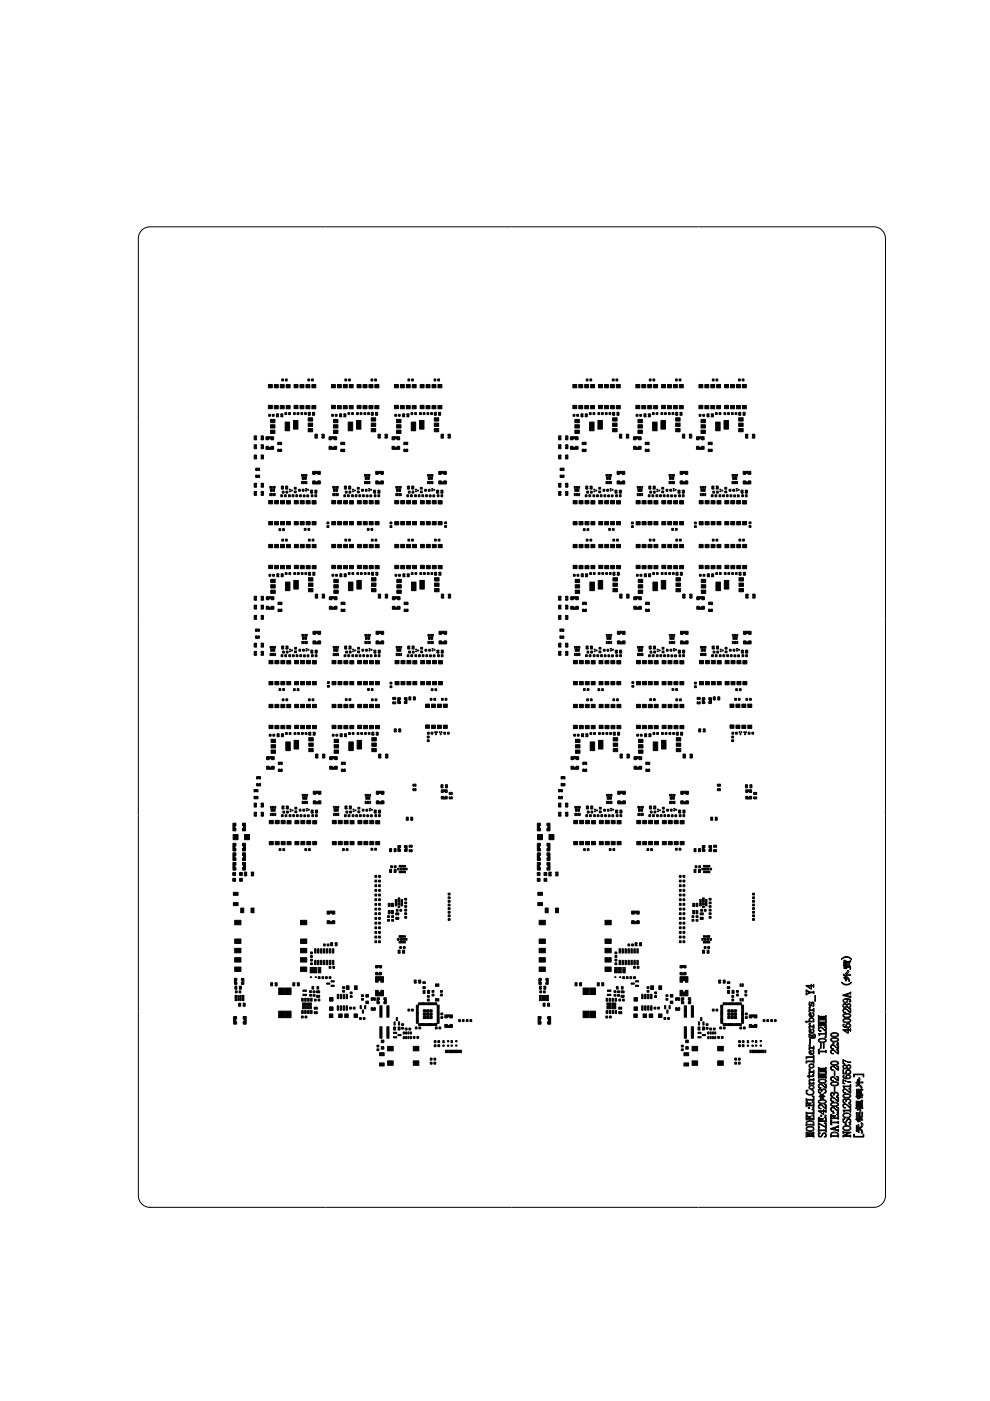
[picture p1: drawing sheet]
<svg xmlns="http://www.w3.org/2000/svg" width="210mm" height="297mm" viewBox="0 0 210 297" stroke-linecap="round" stroke-linejoin="round" font-family="sans-serif">
<g fill="none" stroke="#000" stroke-width=".21">
<path d="M68.8 48.1h-37a2.49 2.49 0 0 0-2.5 2.5v38.9M69.1 48.1h39.3M108.7 48.1h39.3M148.3 48.1h37a2.49 2.49 0 0 1 2.4 2.5v38.9M29.3 89.8v41.3M187.7 89.8v41.3M29.3 131.4v41.3M187.7 131.4v41.3M29.3 172.9v41.4M187.7 172.9v41.4M29.3 214.5v39a2.49 2.49 0 0 0 2.5 2.5h37M170.7 216.5h1l-.2-.3 .2-.3a.51 .51 0 0 1 .7 0 .51 .51 0 0 1 .1 .6l.1 .2h-1.5l-.2 .1z"/>
<path d="M170.9 208.9h1.1v-.2l.1 .2h.3l.2-.2v.6l-.2-.2h-.3l-.1 .6zM170.9 209.9l1 .4h.5l.2-.1v.4l-.2-.1h-.5l-1 .4v-.4l.2 .1 .6-.2-.5-.2-.3 .1zM171.1 209.1h.9v.5zM171.5 212.5l.3-.1-.1 .4 .1 .4 .3-.7h.4l.1 .8-.3 .1 .1-.4-.1-.4-.3 .7h-.3zM171.5 219.2h.2l-.1 .2h.3l.2 .1 .1 .5 .2-.7 .3-.1 .2 .3-.1 .5-.2 .1-.2-.1-.2 .1-.1-.1-.4 .1-.2-.2zM171.5 217h.3l-.1 .2 .3 .4h.4v-.3h.2v.7h-.2v-.3h-.7v.3h-.2v-.4h.3l-.2-.3zM171.5 213.6l.3-.1-.1 .2 .3 .4h.4v-.3h.2v.8h-.2v-.3h-.7v.3h-.2v-.5h.3l-.2-.2zM171.6 218.3l.4-.1v.7h.1l.3-.1v-.6l.2 .3-.1 .4-.3 .2-.5-.1-.2-.3zM171.6 214.8l.4-.1 .1 .8 .3-.2-.1-.6h.1l.2 .3-.1 .4-.4 .2-.4-.1-.2-.3zM171.7 216h.7v.4l-.6 .1zM171.7 214.9l.1-.1v.7l-.1-.2zM171.7 218.4l.1 .5-.1-.1z"/>
<path d="M172.5 219.4h.2v.2l-.1 .4-.2-.1zM172.7 211.1h.2v1.2h-.2zM173.5 219.1h1.4l.1-.3h.2v.8h-.2l-.1-.3h-1.1v.3h-.2zM173.5 216.5l.2 .2h1.3l.2-.2v.3h-1.4l1.4 .3-1.4 .2h1.4v.3l-.2-.1h-1.3l-.2 .1v-.4l.7-.1-.7-.1zM173.5 215.3l.2 .2h1.3l.2-.2v.3h-1.4l1.4 .3-1.4 .2h1.4v.3l-.2-.1h-1.3l-.2 .1v-.4l.7-.1-.7-.1zM173.6 217.9l.6-.1 .8 .7v-.6l-.3-.2 .5 .1v.9l-1.1-.8-.4 .1v.5l.4 .1h-.3l-.3-.3zM176.2 219.2l.3-.2h.7a.48 .48 0 0 1 .6 .5 .48 .48 0 0 1-.7 .4h-.3a.48 .48 0 0 1-.6-.2 .48 .48 0 0 1 0-.5zM176.3 219.2l1-.1 .2 .1 .1 .3-.2 .2h-.6l-.5-.2zM178.4 203.4l.4-.4 .6-.2 .5 .1 .7 .5-1-.4h-.6zM178.4 208.2l1 .5 1.2-.4-.7 .5-.5 .1-.6-.2zM178.7 218.3h1.1v-.3l.1 .3h.3l.2-.2v.6l-.1-.2-.4-.1-.1 .7zM178.7 211l1.7-.7v.5l-.2-.1-.4 .1v.4l.4 .1 .2-.2v.5l-1.7-.5z"/>
<path d="M178.8 217.2l.2-.1-.1 .4 .4 .2h.3l-.3-.3 .4-.4h.4l.3 .4a.93 .93 0 0 1-.9 .5 .93 .93 0 0 1-.8-.6zM178.8 216.1l.4-.1 .6-.1a.48 .48 0 0 1 .6 .5 .48 .48 0 0 1-.7 .4h-.3a.48 .48 0 0 1-.6-.1 .48 .48 0 0 1 0-.6zM178.8 215.1l.4-.2h.6a.48 .48 0 0 1 .6 .5 .48 .48 0 0 1-.7 .4h-.4a.47 .47 0 0 1-.5-.2 .47 .47 0 0 1 0-.5zM178.8 212.9l.2-.1h.3a.29 .29 0 0 0 .3 .2 .29 .29 0 0 0 .3-.2l.4 .1 .1 .4-.3 .4-.4-.1a.17 .17 0 0 0-.2-.2 .17 .17 0 0 0-.2 .2h-.5zM178.8 213.9h.5l.9 .7v-.6l-.3-.2 .5 .1v.8l-1.2-.7h-.3v.4l.1 .2 .3 .1h-.4l-.2-.3zM178.8 212l.7-.3a.62 .62 0 0 1 .6 0 .62 .62 0 0 1 .3 .7h-.3l.1-.2-.1-.2-.6-.1 .3 .3-.3 .4a.48 .48 0 0 1-.6-.1 .48 .48 0 0 1-.1-.5zM178.8 204.6h.2l.1 .5h.2l-.2-.3 .2-.3-.1 .3 .3 .5a.18 .18 0 0 1-.1 .2 .18 .18 0 0 1-.3-.2h-.2zM178.8 206.6l.1-.1a1.09 1.09 0 0 0 .9-.8 .32 .32 0 0 1 .2 .4 .32 .32 0 0 1-.4 .2l-.2 .3h.8l.2 .2h-1.5zM178.9 211l.7-.2v.3zM178.9 215.2l.8-.2 .5 .3-.2 .3h-.7l-.4-.1zM178.9 216.2l.8-.1 .5 .3-.1 .2-.7 .1-.5-.2zM178.9 203.6h.2a.27 .27 0 0 1 .4 .2 .27 .27 0 0 1-.2 .3v-.2l-.2-.1-.1 .4a.3 .3 0 0 1 .3 0 .3 .3 0 0 1 .1 .3l-.4-.3v.3l-.1-.1z"/>
<path d="M178.9 207.2h.2l.2-.3 .2 .1 .5 .6 .1 .4-.1 .1-.6-.9-.2 .1 .3 .5-.2 .2zM178.9 218.4h.9v.6zM179.5 203.9l.4-.1 .1 .2a.38 .38 0 0 0-.4 .2 .38 .38 0 0 0 0 .4v.3h.4l.1 .2h-.6zM179.5 207.4v.3l-.1-.1zM179.6 204.5a.73 .73 0 0 1 .6 1.1l-.1-.8zM179.7 213l.5-.1v.3l-.1 .3h-.4a.2 .2 0 0 1-.2-.3 .2 .2 0 0 1 .2-.2zM180.3 203.6l-.3 .8zM187.7 214.5v39a2.49 2.49 0 0 1-2.4 2.5h-37M170.9 236.5l.3-.1-.2 .3 .1 .5h.4v-.3l-.3-.1v-.1h.8v.1l-.3 .1v.3h.7v-.5l-.3-.3 .5 .1v1l-.2-.2h-1.3l-.2 .2zM170.9 235.8l.2 .1h1.3v-.4l-.3-.3 .5 .1v1l-.2-.2h-1.3l-.2 .2zM170.9 233.6h.3l-.1 .7h.4v-.2l-.3-.1v-.2h.8v.2l-.3 .1v.2h.7v-.5l-.3-.2h.5v1l-.2-.1h-1.3l-.2 .1zM170.9 232.9l.2 .2h1.3v-.5l-.3-.2h.5v1l-.2-.1h-1.3l-.2 .1z"/>
<path d="M170.9 231.2l.4-.1-.2 .3v.4l.8 .2a.45 .45 0 0 0 .5-.3 .45 .45 0 0 0-.3-.5l.5 .3a.83 .83 0 0 1-1 .8 .83 .83 0 0 1-.7-1.1zM170.9 224.9h1.5v-.3h.2v.8h-.2v-.3h-1.3l-.1 .3h-.1zM170.9 224h1.5v-.3h.2v.8h-.2v-.3h-1.3l-.1 .3h-.1zM171 239l.7-.2a.56 .56 0 0 1 .8 .3 .56 .56 0 0 1-.4 .7l-.4 .1a.6 .6 0 0 1-.6-.2 .6 .6 0 0 1-.1-.7zM171 237.8l.4-.2a.82 .82 0 0 1 1.2 .7v.4l-.2-.2h-1.3l-.2 .2zM171.1 239.1l1-.1 .2 .1 .1 .3-.3 .3h-.7l-.3-.2zM171.1 237.9l.6-.2a.5 .5 0 0 1 .6 .1 .5 .5 0 0 1 .1 .6h-1.3zM171.5 227.8h.2v.3h.7l-.1-.3 .3 .3-.3 .2h-.6v.3h-.2v-.2l-.3-.1v-.2h.3zM171.5 226.7l.3-.1-.1 .3 .3 .3h.4v-.3h.2v.8h-.2v-.3h-.7v.3h-.2v-.5h.3l-.2-.2zM171.5 221.6l.3-.1-.1 .2 .3 .4h.4v-.3h.2v.8h-.2v-.3h-.7v.3h-.2v-.5h.3l-.2-.2zM171.6 229l1-.3v.5l-.2-.2h-.6l-.1 .2 .1 .4h.6l.2-.1v.4l-.2-.1h-.7l-.2 .1v-.3h.2l-.2-.2zM171.6 225.7l.3-.1h.4l.3 .2v.4l-.3 .2h-.5l-.3-.2z"/>
<path d="M171.6 222.8l.4-.1v.8h.1l.3-.2v-.6l.2 .3-.1 .4-.4 .2-.4-.1-.2-.3zM171.7 220.3h.1v1.1h-.1zM171.7 230.3h.7v.5h-.6zM171.7 225.8l.6-.1 .1 .5-.6 .1zM171.7 222.9l.1-.1v.7l-.1-.2zM173.5 235.5h1.1v-.3l.1 .3h.3l.2-.2v.6l-.2-.3h-.3l-.1 .7zM173.5 239.3h.1l.1 .3h1.3v-.3h.2v.7h-.2v-.3h-1.3l-.1 .3h-.1zM173.5 238.1l1.5 .8v-.5l-.3-.3 .5 .1v.9l-1.6-.8 .2 .8-.3-.1zM173.5 237l.3-.1-.1 .7h.4v-.2l-.3-.1v-.1h.8v.1l-.3 .1v.2h.7v-.4l-.3-.3 .5 .1v.9l-.2-.1h-1.3l-.2 .1zM173.5 227.5l.2 .2h1.3l.2-.2v.3h-1.4l1.4 .3-1.4 .2h1.4v.3l-.2-.1h-1.3l-.2 .1v-.4l.7-.1-.7-.1zM173.5 226.3l.2 .2h1.3l.2-.2v.3h-1.4l1.4 .3-1.4 .2h1.4v.3l-.2-.1h-1.3l-.2 .1v-.4l.7-.1-.7-.1zM173.5 222.5l.3-.1-.1 .5h1.3l.2-.2v.5l-.2-.2h-1.3l.1 .5-.3-.1z"/>
<path d="M173.6 220.4l.3-.2 .6-.1a.5 .5 0 0 1 .7 .5 .5 .5 0 0 1-.7 .5l-.4-.1a.47 .47 0 0 1-.5-.1 .47 .47 0 0 1 0-.5zM173.6 234.3l.6-.1 .8 .7v-.5l-.3-.2h.5v.9l-1.2-.8-.3 .1v.4l.1 .2h.3l-.4 .1-.2-.4zM173.6 229.9l.5-.1 .9 .8v-.6l-.3-.2 .5 .1v.8l-1.2-.7h-.3v.4l.1 .2 .3 .1h-.4l-.2-.4zM173.6 233.3l.9-.2a.49 .49 0 0 1 .7 .5 .49 .49 0 0 1-.7 .4h-.4a.46 .46 0 0 1-.5-.1 .46 .46 0 0 1 0-.6zM173.6 231l.2-.1h.2a.18 .18 0 0 0 .2 .3 .16 .16 0 0 0 .1-.2l.4-.1 .3 .1 .2 .3-.1 .4h-.4l.3-.1-.1-.5h-.5l-.1 .4h-.2l-.1-.4-.2-.1-.1 .1v.4l.3 .2h-.3l-.2-.3zM173.6 229l.9-.3a.5 .5 0 0 1 .7 .5 .5 .5 0 0 1-.7 .5h-.4a.46 .46 0 0 1-.5-.2 .46 .46 0 0 1 0-.5zM173.7 233.5l.9-.2 .3 .1 .1 .2-.2 .2-.6 .1-.5-.2zM173.7 229.1l.8-.2 .4 .1 .1 .2-.2 .3h-.6l-.5-.1zM173.7 235.6h.9v.6zM173.7 220.4l.8-.1 .4 .1 .1 .2-.2 .2-.6 .1-.5-.1zM173.9 231.9h.2l.2 .5 .2-.5h.1l-.3 .5h.6l-.1 .2-.5-.1 .3 .5-.3-.5-.2 .5h-.2l.3-.5h-.5v-.1h.5zM174 221.2h.1v1.1h-.1z"/>
<path d="M174.6 221.2h.1v1.1h-.1zM176.1 239.3l1.7-.7v.5l-.2-.1-.4 .1v.4l.4 .1 .2-.1v.4l-1.7-.5zM176.1 237.5l.3-.1-.1 .5h1.3l.2-.2v.5l-.2-.1h-1.3l.1 .4-.3-.1zM176.1 236.3l.3-.1-.1 .8h.4v-.2l-.3-.1v-.2h.8v.2l-.3 .1v.2h.7v-.4l-.3-.3h.5v1l-.2-.1h-1.3l-.2 .1zM176.2 229.6l.3-.2 .7-.1a.48 .48 0 0 1 .6 .5 .48 .48 0 0 1-.7 .4h-.3a.5 .5 0 0 1-.5-.1 .5 .5 0 0 1-.1-.5zM176.2 225.2l.3-.2h.7a.48 .48 0 0 1 .6 .5 .48 .48 0 0 1-.7 .4h-.4a.47 .47 0 0 1-.5-.2 .47 .47 0 0 1 0-.5zM176.2 234.9l.5-.1 .9 .7v-.5l-.3-.3 .5 .1v.9l-1.2-.8-.3 .1-.1 .3 .2 .3h.3h-.3l-.3-.3zM176.2 233.9l.3-.2h.7a.48 .48 0 0 1 .6 .5 .48 .48 0 0 1-.7 .4h-.3a.48 .48 0 0 1-.6-.1 .48 .48 0 0 1 0-.6zM176.2 232.8l.2-.2 .4 .1 .8 .7v-.6l-.3-.2 .5 .1v.9l-1.1-.8-.4 .1v.5l.4 .1h-.3l-.3-.3zM176.2 228.4l.2-.1h.4l.8 .7v-.5l-.3-.2h.5v.9l-1.1-.8-.4 .1v.5l.4 .1-.3 .1-.3-.4zM176.2 226.1l.2-.1 .4 .1 .8 .7v-.6l-.3-.2 .5 .1v.8l-1.1-.7-.4 .1v.5h.4l-.3 .1-.3-.4zM176.2 221.6l.5-.1 .9 .8v-.6l-.3-.2h.5v.9l-1.2-.8-.3 .1-.1 .3 .2 .3h.3l-.3 .1-.3-.4z"/>
<path d="M176.2 220.2l.4-.2h.6a.48 .48 0 0 1 .6 .5 .48 .48 0 0 1-.7 .4h-.4a.47 .47 0 0 1-.5-.2 .47 .47 0 0 1 0-.5zM176.2 231.7l.2-.1 .2 .1a.16 .16 0 0 0 .2 .2 .16 .16 0 0 0 .1-.2l.4-.1 .3 .1 .2 .4-.1 .3h-.4l.3-.1-.1-.5h-.4l-.2 .4h-.2l-.1-.4-.2-.1-.1 .5 .3 .2-.3 .1-.2-.4zM176.2 222.6h.6l.8 .7v-.6l-.3-.2 .5 .1v.9l-1.2-.8-.3 .1v.3l.1 .3h.3h-.4l-.2-.3zM176.3 239.3l.7-.2v.4zM176.3 220.3l.8-.2 .5 .2v.2l-.3 .2-.6 .1-.4-.2zM176.3 234l.8-.1 .5 .1v.2l-.3 .2h-.6l-.4-.1zM176.3 229.6l1-.1 .3 .1v.2l-.2 .2-.6 .1-.5-.2zM176.3 225.3l1-.2 .2 .1 .1 .3-.2 .2h-.6l-.5-.1zM176.9 230.4h.1v1.1h-.1zM176.9 227.1h.1v1h-.1zM178.7 239.9l.2 .1h1.5v.2l-1.4 .6h1.2l.2-.2v.5l-.2-.2h-1.3l-.2 .2v-.4l1.2-.5h-1l-.2 .1zM178.7 237.2h.4l-.2 .3v.4h.2l.7-.7h.4l.2 .3v.5l-.4 .1 .2-.5v-.2l-.3-.1-.5 .7-.5 .1-.2-.3z"/>
<path d="M178.7 235.4h1.4l.1-.3h.2v.7h-.2v-.3h-1.1l-.1 .3h-.1zM178.7 230.2h1.4l.1-.3h.2v.8h-.2v-.3h-1.1l-.1 .3h-.1zM178.7 228.9l.9 .4 .8 .2-.6-.1-.9-.4v.6l.2 .2-.4-.1zM178.7 226.8h.2v.7h.6l-.2-.4 .4-.3 .6 .2 .1 .4-.2 .3h-.2v-.1l.2-.1v-.4l-.4-.2-.3 .3 .1 .5h-.9zM178.7 224.7l1.7 .5h-.6l-.9-.4v.5l.2 .3-.4-.1zM178.8 228.1l.2-.1-.1 .5 .5 .1h.2l-.3-.4 .4-.3h.4l.3 .4a.93 .93 0 0 1-.9 .5 .93 .93 0 0 1-.8-.6zM178.8 234.1h.5l.9 .7v-.6l-.3-.2 .5 .1v.8l-1.2-.7h-.3v.4l.1 .2 .3 .1h-.3l-.3-.3zM178.8 232.1l.4-.2h.6a.48 .48 0 0 1 .6 .5 .48 .48 0 0 1-.7 .4h-.4a.47 .47 0 0 1-.5-.2 .47 .47 0 0 1 0-.5zM178.8 238.9l.7-.3a.6 .6 0 0 1 .9 .6 .6 .6 0 0 1-.9 .5 .6 .6 0 0 1-.6-.1 .6 .6 0 0 1-.1-.7zM178.8 236.2l.7-.3a.55 .55 0 0 1 .8 .3 .55 .55 0 0 1-.3 .7l-.5 .1a.58 .58 0 0 1-.7-.2 .58 .58 0 0 1 0-.6zM178.8 230.9h.5l.9 .7v-.6l-.3-.2 .5 .1v.9l-1.2-.8h-.3v.4l.1 .3h.3h-.4l-.2-.3zM178.8 225.8h.5a.36 .36 0 0 0 .6-.1l.3 .1 .2 .3-.1 .4-.3 .2-.5-.3-.3 .2h-.3l-.2-.4z"/>
<path d="M178.8 233h.4a.18 .18 0 0 0 .2 .3 .16 .16 0 0 0 .1-.2l.4-.2 .3 .2 .2 .3-.1 .4h-.4l.3-.2-.1-.5h-.4l-.2 .5h-.2l-.1-.4-.2-.1-.1 .1v.4l.3 .2h-.3l-.2-.3zM178.9 232.2l.8-.2 .5 .4-.2 .2-.7 .1-.4-.2zM178.9 239l.4-.2h.6l.3 .2v.3l-.3 .2-.6 .1-.4-.3zM178.9 236.3l.4-.2h.6l.3 .2v.3l-.3 .2h-.7l-.3-.2zM179.7 226l.5-.1v.3l-.1 .3-.4-.1a.22 .22 0 0 1-.2-.2 .22 .22 0 0 1 .2-.2zM181 227.7h2.2v.6h-.2v-.4h-1.9v.4h-.1zM181.4 234.9l.5-.3a.17 .17 0 0 0 .2 .2 .17 .17 0 0 0 .1-.2v.2h.2a.34 .34 0 0 1 .6 .2l-.8 .1a.26 .26 0 0 1 .3 .2 .26 .26 0 0 1-.1 .3l-.5-.5 .1 .3h-.2v-.4l-.3 .1zM181.5 233.4l.2 .4a.45 .45 0 0 0 0 .6 .45 .45 0 0 0 .6 0h.3l.1-1.2 .2 .1-.1 1.3h-1.3zM181.6 235.9l.5 .1v.5a.32 .32 0 0 1-.2 .3 .32 .32 0 0 1-.4 0zM181.6 238.6l.1 .6h.2l.1-.8 .1 .6h.3a.68 .68 0 0 0 .1-1 .58 .58 0 0 1 .4 .6 .58 .58 0 0 1-.4 .6h-.4v.1l.7 .3 .1 .5-.2 .2-.2-.7a.23 .23 0 0 0-.4-.1 .23 .23 0 0 0 0 .4l.1 .2h-.2l-.1-.7h-.2v.5l-.2-.1zM181.6 231h1.3v.1h-1.1v.3v.4l.9 .1 .2 .2v.2l-.5-.3h-.8zM181.7 237l.3 .8-.1 .1-.5-.6h.3z"/>
<path d="M181.7 236.1a.25 .25 0 0 1 .2 .3 .25 .25 0 0 1-.2 .2zM181.7 232.1l.2 1-.4-.6 .2-.1zM181.8 233.5l.1 .3 .3-.3v.3a.16 .16 0 0 0 .2-.1 .16 .16 0 0 0 0-.2l.1-.1v.9l-.1-.3h-.2l-.1 .3v-.3h-.2l-.1 .2zM181.9 231.3h.8a.23 .23 0 0 0-.2 .2 .23 .23 0 0 0 .2 .3h-.1a.36 .36 0 0 0-.6 0l-.1-.2 .3-.1zM181.9 232.2l.2 .2 .1-.3 .1 .3h.3l-.1-.2h.1l.3 .4-.1 .1h-.2a.2 .2 0 0 0-.3-.1 .2 .2 0 0 0 0 .3l-.1-.3-.3 .2zM182 237l.1 .2h.1v-.3l.1 .3h.3v-.2l.3 .5-.6-.1v.4l-.1-.4h-.1v.2l-.1-.1zM182.1 228.5l.2 .2v.3a.27 .27 0 0 0 0 .4 .27 .27 0 0 0 .4 0h.2l.1 .2h-.8l.1 .4 .4 .5v.3l-.4-.5h-.8l.2-.3a.25 .25 0 0 0 .1-.3 .25 .25 0 0 0-.3-.1v-.1a.48 .48 0 0 0 .3-.6l.1 1.1h.2zM182.2 235.8h.3a.27 .27 0 0 1 .4 0 .27 .27 0 0 1-.1 .4l.1 .6-.7 .1zM182.4 236l.3 .1-.1 .6a.23 .23 0 0 1-.3-.1 .23 .23 0 0 1 0-.3zM69.1 256h39.3M108.7 256h39.3M170.9 240l.2 .2h1.3l.2-.2v.3h-1.4l1.4 .2-1.4 .3h1.4v.3l-.2-.2h-1.3l-.2 .2v-.4l.7-.1-.7-.2z"/>
<path d="M173.5 240.2h.4l-.3 .5 .1 .2h.3l.5-.7h.5l.2 .3v.5l-.5 .1 .3-.6-.3-.2-.5 .7-.4 .1-.3-.2zM176.2 240.3a.94 .94 0 0 1 1.6 .4v.4l-.2-.2h-1.3l-.2 .2zM176.3 240.3l.5-.1a.54 .54 0 0 1 .6 0 .54 .54 0 0 1 .2 .6h-1.3zM181 240.5h.1v.4h1.9v-.4h.2v.6h-2.2z"/>
<circle cx="171.8" cy="219.8" r=".21"/>
<circle cx="175" cy="219.9" r=".16"/>
<circle cx="179.1" cy="213.2" r=".32"/>
<circle cx="179.2" cy="212.1" r=".35"/>
<circle cx="179.9" cy="217.4" r=".37"/>
<circle cx="171.5" cy="234.9" r=".16"/>
<circle cx="172.1" cy="230.6" r=".52"/>
<circle cx="172.4" cy="234.9" r=".16"/>
<circle cx="174.1" cy="236.6" r=".15"/>
<circle cx="175" cy="236.6" r=".16"/>
<circle cx="176.7" cy="236" r=".16"/>
<circle cx="176.7" cy="221.2" r=".16"/>
<circle cx="177.6" cy="221.2" r=".16"/>
<circle cx="177.6" cy="236" r=".15"/>
<circle cx="179.1" cy="226.2" r=".31"/>
<circle cx="179.3" cy="238.4" r=".15"/>
<circle cx="179.9" cy="228.3" r=".37"/>
<circle cx="180.2" cy="238.4" r=".15"/>
</g>
<g fill="#000" stroke="#000" stroke-width=".21">
<path d="M54.2 99.3h.8v.4l-.5-.1v.2h-.3z" fill-rule="evenodd"/>
<path d="M53.9 96.5h.5v.3h-.2l.2 .5h-.5z" fill-rule="evenodd"/>
<path d="M53.9 94.3h.5v.3h-.2l.2 .5h-.5z" fill-rule="evenodd"/>
<path d="M53.9 92.4h.5v.3h-.2v.3h.2l-.1 .3-.4-.1z" fill-rule="evenodd"/>
<path d="M55.4 96.5h.5l-.1 .8h-.4l-.1-.3h.2z" fill-rule="evenodd"/>
<path d="M55.4 94.3h.5l-.1 .8h-.4l.1-.5h-.2z" fill-rule="evenodd"/>
<path d="M55.4 92.4l.5 .1-.1 .7h-.4l-.1-.2h.2z" fill-rule="evenodd"/>
<path d="M56.9 81.5h.8v.7h-.8z" fill-rule="evenodd"/>
<path d="M56.9 85.9h.8v.8h-.8z" fill-rule="evenodd"/>
<path d="M57 87.9l.3-.1v.4l-.3 .1z" fill-rule="evenodd"/>
<path d="M56.4 92.6h1.5l.1 .6h-.5v-.2h-.6v.2h-.4z" fill-rule="evenodd"/>
<path d="M56.4 94.7l.5-.1v.2h.6v-.2h.4l.1 .6-1.6 .1z" fill-rule="evenodd"/>
<path d="M57.7 87.9h.4v.3l-.3 .1z" fill-rule="evenodd"/>
<path d="M58.2 81.5h.8v.7h-.8z" fill-rule="evenodd"/>
<path d="M58.2 86h.8v.7h-.8z" fill-rule="evenodd"/>
<path d="M57.3 88.9h1v.7h-1z" fill-rule="evenodd"/>
<path d="M57.3 90.1h1v.6h-1z" fill-rule="evenodd"/>
<path d="M57.3 91.2h1v.7h-1z" fill-rule="evenodd"/>
<path d="M58.9 93.8h.8v.4l-.3 .1v-.2h-.2v.2h-.2z" fill-rule="evenodd"/>
<path d="M58.9 95.3l.3-.1v.2h.2v-.2h.3v.5h-.7z" fill-rule="evenodd"/>
<path d="M58.6 87.8h.5v.2h-.2l.1 .4-.4-.1z" fill-rule="evenodd"/>
<path d="M59.4 81.5h.8v.7h-.8z" fill-rule="evenodd"/>
<path d="M59.4 86h.8v.7h-.8z" fill-rule="evenodd"/>
<path d="M59.5 87.8h.5l-.1 .6h-.4v-.2h.2z" fill-rule="evenodd"/>
<path d="M59.7 80.4h.4v.3l-.3 .1z" fill-rule="evenodd"/>
<path d="M60.4 87.5h.4v.4h-.4z" fill-rule="evenodd"/>
<path d="M60.5 80.4h.4v.4l-.4-.1z" fill-rule="evenodd"/>
<path d="M60.7 81.5h.8v.7h-.8z" fill-rule="evenodd"/>
<path d="M60.7 86h.8v.7h-.8z" fill-rule="evenodd"/>
<path d="M61.2 87.5h.4l-.1 .4h-.3z" fill-rule="evenodd"/>
<path d="M60.5 89.5h.9v1.8h-.9z" fill-rule="evenodd"/>
<path d="M62.2 89.1h1v1.9h-1z" fill-rule="evenodd"/>
<path d="M62.4 81.5h.8v.7h-.8z" fill-rule="evenodd"/>
<path d="M62.4 85.9h.8v.8h-.8z" fill-rule="evenodd"/>
<path d="M62.2 87.5h.4v.4h-.4z" fill-rule="evenodd"/>
<path d="M63 87.5h.4v.4h-.4z" fill-rule="evenodd"/>
<path d="M63.6 81.5h.8v.7h-.8z" fill-rule="evenodd"/>
<path d="M63.6 86h.8v.7h-.8z" fill-rule="evenodd"/>
<path d="M63.8 87.5h.4l-.1 .4h-.3z" fill-rule="evenodd"/>
<path d="M64.6 87.5h.4l-.1 .4h-.3z" fill-rule="evenodd"/>
<path d="M64.9 81.5h.8v.7h-.8z" fill-rule="evenodd"/>
<path d="M64.9 86h.8v.7h-.8z" fill-rule="evenodd"/>
<path d="M65.3 80.4h.3l.1 .3-.4 .1z" fill-rule="evenodd"/>
<path d="M65.3 90.9h1v.6h-1z" fill-rule="evenodd"/>
<path d="M65.3 89.7h1v.7h-1z" fill-rule="evenodd"/>
<path d="M65.3 88.6h1v.7h-1z" fill-rule="evenodd"/>
<path d="M65.4 87.4h.4v.2h-.2l.2 .4h-.4z" fill-rule="evenodd"/>
<path d="M66.1 80.4h.3v.4l-.3-.1z" fill-rule="evenodd"/>
<path d="M66.1 81.5h.9v.7h-.9z" fill-rule="evenodd"/>
<path d="M66.1 86h.9v.7h-.9z" fill-rule="evenodd"/>
<path d="M66.3 87.4h.4v.6h-.4l-.1-.2h.2z" fill-rule="evenodd"/>
<path d="M66.8 92.1h.5v.2h-.2v.3h.2l-.1 .3-.4-.1z" fill-rule="evenodd"/>
<path d="M68.3 92.1h.4v.8l-.5-.1v-.2h.2z" fill-rule="evenodd"/>
<path d="M70.3 81.5h.8v.7h-.8z" fill-rule="evenodd"/>
<path d="M70.3 85.9h.8v.8h-.8z" fill-rule="evenodd"/>
<path d="M70.3 87.9l.4-.1v.4l-.3 .1z" fill-rule="evenodd"/>
<path d="M69.8 92.6h1.5l.1 .6h-.6v-.2h-.5v.2h-.5z" fill-rule="evenodd"/>
<path d="M69.8 94.7l.5-.1v.2h.5v-.2h.5l.1 .6-1.6 .1z" fill-rule="evenodd"/>
<path d="M71.1 87.9h.4l-.1 .4-.3-.1z" fill-rule="evenodd"/>
<path d="M71.5 81.5h.9v.7h-.9z" fill-rule="evenodd"/>
<path d="M71.5 86h.9v.7h-.9z" fill-rule="evenodd"/>
<path d="M70.7 88.9h.9v.7h-.9z" fill-rule="evenodd"/>
<path d="M70.7 90.1h.9v.6h-.9z" fill-rule="evenodd"/>
<path d="M70.7 91.2h.9v.7h-.9z" fill-rule="evenodd"/>
<path d="M72.3 93.8h.8v.4l-.6-.1v.2h-.2z" fill-rule="evenodd"/>
<path d="M72.3 95.3l.2-.1v.2h.3v-.2h.2l.1 .5h-.8z" fill-rule="evenodd"/>
<path d="M72 87.8h.4v.2h-.1l.1 .4-.4-.1z" fill-rule="evenodd"/>
<path d="M72.8 81.5h.8v.7h-.8z" fill-rule="evenodd"/>
<path d="M72.8 86h.8v.7h-.8z" fill-rule="evenodd"/>
<path d="M72.9 87.8h.4v.6l-.4-.1 .1-.3h-.1z" fill-rule="evenodd"/>
<path d="M73.1 80.4h.4v.3l-.4 .1z" fill-rule="evenodd"/>
<path d="M73.8 87.5h.3v.4h-.3z" fill-rule="evenodd"/>
<path d="M73.9 80.4h.4v.4l-.4-.1z" fill-rule="evenodd"/>
<path d="M74 81.5h.9v.7h-.9z" fill-rule="evenodd"/>
<path d="M74 86h.9v.7h-.9z" fill-rule="evenodd"/>
<path d="M74.6 87.5h.3v.4h-.3z" fill-rule="evenodd"/>
<path d="M73.8 89.5h1v1.8h-1z" fill-rule="evenodd"/>
<path d="M75.6 89.1h.9v1.9h-.9z" fill-rule="evenodd"/>
<path d="M75.7 81.5h.9v.7h-.9z" fill-rule="evenodd"/>
<path d="M75.7 85.9h.9v.8h-.9z" fill-rule="evenodd"/>
<path d="M75.6 87.5h.3l.1 .4h-.4z" fill-rule="evenodd"/>
<path d="M76.4 87.5h.3v.4h-.3z" fill-rule="evenodd"/>
<path d="M77 81.5h.8v.7h-.8z" fill-rule="evenodd"/>
<path d="M77 86h.8v.7h-.8z" fill-rule="evenodd"/>
<path d="M77.2 87.5h.3v.3l-.3 .1z" fill-rule="evenodd"/>
<path d="M78 87.5h.3v.4h-.3z" fill-rule="evenodd"/>
<path d="M78.2 81.5h.9v.7h-.9z" fill-rule="evenodd"/>
<path d="M78.2 86h.9v.7h-.9z" fill-rule="evenodd"/>
<path d="M78.7 80.4h.3v.3l-.3 .1z" fill-rule="evenodd"/>
<path d="M78.7 90.9h1v.6h-1z" fill-rule="evenodd"/>
<path d="M78.7 89.7h1v.7h-1z" fill-rule="evenodd"/>
<path d="M78.7 88.6h1v.7h-1z" fill-rule="evenodd"/>
<path d="M78.7 87.4l.5 .1-.2 .1 .1 .4h-.4z" fill-rule="evenodd"/>
<path d="M79.5 80.4h.3v.4l-.3-.1z" fill-rule="evenodd"/>
<path d="M79.5 81.5h.8v.7h-.8z" fill-rule="evenodd"/>
<path d="M79.5 86h.8v.7h-.8z" fill-rule="evenodd"/>
<path d="M79.6 87.4h.5l-.1 .6h-.4v-.2h.2z" fill-rule="evenodd"/>
<path d="M80.2 92.1h.5v.2h-.2v.3h.2l-.1 .3h-.4z" fill-rule="evenodd"/>
<path d="M81.6 92.1h.5v.8l-.5-.1v-.2h.2z" fill-rule="evenodd"/>
<path d="M83.6 81.5h.9v.7h-.9z" fill-rule="evenodd"/>
<path d="M83.6 85.9h.9v.8h-.9z" fill-rule="evenodd"/>
<path d="M83.7 87.9h.4v.3l-.4 .1z" fill-rule="evenodd"/>
<path d="M83.1 92.6h1.6v.6h-.5v-.2h-.5v.2h-.5z" fill-rule="evenodd"/>
<path d="M83.1 94.7l.6-.1v.2h.5v-.2h.5v.6l-1.5 .1z" fill-rule="evenodd"/>
<path d="M84.5 87.9h.3v.3l-.3 .1z" fill-rule="evenodd"/>
<path d="M84.9 81.5h.8v.7h-.8z" fill-rule="evenodd"/>
<path d="M84.9 86h.8v.7h-.8z" fill-rule="evenodd"/>
<path d="M84.1 88.9h.9v.7h-.9z" fill-rule="evenodd"/>
<path d="M84.1 90.1h.9v.6h-.9z" fill-rule="evenodd"/>
<path d="M84.1 91.2h.9v.7h-.9z" fill-rule="evenodd"/>
<path d="M85.6 93.8h.8v.4l-.2 .1v-.2h-.3v.2h-.2z" fill-rule="evenodd"/>
<path d="M85.6 95.3l.6 .1v-.2h.2v.5h-.8z" fill-rule="evenodd"/>
<path d="M85.4 87.8h.4v.2h-.1l.1 .4-.4-.1z" fill-rule="evenodd"/>
<path d="M86.1 81.5h.9v.7h-.9z" fill-rule="evenodd"/>
<path d="M86.1 86h.9v.7h-.9z" fill-rule="evenodd"/>
<path d="M86.3 87.8h.4v.6l-.4-.1 .1-.3h-.1z" fill-rule="evenodd"/>
<path d="M86.5 80.4h.4l-.1 .4-.3-.1z" fill-rule="evenodd"/>
<path d="M87.1 87.5h.4v.3l-.3 .1z" fill-rule="evenodd"/>
<path d="M87.3 80.4h.3v.3l-.3 .1z" fill-rule="evenodd"/>
<path d="M87.4 81.5h.8v.7h-.8z" fill-rule="evenodd"/>
<path d="M87.4 86h.8v.7h-.8z" fill-rule="evenodd"/>
<path d="M87.9 87.5h.4v.4h-.4z" fill-rule="evenodd"/>
<path d="M87.2 89.5h.9v1.8h-.9z" fill-rule="evenodd"/>
<path d="M89 89.1h.9v1.9h-.9z" fill-rule="evenodd"/>
<path d="M89.1 81.5h.8v.7h-.8z" fill-rule="evenodd"/>
<path d="M89.1 85.9h.8v.8h-.8z" fill-rule="evenodd"/>
<path d="M89 87.5h.3v.4h-.3z" fill-rule="evenodd"/>
<path d="M89.7 87.5h.4v.4h-.4z" fill-rule="evenodd"/>
<path d="M90.3 81.5h.9v.7h-.9z" fill-rule="evenodd"/>
<path d="M90.3 86h.9v.7h-.9z" fill-rule="evenodd"/>
<path d="M90.5 87.5h.4v.4l-.4-.1z" fill-rule="evenodd"/>
<path d="M91.3 87.5h.4v.3l-.4 .1z" fill-rule="evenodd"/>
<path d="M91.6 81.5h.8v.7h-.8z" fill-rule="evenodd"/>
<path d="M91.6 86h.8v.7h-.8z" fill-rule="evenodd"/>
<path d="M92 80.4h.4v.4h-.4z" fill-rule="evenodd"/>
<path d="M92.1 90.9h.9v.6h-.9z" fill-rule="evenodd"/>
<path d="M92.1 89.7h.9v.7h-.9z" fill-rule="evenodd"/>
<path d="M92.1 88.6h.9v.7h-.9z" fill-rule="evenodd"/>
<path d="M92.1 87.4h.4v.2h-.1l.1 .4h-.4z" fill-rule="evenodd"/>
<path d="M92.8 80.4h.3l.1 .3-.4 .1z" fill-rule="evenodd"/>
<path d="M92.9 81.5h.8v.7h-.8z" fill-rule="evenodd"/>
<path d="M92.9 86h.8v.7h-.8z" fill-rule="evenodd"/>
<path d="M93 87.4h.4v.6h-.4v-.2h.1z" fill-rule="evenodd"/>
<path d="M93.5 92.1h.5v.2h-.1v.3h.1v.3l-.5-.1z" fill-rule="evenodd"/>
<path d="M95 92.1h.5l-.1 .8h-.4v-.3h.1z" fill-rule="evenodd"/>
<path d="M118.8 99.3h.7l.1 .4-.6-.1v.2h-.2z" fill-rule="evenodd"/>
<path d="M118.4 96.5h.5l.1 .3h-.2l.1 .5h-.5z" fill-rule="evenodd"/>
<path d="M118.4 94.3h.5l.1 .3h-.2l.1 .5h-.4z" fill-rule="evenodd"/>
<path d="M118.5 92.4l.4 .1 .1 .2h-.2v.3h.2l-.1 .2h-.5z" fill-rule="evenodd"/>
<path d="M119.9 96.5h.5v.8h-.5v-.3h.2z" fill-rule="evenodd"/>
<path d="M119.9 94.3h.5v.8h-.5v-.2h.2z" fill-rule="evenodd"/>
<path d="M119.9 92.4h.5l-.1 .9-.4-.1v-.2h.2z" fill-rule="evenodd"/>
<path d="M121.5 81.5h.8v.7h-.8z" fill-rule="evenodd"/>
<path d="M121.5 85.9h.8v.8h-.8z" fill-rule="evenodd"/>
<path d="M121.5 87.9l.3-.1 .1 .4-.4 .1z" fill-rule="evenodd"/>
<path d="M121 92.6h1.5l.1 .6h-.6v-.2h-.5v.2h-.5z" fill-rule="evenodd"/>
<path d="M120.9 94.7l.6-.1v.2h.5v-.2h.5l.1 .6-1.6 .1z" fill-rule="evenodd"/>
<path d="M122.3 87.9l.3-.1 .1 .4-.4 .1z" fill-rule="evenodd"/>
<path d="M122.7 81.5h.8v.7h-.8z" fill-rule="evenodd"/>
<path d="M122.7 86h.8v.7h-.8z" fill-rule="evenodd"/>
<path d="M121.9 88.9h.9v.7h-.9z" fill-rule="evenodd"/>
<path d="M121.9 90.1h.9v.6h-.9z" fill-rule="evenodd"/>
<path d="M121.9 91.2h.9v.7h-.9z" fill-rule="evenodd"/>
<path d="M123.5 93.8h.7l.1 .4-.6-.1v.2h-.2z" fill-rule="evenodd"/>
<path d="M123.4 95.3l.3-.1v.2h.3v-.2h.2l.1 .5h-.8z" fill-rule="evenodd"/>
<path d="M123.2 87.8h.4v.2h-.1l.1 .4-.4-.1z" fill-rule="evenodd"/>
<path d="M124 81.5h.8v.7h-.8z" fill-rule="evenodd"/>
<path d="M124 86h.8v.7h-.8z" fill-rule="evenodd"/>
<path d="M124.1 87.8h.4v.6l-.4-.1 .1-.3h-.1z" fill-rule="evenodd"/>
<path d="M124.3 80.4h.3l.1 .3-.4 .1z" fill-rule="evenodd"/>
<path d="M125 87.5h.3v.4h-.3z" fill-rule="evenodd"/>
<path d="M125.1 80.4h.3v.4l-.3-.1z" fill-rule="evenodd"/>
<path d="M125.2 81.5h.9v.7h-.9z" fill-rule="evenodd"/>
<path d="M125.2 86h.9v.7h-.9z" fill-rule="evenodd"/>
<path d="M125.7 87.5h.4v.4h-.4z" fill-rule="evenodd"/>
<path d="M125 89.5h1v1.8h-1z" fill-rule="evenodd"/>
<path d="M126.8 89.1h.9v1.9h-.9z" fill-rule="evenodd"/>
<path d="M126.9 81.5h.8v.7h-.8z" fill-rule="evenodd"/>
<path d="M126.9 85.9h.8v.8h-.8z" fill-rule="evenodd"/>
<path d="M126.8 87.5h.3v.4h-.3z" fill-rule="evenodd"/>
<path d="M127.5 87.5h.4v.4h-.4z" fill-rule="evenodd"/>
<path d="M128.2 81.5h.8v.7h-.8z" fill-rule="evenodd"/>
<path d="M128.2 86h.8v.7h-.8z" fill-rule="evenodd"/>
<path d="M128.4 87.5h.3v.4h-.3z" fill-rule="evenodd"/>
<path d="M129.1 87.5h.4v.4h-.4z" fill-rule="evenodd"/>
<path d="M129.4 81.5h.8v.7h-.8z" fill-rule="evenodd"/>
<path d="M129.4 86h.8v.7h-.8z" fill-rule="evenodd"/>
<path d="M129.8 80.4h.4v.3l-.3 .1z" fill-rule="evenodd"/>
<path d="M129.9 90.9h.9v.6h-.9z" fill-rule="evenodd"/>
<path d="M129.9 89.7h.9v.7h-.9z" fill-rule="evenodd"/>
<path d="M129.9 88.6h.9v.7h-.9z" fill-rule="evenodd"/>
<path d="M129.9 87.4l.4 .1-.1 .1 .1 .4h-.4z" fill-rule="evenodd"/>
<path d="M130.6 80.4h.3l.1 .3-.4 .1z" fill-rule="evenodd"/>
<path d="M130.7 81.5h.8v.7h-.8z" fill-rule="evenodd"/>
<path d="M130.7 86h.8v.7h-.8z" fill-rule="evenodd"/>
<path d="M130.8 87.4h.4v.6h-.4v-.2h.1z" fill-rule="evenodd"/>
<path d="M131.3 92.1h.5v.2h-.1v.3h.1v.3h-.5z" fill-rule="evenodd"/>
<path d="M132.8 92.1h.5l-.1 .8-.4-.1v-.2h.2z" fill-rule="evenodd"/>
<path d="M134.8 81.5h.9v.7h-.9z" fill-rule="evenodd"/>
<path d="M134.8 85.9h.9v.8h-.9z" fill-rule="evenodd"/>
<path d="M134.9 87.9h.3v.3l-.3 .1z" fill-rule="evenodd"/>
<path d="M134.3 92.6h1.6v.6h-.5v-.2h-.6v.2h-.4z" fill-rule="evenodd"/>
<path d="M134.3 94.7l.5-.1v.2h.6v-.2h.5v.6l-1.5 .1z" fill-rule="evenodd"/>
<path d="M135.7 87.9h.3v.4l-.4-.1z" fill-rule="evenodd"/>
<path d="M136.1 81.5h.8v.7h-.8z" fill-rule="evenodd"/>
<path d="M136.1 86h.8v.7h-.8z" fill-rule="evenodd"/>
<path d="M135.3 88.9h.9v.7h-.9z" fill-rule="evenodd"/>
<path d="M135.3 90.1h.9v.6h-.9z" fill-rule="evenodd"/>
<path d="M135.3 91.2h.9v.7h-.9z" fill-rule="evenodd"/>
<path d="M136.8 93.8h.8v.4l-.2 .1v-.2h-.3v.2h-.2z" fill-rule="evenodd"/>
<path d="M136.8 95.3l.6 .1v-.2h.2v.5h-.7z" fill-rule="evenodd"/>
<path d="M136.6 87.8h.4v.2h-.2l.2 .4h-.4z" fill-rule="evenodd"/>
<path d="M137.3 81.5h.9v.7h-.9z" fill-rule="evenodd"/>
<path d="M137.3 86h.9v.7h-.9z" fill-rule="evenodd"/>
<path d="M137.4 87.8h.5v.6l-.4-.1 .1-.3h-.2z" fill-rule="evenodd"/>
<path d="M137.7 80.4h.3v.4l-.3-.1z" fill-rule="evenodd"/>
<path d="M138.3 87.5h.4v.4h-.4z" fill-rule="evenodd"/>
<path d="M138.5 80.4h.3v.3l-.3 .1z" fill-rule="evenodd"/>
<path d="M138.6 81.5h.8v.7h-.8z" fill-rule="evenodd"/>
<path d="M138.6 86h.8v.7h-.8z" fill-rule="evenodd"/>
<path d="M139.1 87.5h.4l-.1 .4h-.3z" fill-rule="evenodd"/>
<path d="M138.4 89.5h.9v1.8h-.9z" fill-rule="evenodd"/>
<path d="M140.1 89.1h1v1.9h-1z" fill-rule="evenodd"/>
<path d="M140.3 81.5h.8v.7h-.8z" fill-rule="evenodd"/>
<path d="M140.3 85.9h.8v.8h-.8z" fill-rule="evenodd"/>
<path d="M140.1 87.5h.4v.4h-.4z" fill-rule="evenodd"/>
<path d="M140.9 87.5h.4v.4h-.4z" fill-rule="evenodd"/>
<path d="M141.5 81.5h.9v.7h-.9z" fill-rule="evenodd"/>
<path d="M141.5 86h.9v.7h-.9z" fill-rule="evenodd"/>
<path d="M141.7 87.5h.4v.4l-.4-.1z" fill-rule="evenodd"/>
<path d="M142.5 87.5h.4v.4h-.4z" fill-rule="evenodd"/>
<path d="M142.8 81.5h.8v.7h-.8z" fill-rule="evenodd"/>
<path d="M142.8 86h.8v.7h-.8z" fill-rule="evenodd"/>
<path d="M143.2 80.4h.4v.4h-.4z" fill-rule="evenodd"/>
<path d="M143.3 90.9h.9v.6h-.9z" fill-rule="evenodd"/>
<path d="M143.3 89.7h.9v.7h-.9z" fill-rule="evenodd"/>
<path d="M143.3 88.6h.9v.7h-.9z" fill-rule="evenodd"/>
<path d="M143.3 87.4h.4v.2h-.1l.1 .4h-.4z" fill-rule="evenodd"/>
<path d="M144 80.4h.3l.1 .3-.4 .1z" fill-rule="evenodd"/>
<path d="M144 81.5h.9v.7h-.9z" fill-rule="evenodd"/>
<path d="M144 86h.9v.7h-.9z" fill-rule="evenodd"/>
<path d="M144.2 87.4l.4 .1v.5h-.4v-.2h.1z" fill-rule="evenodd"/>
<path d="M144.7 92.1h.5v.2h-.2v.3h.2v.3l-.5-.1z" fill-rule="evenodd"/>
<path d="M146.2 92.1h.5l-.1 .8h-.4v-.3h.1z" fill-rule="evenodd"/>
<path d="M148.2 81.5h.8v.7h-.8z" fill-rule="evenodd"/>
<path d="M148.2 85.9h.8v.8h-.8z" fill-rule="evenodd"/>
<path d="M148.3 87.9h.3v.4l-.3-.1z" fill-rule="evenodd"/>
<path d="M147.7 92.6h1.5l.1 .6h-.5v-.2h-.6v.2h-.5z" fill-rule="evenodd"/>
<path d="M147.7 94.7l.5-.1v.2h.6v-.2h.4l.1 .6-1.6 .1z" fill-rule="evenodd"/>
<path d="M149 87.9h.4l-.1 .4-.3-.1z" fill-rule="evenodd"/>
<path d="M149.4 81.5h.9v.7h-.9z" fill-rule="evenodd"/>
<path d="M149.4 86h.9v.7h-.9z" fill-rule="evenodd"/>
<path d="M148.6 88.9h1v.7h-1z" fill-rule="evenodd"/>
<path d="M148.6 90.1h1v.6h-1z" fill-rule="evenodd"/>
<path d="M148.6 91.2h1v.7h-1z" fill-rule="evenodd"/>
<path d="M150.2 93.8h.8v.4l-.3 .1v-.2h-.3v.2h-.2z" fill-rule="evenodd"/>
<path d="M150.2 95.3l.2-.1v.2h.3v-.2h.2l.1 .5h-.8z" fill-rule="evenodd"/>
<path d="M149.9 87.8h.4l.1 .2h-.2l.1 .4-.4-.1z" fill-rule="evenodd"/>
<path d="M150.7 81.5h.8v.7h-.8z" fill-rule="evenodd"/>
<path d="M150.7 86h.8v.7h-.8z" fill-rule="evenodd"/>
<path d="M150.8 87.8h.4v.6l-.4-.1v-.1h.2z" fill-rule="evenodd"/>
<path d="M151 80.4h.4v.4l-.4-.1z" fill-rule="evenodd"/>
<path d="M151.7 87.5h.3l.1 .4h-.4z" fill-rule="evenodd"/>
<path d="M151.8 80.4h.4v.4l-.4-.1z" fill-rule="evenodd"/>
<path d="M152 81.5h.8v.7h-.8z" fill-rule="evenodd"/>
<path d="M152 86h.8v.7h-.8z" fill-rule="evenodd"/>
<path d="M152.5 87.5h.3v.4h-.3z" fill-rule="evenodd"/>
<path d="M151.7 89.5h1v1.8h-1z" fill-rule="evenodd"/>
<path d="M153.5 89.1h.9v1.9h-.9z" fill-rule="evenodd"/>
<path d="M153.6 81.5h.9v.7h-.9z" fill-rule="evenodd"/>
<path d="M153.6 85.9h.9v.8h-.9z" fill-rule="evenodd"/>
<path d="M153.5 87.5h.4l-.1 .4h-.3z" fill-rule="evenodd"/>
<path d="M154.3 87.5h.3v.4h-.3z" fill-rule="evenodd"/>
<path d="M154.9 81.5h.8v.7h-.8z" fill-rule="evenodd"/>
<path d="M154.9 86h.8v.7h-.8z" fill-rule="evenodd"/>
<path d="M155.1 87.5h.3v.4h-.3z" fill-rule="evenodd"/>
<path d="M155.9 87.5h.3v.4l-.3-.1z" fill-rule="evenodd"/>
<path d="M156.1 81.5h.9v.7h-.9z" fill-rule="evenodd"/>
<path d="M156.1 86h.9v.7h-.9z" fill-rule="evenodd"/>
<path d="M156.6 80.4h.3v.4l-.3-.1z" fill-rule="evenodd"/>
<path d="M156.6 90.9h1v.6h-1z" fill-rule="evenodd"/>
<path d="M156.6 89.7h1v.7h-1z" fill-rule="evenodd"/>
<path d="M156.6 88.6h1v.7h-1z" fill-rule="evenodd"/>
<path d="M156.6 87.4h.5v.2h-.2l.2 .4h-.5z" fill-rule="evenodd"/>
<path d="M157.4 80.4h.3v.4h-.3z" fill-rule="evenodd"/>
<path d="M157.4 81.5h.8v.7h-.8z" fill-rule="evenodd"/>
<path d="M157.4 86h.8v.7h-.8z" fill-rule="evenodd"/>
<path d="M157.5 87.4h.5l-.1 .6h-.4v-.2h.2z" fill-rule="evenodd"/>
<path d="M158.1 92.1h.4l.1 .2h-.2v.3h.2l-.1 .3-.4-.1z" fill-rule="evenodd"/>
<path d="M159.5 92.1h.5v.8l-.5-.1v-.2h.2z" fill-rule="evenodd"/>
<path d="M54.2 100.8l.3-.1v.2h.3v-.2h.2v.5h-.8z" fill-rule="evenodd"/>
<path d="M53.9 104.2h.5v.3h-.2l.2 .5h-.5z" fill-rule="evenodd"/>
<path d="M53.9 102.5h.5v.2h-.2v.3h.2l-.1 .3-.4-.1z" fill-rule="evenodd"/>
<path d="M55.4 104.2h.5l-.1 .8h-.4l.1-.5h-.2z" fill-rule="evenodd"/>
<path d="M55.4 102.5h.5l-.1 .8-.4-.1-.1-.2h.2z" fill-rule="evenodd"/>
<path d="M57 115.4h.8v.7h-.8z" fill-rule="evenodd"/>
<path d="M57 119.9h.8v.7h-.8z" fill-rule="evenodd"/>
<path d="M57.3 103.7h.4v.5h-.4z" fill-rule="evenodd"/>
<path d="M57.2 104.6h.2l-.1 .5h-.1z" fill-rule="evenodd"/>
<path d="M57.2 103.1h.2v.4h-.2z" fill-rule="evenodd"/>
<path d="M57.5 104.6h.2v.5h-.2z" fill-rule="evenodd"/>
<path d="M57.5 103.2h.2v.3h-.2z" fill-rule="evenodd"/>
<path d="M57 110.6h.8v.7h-.8z" fill-rule="evenodd"/>
<path d="M57 106.1h.8v.7h-.8z" fill-rule="evenodd"/>
<path d="M57.9 103.7h.3v.5h-.3z" fill-rule="evenodd"/>
<path d="M57.9 104.6h.1v.5h-.1z" fill-rule="evenodd"/>
<path d="M57.9 103.1h.1v.4h-.1z" fill-rule="evenodd"/>
<path d="M58.2 115.4h.9v.7h-.9z" fill-rule="evenodd"/>
<path d="M58.2 119.9h.9v.7h-.9z" fill-rule="evenodd"/>
<path d="M58.2 104.6h.1v.5h-.1z" fill-rule="evenodd"/>
<path d="M58.2 103.1h.1v.4h-.1z" fill-rule="evenodd"/>
<path d="M58.2 110.6h.9v.7h-.9z" fill-rule="evenodd"/>
<path d="M58.2 106.1h.9v.7h-.9z" fill-rule="evenodd"/>
<path d="M59.1 112.1h.4v.4h-.4z" fill-rule="evenodd"/>
<path d="M59.5 115.4h.8v.7h-.8z" fill-rule="evenodd"/>
<path d="M59.5 119.9h.8v.7h-.8z" fill-rule="evenodd"/>
<path d="M59.5 104.9h.4v.4h-.4z" fill-rule="evenodd"/>
<path d="M59.8 114.3h.3v.4h-.3z" fill-rule="evenodd"/>
<path d="M59.9 104.2l.3-.1v.4h-.3z" fill-rule="evenodd"/>
<path d="M59.9 112.1h.4v.4h-.4z" fill-rule="evenodd"/>
<path d="M59.7 103.1h.4l-.1 .2 .1 .4h-.4z" fill-rule="evenodd"/>
<path d="M60.3 104.9h.4v.4h-.4z" fill-rule="evenodd"/>
<path d="M59.5 110.6h.8v.7h-.8z" fill-rule="evenodd"/>
<path d="M59.5 106.1h.8v.7h-.8z" fill-rule="evenodd"/>
<path d="M60.5 114.4l.4-.1v.4h-.3z" fill-rule="evenodd"/>
<path d="M60.6 104.2h.4v.3h-.4z" fill-rule="evenodd"/>
<path d="M60.6 103.1h.4v.6l-.4-.1v-.1h.1z" fill-rule="evenodd"/>
<path d="M60.7 115.4h.9v.7h-.9z" fill-rule="evenodd"/>
<path d="M60.7 119.9h.9v.7h-.9z" fill-rule="evenodd"/>
<path d="M61.2 104.9h.3v.4h-.3z" fill-rule="evenodd"/>
<path d="M60.7 110.6h.9v.7h-.9z" fill-rule="evenodd"/>
<path d="M60.7 106.1h.9v.8h-.9z" fill-rule="evenodd"/>
<path d="M61.3 103.7h.3v.2h-.3z" fill-rule="evenodd"/>
<path d="M61.3 104.1h.3v.2h-.3z" fill-rule="evenodd"/>
<path d="M61.8 103.9h.2v.2h-.2z" fill-rule="evenodd"/>
<path d="M61.9 104.9h.4v.4h-.4z" fill-rule="evenodd"/>
<path d="M62.4 115.4h.8v.7h-.8z" fill-rule="evenodd"/>
<path d="M62.4 119.9h.8v.7h-.8z" fill-rule="evenodd"/>
<path d="M62.4 103.4l.4-.1v.4h-.4z" fill-rule="evenodd"/>
<path d="M62.4 104.1h.4v.4h-.4z" fill-rule="evenodd"/>
<path d="M62.7 104.9h.4v.4h-.3z" fill-rule="evenodd"/>
<path d="M62.4 110.6h.8v.7h-.8z" fill-rule="evenodd"/>
<path d="M62.4 106.1h.8v.7h-.8z" fill-rule="evenodd"/>
<path d="M63.3 103.8h.4v.4l-.4-.1z" fill-rule="evenodd"/>
<path d="M63.5 104.9h.4v.4h-.4z" fill-rule="evenodd"/>
<path d="M63.7 115.4h.8v.7h-.8z" fill-rule="evenodd"/>
<path d="M63.7 119.9h.8v.7h-.8z" fill-rule="evenodd"/>
<path d="M64.1 101.1h.3v.5h-.3z" fill-rule="evenodd"/>
<path d="M63.9 102.1h.2v.5l-.2-.1z" fill-rule="evenodd"/>
<path d="M63.9 100.6h.2v.4l-.2-.1z" fill-rule="evenodd"/>
<path d="M64.1 103.8h.4l-.1 .4-.3-.1z" fill-rule="evenodd"/>
<path d="M64.3 102.1h.1v.5l-.1-.1z" fill-rule="evenodd"/>
<path d="M64.3 100.6h.1v.4h-.1z" fill-rule="evenodd"/>
<path d="M63.7 110.6h.8v.7h-.8z" fill-rule="evenodd"/>
<path d="M63.7 106.1h.8v.7h-.8z" fill-rule="evenodd"/>
<path d="M64.5 112.1h.4l-.1 .3h-.3z" fill-rule="evenodd"/>
<path d="M64.6 101.1h.3v.5h-.3z" fill-rule="evenodd"/>
<path d="M64.3 105l.4-.1v.4h-.4z" fill-rule="evenodd"/>
<path d="M64.6 102.1h.1v.5l-.1-.1z" fill-rule="evenodd"/>
<path d="M64.6 100.6h.2l-.1 .4h-.1z" fill-rule="evenodd"/>
<path d="M64.9 115.4h.9v.7h-.9z" fill-rule="evenodd"/>
<path d="M64.9 119.9h.9v.7h-.9z" fill-rule="evenodd"/>
<path d="M64.8 103.6h.2v.1h-.2z" fill-rule="evenodd"/>
<path d="M64.8 104h.2v.1h-.2z" fill-rule="evenodd"/>
<path d="M64.9 102.1h.2v.5l-.2-.1z" fill-rule="evenodd"/>
<path d="M64.9 100.6h.2v.4h-.2z" fill-rule="evenodd"/>
<path d="M65.3 112.1l.3-.1v.4h-.3z" fill-rule="evenodd"/>
<path d="M65.4 114.3h.3l.1 .4h-.4z" fill-rule="evenodd"/>
<path d="M65.1 105l.3-.1v.4h-.3z" fill-rule="evenodd"/>
<path d="M65.2 103.8h.2v.1h-.2z" fill-rule="evenodd"/>
<path d="M64.9 110.6h.9v.7h-.9z" fill-rule="evenodd"/>
<path d="M64.9 106.1h.9v.7h-.9z" fill-rule="evenodd"/>
<path d="M66 104.9h.3v.4h-.3z" fill-rule="evenodd"/>
<path d="M66.2 114.3h.3v.4h-.3z" fill-rule="evenodd"/>
<path d="M66.2 115.4h.8v.7h-.8z" fill-rule="evenodd"/>
<path d="M66.2 119.9h.8v.7h-.8z" fill-rule="evenodd"/>
<path d="M65.8 104h.5v.1h-.2l.2 .4h-.4z" fill-rule="evenodd"/>
<path d="M66.8 104.9h.3v.4h-.3z" fill-rule="evenodd"/>
<path d="M66.7 104h.5v.5h-.4l.1-.4h-.2z" fill-rule="evenodd"/>
<path d="M66.2 110.6h.8v.7h-.8z" fill-rule="evenodd"/>
<path d="M66.2 106.1h.8v.8h-.8z" fill-rule="evenodd"/>
<path d="M66.3 100l1.6-.1v.6l-.5 .1v-.2h-.6v.2h-.4z" fill-rule="evenodd"/>
<path d="M66.3 102h.5v.2h.6v-.2h.5v.6h-1.6z" fill-rule="evenodd"/>
<path d="M69.3 110.7h.4v.3l-.3 .1z" fill-rule="evenodd"/>
<path d="M69.3 111.5h.4v.3h-.3z" fill-rule="evenodd"/>
<path d="M70.3 115.4h.9v.7h-.9z" fill-rule="evenodd"/>
<path d="M70.3 119.9h.9v.7h-.9z" fill-rule="evenodd"/>
<path d="M70.7 103.7h.4v.5h-.4z" fill-rule="evenodd"/>
<path d="M70.6 104.6h.1v.5h-.1z" fill-rule="evenodd"/>
<path d="M70.6 103.1h.1v.4h-.1z" fill-rule="evenodd"/>
<path d="M70.9 104.6h.2l-.1 .5h-.1z" fill-rule="evenodd"/>
<path d="M70.9 103.1h.2v.4h-.2z" fill-rule="evenodd"/>
<path d="M70.3 110.6h.9v.7h-.9z" fill-rule="evenodd"/>
<path d="M70.3 106.1h.9v.7h-.9z" fill-rule="evenodd"/>
<path d="M71.2 103.7h.4v.5h-.4z" fill-rule="evenodd"/>
<path d="M71.2 104.6h.2v.5h-.2z" fill-rule="evenodd"/>
<path d="M71.2 103.2h.2v.3h-.2z" fill-rule="evenodd"/>
<path d="M71.6 115.4h.8v.7h-.8z" fill-rule="evenodd"/>
<path d="M71.6 119.9h.8v.7h-.8z" fill-rule="evenodd"/>
<path d="M71.5 104.6h.2v.5h-.2z" fill-rule="evenodd"/>
<path d="M71.5 103.2h.2v.3h-.2z" fill-rule="evenodd"/>
<path d="M71.6 110.6h.8v.7h-.8z" fill-rule="evenodd"/>
<path d="M71.6 106.1h.8v.7h-.8z" fill-rule="evenodd"/>
<path d="M72.9 115.4h.8v.7h-.8z" fill-rule="evenodd"/>
<path d="M72.9 119.9h.8v.7h-.8z" fill-rule="evenodd"/>
<path d="M72.9 104.9h.4l-.1 .4h-.3z" fill-rule="evenodd"/>
<path d="M73.1 114.3h.4v.4h-.4z" fill-rule="evenodd"/>
<path d="M73.2 104.2h.4v.3h-.4z" fill-rule="evenodd"/>
<path d="M73 103.1h.5v.2h-.2l.1 .4-.4-.1z" fill-rule="evenodd"/>
<path d="M73.7 104.9h.3v.4h-.3z" fill-rule="evenodd"/>
<path d="M72.9 110.6h.8v.7h-.8z" fill-rule="evenodd"/>
<path d="M72.9 106.1h.8v.7h-.8z" fill-rule="evenodd"/>
<path d="M73.9 114.3h.4v.4h-.4z" fill-rule="evenodd"/>
<path d="M74 104.2l.3-.1 .1 .4h-.4z" fill-rule="evenodd"/>
<path d="M73.9 103.1h.5l-.1 .6-.4-.1v-.1h.2z" fill-rule="evenodd"/>
<path d="M74.1 115.4h.8v.7h-.8z" fill-rule="evenodd"/>
<path d="M74.1 119.9h.8v.7h-.8z" fill-rule="evenodd"/>
<path d="M74.5 104.9h.4v.4h-.3z" fill-rule="evenodd"/>
<path d="M74.1 110.6h.8v.7h-.8z" fill-rule="evenodd"/>
<path d="M74.1 106.1h.8v.8h-.8z" fill-rule="evenodd"/>
<path d="M74.7 103.7h.2v.2h-.2z" fill-rule="evenodd"/>
<path d="M74.7 104.1h.2v.2h-.2z" fill-rule="evenodd"/>
<path d="M75.1 103.9h.3v.2h-.3z" fill-rule="evenodd"/>
<path d="M75.3 104.9h.4v.4h-.4z" fill-rule="evenodd"/>
<path d="M75.8 115.4h.8v.7h-.8z" fill-rule="evenodd"/>
<path d="M75.8 119.9h.8v.7h-.8z" fill-rule="evenodd"/>
<path d="M75.8 103.4l.3-.1 .1 .4h-.4z" fill-rule="evenodd"/>
<path d="M75.8 104.1h.3l.1 .4h-.4z" fill-rule="evenodd"/>
<path d="M76.1 104.9h.4l-.1 .4h-.3z" fill-rule="evenodd"/>
<path d="M75.8 110.6h.8v.7h-.8z" fill-rule="evenodd"/>
<path d="M75.8 106.1h.8v.7h-.8z" fill-rule="evenodd"/>
<path d="M76.7 103.8h.3v.4l-.3-.1z" fill-rule="evenodd"/>
<path d="M76.9 104.9h.3v.4h-.3z" fill-rule="evenodd"/>
<path d="M77 115.4h.9v.7h-.9z" fill-rule="evenodd"/>
<path d="M77 119.9h.9v.7h-.9z" fill-rule="evenodd"/>
<path d="M77.3 102.1h.2l-.1 .5-.1-.1z" fill-rule="evenodd"/>
<path d="M77.4 101.1h.4v.5h-.4z" fill-rule="evenodd"/>
<path d="M77.3 100.6h.2v.4h-.2z" fill-rule="evenodd"/>
<path d="M77.5 103.8h.3v.4l-.3-.1z" fill-rule="evenodd"/>
<path d="M77.6 100.6h.2v.4h-.2z" fill-rule="evenodd"/>
<path d="M77.6 102.1h.2v.5l-.2-.1z" fill-rule="evenodd"/>
<path d="M77 110.6h.9v.7h-.9z" fill-rule="evenodd"/>
<path d="M77 106.1h.9v.7h-.9z" fill-rule="evenodd"/>
<path d="M77.9 112.1h.3v.3h-.3z" fill-rule="evenodd"/>
<path d="M77.9 101.1h.4v.5h-.4z" fill-rule="evenodd"/>
<path d="M77.7 105l.3-.1v.4h-.3z" fill-rule="evenodd"/>
<path d="M78 102.1h.1v.5l-.2-.1z" fill-rule="evenodd"/>
<path d="M78 100.6h.1v.4h-.1z" fill-rule="evenodd"/>
<path d="M78.3 115.4h.8v.7h-.8z" fill-rule="evenodd"/>
<path d="M78.3 119.9h.8v.7h-.8z" fill-rule="evenodd"/>
<path d="M78.2 103.6h.2v.1h-.2z" fill-rule="evenodd"/>
<path d="M78.2 104h.2v.1h-.2z" fill-rule="evenodd"/>
<path d="M78.3 102.1h.1v.5l-.1-.1z" fill-rule="evenodd"/>
<path d="M78.3 100.6h.1v.4h-.1z" fill-rule="evenodd"/>
<path d="M78.7 112.1h.3v.3h-.3z" fill-rule="evenodd"/>
<path d="M78.7 114.3h.4v.4h-.3z" fill-rule="evenodd"/>
<path d="M78.4 105l.4-.1v.4h-.3z" fill-rule="evenodd"/>
<path d="M78.6 103.8h.2v.1h-.2z" fill-rule="evenodd"/>
<path d="M78.3 110.6h.8v.7h-.8z" fill-rule="evenodd"/>
<path d="M78.3 106.1h.8v.7h-.8z" fill-rule="evenodd"/>
<path d="M79.4 104.9h.3v.4h-.3z" fill-rule="evenodd"/>
<path d="M79.5 114.3h.4v.4h-.4z" fill-rule="evenodd"/>
<path d="M79.5 115.4h.9v.7h-.9z" fill-rule="evenodd"/>
<path d="M79.5 119.9h.9v.7h-.9z" fill-rule="evenodd"/>
<path d="M79.2 104h.4l.1 .1h-.2l.1 .4h-.4z" fill-rule="evenodd"/>
<path d="M80.1 104.9h.4v.4h-.4z" fill-rule="evenodd"/>
<path d="M80.1 104h.5l-.1 .5h-.4l.2-.4h-.2z" fill-rule="evenodd"/>
<path d="M79.5 110.6h.9v.7h-.9z" fill-rule="evenodd"/>
<path d="M79.5 106.1h.9v.8h-.9z" fill-rule="evenodd"/>
<path d="M79.7 100l1.5-.1 .1 .6-.6 .1v-.2h-.5v.2h-.5z" fill-rule="evenodd"/>
<path d="M79.7 102h.5v.2h.5v-.2h.5l.1 .5-1.6 .1z" fill-rule="evenodd"/>
<path d="M82.7 110.7h.4v.3l-.4 .1z" fill-rule="evenodd"/>
<path d="M82.7 111.5h.4v.3h-.4z" fill-rule="evenodd"/>
<path d="M83.7 115.4h.8v.7h-.8z" fill-rule="evenodd"/>
<path d="M83.7 119.9h.8v.7h-.8z" fill-rule="evenodd"/>
<path d="M83.9 104.6h.2v.5h-.2z" fill-rule="evenodd"/>
<path d="M84.1 103.7h.3v.5h-.3z" fill-rule="evenodd"/>
<path d="M83.9 103.2h.2v.3h-.2z" fill-rule="evenodd"/>
<path d="M84.3 103.2h.1v.3h-.1z" fill-rule="evenodd"/>
<path d="M84.3 104.6h.1v.5h-.1z" fill-rule="evenodd"/>
<path d="M83.7 110.6h.8v.7h-.8z" fill-rule="evenodd"/>
<path d="M83.7 106.1h.8v.7h-.8z" fill-rule="evenodd"/>
<path d="M84.6 103.7h.3v.5h-.3z" fill-rule="evenodd"/>
<path d="M84.6 104.6h.1v.5h-.1z" fill-rule="evenodd"/>
<path d="M84.6 103.1h.1v.4h-.1z" fill-rule="evenodd"/>
<path d="M85 115.4h.8v.7h-.8z" fill-rule="evenodd"/>
<path d="M85 119.9h.8v.7h-.8z" fill-rule="evenodd"/>
<path d="M84.9 104.6h.2l-.1 .5h-.1z" fill-rule="evenodd"/>
<path d="M84.9 103.1h.2v.4h-.2z" fill-rule="evenodd"/>
<path d="M85 110.6h.8v.7h-.8z" fill-rule="evenodd"/>
<path d="M85 106.1h.8v.7h-.8z" fill-rule="evenodd"/>
<path d="M86.2 115.4h.9v.7h-.9z" fill-rule="evenodd"/>
<path d="M86.2 119.9h.9v.7h-.9z" fill-rule="evenodd"/>
<path d="M86.3 104.9h.3v.4h-.3z" fill-rule="evenodd"/>
<path d="M86.5 114.3h.4l-.1 .4h-.3z" fill-rule="evenodd"/>
<path d="M86.6 104.2h.4l-.1 .3h-.3z" fill-rule="evenodd"/>
<path d="M86.4 103.1h.4v.2h-.1l.1 .4h-.4z" fill-rule="evenodd"/>
<path d="M87.1 104.9h.3v.4h-.3z" fill-rule="evenodd"/>
<path d="M86.2 110.6h.9v.7h-.9z" fill-rule="evenodd"/>
<path d="M86.2 106.1h.9v.7h-.9z" fill-rule="evenodd"/>
<path d="M87.3 114.3h.3v.4h-.3z" fill-rule="evenodd"/>
<path d="M87.4 104.2h.3v.3h-.3z" fill-rule="evenodd"/>
<path d="M87.3 103.1h.4v.6l-.4-.1v-.1h.1z" fill-rule="evenodd"/>
<path d="M87.5 115.4h.8v.7h-.8z" fill-rule="evenodd"/>
<path d="M87.5 119.9h.8v.7h-.8z" fill-rule="evenodd"/>
<path d="M87.9 104.9h.4l-.1 .4h-.3z" fill-rule="evenodd"/>
<path d="M88.1 103.7h.2v.2h-.2z" fill-rule="evenodd"/>
<path d="M88.1 104.1h.2v.2h-.2z" fill-rule="evenodd"/>
<path d="M87.5 110.6h.8v.7h-.8z" fill-rule="evenodd"/>
<path d="M87.5 106.1h.8v.8h-.8z" fill-rule="evenodd"/>
<path d="M88.5 103.9h.2v.2h-.2z" fill-rule="evenodd"/>
<path d="M88.7 104.9h.3v.4h-.3z" fill-rule="evenodd"/>
<path d="M89.1 115.4h.9v.7h-.9z" fill-rule="evenodd"/>
<path d="M89.1 119.9h.9v.7h-.9z" fill-rule="evenodd"/>
<path d="M89.1 103.4l.4-.1v.4h-.3z" fill-rule="evenodd"/>
<path d="M89.1 104.1h.4v.4h-.4z" fill-rule="evenodd"/>
<path d="M89.5 104.9h.3v.4h-.3z" fill-rule="evenodd"/>
<path d="M89.1 110.6h.9v.7h-.9z" fill-rule="evenodd"/>
<path d="M89.1 106.1h.9v.7h-.9z" fill-rule="evenodd"/>
<path d="M90 103.8h.4v.4l-.4-.1z" fill-rule="evenodd"/>
<path d="M90.2 104.9h.4v.4h-.4z" fill-rule="evenodd"/>
<path d="M90.4 115.4h.8v.7h-.8z" fill-rule="evenodd"/>
<path d="M90.4 119.9h.8v.7h-.8z" fill-rule="evenodd"/>
<path d="M90.8 101.1h.4l-.1 .5h-.3z" fill-rule="evenodd"/>
<path d="M90.7 102.1h.1v.5l-.1-.1z" fill-rule="evenodd"/>
<path d="M90.7 100.6h.1v.4h-.1z" fill-rule="evenodd"/>
<path d="M90.8 103.8h.4v.4l-.4-.1z" fill-rule="evenodd"/>
<path d="M91 102.1h.1v.5l-.1-.1z" fill-rule="evenodd"/>
<path d="M91 100.6h.1v.4h-.1z" fill-rule="evenodd"/>
<path d="M90.4 110.6h.8v.7h-.8z" fill-rule="evenodd"/>
<path d="M90.4 106.1h.8v.7h-.8z" fill-rule="evenodd"/>
<path d="M91.3 101.1h.4v.5h-.4z" fill-rule="evenodd"/>
<path d="M91 105l.4-.1v.4h-.3z" fill-rule="evenodd"/>
<path d="M91.3 102.1h.2v.5l-.2-.1z" fill-rule="evenodd"/>
<path d="M91.3 100.6h.2v.4h-.2z" fill-rule="evenodd"/>
<path d="M91.7 115.4h.8v.7h-.8z" fill-rule="evenodd"/>
<path d="M91.7 119.9h.8v.7h-.8z" fill-rule="evenodd"/>
<path d="M91.5 103.6h.3v.1h-.3z" fill-rule="evenodd"/>
<path d="M91.5 104h.3v.1h-.3z" fill-rule="evenodd"/>
<path d="M91.6 102.1h.2v.5l-.2-.1z" fill-rule="evenodd"/>
<path d="M91.6 100.6h.2v.4l-.2-.1z" fill-rule="evenodd"/>
<path d="M92.1 114.3h.4v.4h-.3z" fill-rule="evenodd"/>
<path d="M91.8 105l.3-.1 .1 .4h-.4z" fill-rule="evenodd"/>
<path d="M92 103.8h.2v.1h-.2z" fill-rule="evenodd"/>
<path d="M91.7 110.6h.8v.7h-.8z" fill-rule="evenodd"/>
<path d="M91.7 106.1h.8v.7h-.8z" fill-rule="evenodd"/>
<path d="M92.7 104.9h.4v.4h-.4z" fill-rule="evenodd"/>
<path d="M92.9 114.3h.4v.4h-.4z" fill-rule="evenodd"/>
<path d="M92.9 115.4h.8v.7h-.8z" fill-rule="evenodd"/>
<path d="M92.9 119.9h.8v.7h-.8z" fill-rule="evenodd"/>
<path d="M92.6 104h.4v.1h-.1l.1 .4h-.4z" fill-rule="evenodd"/>
<path d="M93.5 104.9h.4l-.1 .4h-.3z" fill-rule="evenodd"/>
<path d="M93.5 104h.4v.5h-.4v-.2h.1z" fill-rule="evenodd"/>
<path d="M92.9 110.6h.8v.7h-.8z" fill-rule="evenodd"/>
<path d="M92.9 106.1h.8v.8h-.8z" fill-rule="evenodd"/>
<path d="M94.3 110.7h.4v.3h-.4z" fill-rule="evenodd"/>
<path d="M94.3 111.4h.3l.1 .4h-.4z" fill-rule="evenodd"/>
<path d="M93 100l1.6-.1v.6l-.5 .1v-.2h-.5v.2h-.5z" fill-rule="evenodd"/>
<path d="M93 102h.6v.2h.5v-.2h.5v.5l-1.5 .1z" fill-rule="evenodd"/>
<path d="M118.8 100.8l.2-.1v.2h.3v-.2h.2l.1 .5h-.8z" fill-rule="evenodd"/>
<path d="M118.4 104.2h.5l.1 .3h-.2l.1 .5h-.4z" fill-rule="evenodd"/>
<path d="M118.5 102.5h.4l.1 .2h-.2v.3h.2l-.1 .3-.5-.1z" fill-rule="evenodd"/>
<path d="M119.9 104.2h.5v.8h-.5v-.2h.2z" fill-rule="evenodd"/>
<path d="M119.9 102.5h.5l-.1 .8-.4-.1v-.2h.2z" fill-rule="evenodd"/>
<path d="M121.5 115.4h.8v.7h-.8z" fill-rule="evenodd"/>
<path d="M121.5 119.9h.8v.7h-.8z" fill-rule="evenodd"/>
<path d="M121.9 103.7h.3v.5h-.3z" fill-rule="evenodd"/>
<path d="M121.8 104.6h.1v.5h-.1z" fill-rule="evenodd"/>
<path d="M121.8 103.1h.1v.4h-.1z" fill-rule="evenodd"/>
<path d="M122.1 104.6h.1v.5h-.1z" fill-rule="evenodd"/>
<path d="M122.1 103.1h.1v.4h-.1z" fill-rule="evenodd"/>
<path d="M121.5 110.6h.8v.7h-.8z" fill-rule="evenodd"/>
<path d="M121.5 106.1h.8v.7h-.8z" fill-rule="evenodd"/>
<path d="M122.4 103.7h.4l-.1 .5h-.3z" fill-rule="evenodd"/>
<path d="M122.4 104.6h.2l-.1 .5h-.1z" fill-rule="evenodd"/>
<path d="M122.4 103.2h.2v.3h-.2z" fill-rule="evenodd"/>
<path d="M122.8 115.4h.8v.7h-.8z" fill-rule="evenodd"/>
<path d="M122.8 119.9h.8v.7h-.8z" fill-rule="evenodd"/>
<path d="M122.7 104.6h.2v.5h-.2z" fill-rule="evenodd"/>
<path d="M122.7 103.2h.2v.3h-.2z" fill-rule="evenodd"/>
<path d="M122.8 110.6h.8v.7h-.8z" fill-rule="evenodd"/>
<path d="M122.8 106.1h.8v.7h-.8z" fill-rule="evenodd"/>
<path d="M123.7 112.1h.4l-.1 .4h-.3z" fill-rule="evenodd"/>
<path d="M124 115.4h.9v.7h-.9z" fill-rule="evenodd"/>
<path d="M124 119.9h.9v.7h-.9z" fill-rule="evenodd"/>
<path d="M124.1 104.9h.4l-.1 .4h-.3z" fill-rule="evenodd"/>
<path d="M124.3 114.3h.3l.1 .4h-.4z" fill-rule="evenodd"/>
<path d="M124.4 104.2h.4v.3h-.4z" fill-rule="evenodd"/>
<path d="M124.5 112.1h.3v.4h-.3z" fill-rule="evenodd"/>
<path d="M124.2 103.1h.4l.1 .2h-.2l.1 .4-.4-.1z" fill-rule="evenodd"/>
<path d="M124.9 104.9h.3v.4h-.3z" fill-rule="evenodd"/>
<path d="M124 110.6h.9v.7h-.9z" fill-rule="evenodd"/>
<path d="M124 106.1h.9v.7h-.9z" fill-rule="evenodd"/>
<path d="M125.1 114.3h.4l-.1 .4h-.3z" fill-rule="evenodd"/>
<path d="M125.2 104.2l.3-.1 .1 .4h-.4z" fill-rule="evenodd"/>
<path d="M125.1 103.1h.5l-.1 .6-.4-.1v-.1h.2z" fill-rule="evenodd"/>
<path d="M125.3 115.4h.8v.7h-.8z" fill-rule="evenodd"/>
<path d="M125.3 119.9h.8v.7h-.8z" fill-rule="evenodd"/>
<path d="M125.7 104.9h.4v.4h-.3z" fill-rule="evenodd"/>
<path d="M125.3 110.6h.8v.7h-.8z" fill-rule="evenodd"/>
<path d="M125.3 106.1h.8v.8h-.8z" fill-rule="evenodd"/>
<path d="M125.9 103.7h.2v.2h-.2z" fill-rule="evenodd"/>
<path d="M125.9 104.1h.2v.2h-.2z" fill-rule="evenodd"/>
<path d="M126.3 103.9h.2v.2h-.2z" fill-rule="evenodd"/>
<path d="M126.5 104.9h.3l.1 .4h-.4z" fill-rule="evenodd"/>
<path d="M127 115.4h.8v.7h-.8z" fill-rule="evenodd"/>
<path d="M127 119.9h.8v.7h-.8z" fill-rule="evenodd"/>
<path d="M126.9 103.4l.4-.1 .1 .4h-.4z" fill-rule="evenodd"/>
<path d="M126.9 104.1h.4l.1 .3-.4 .1z" fill-rule="evenodd"/>
<path d="M127.3 104.9h.3v.4h-.3z" fill-rule="evenodd"/>
<path d="M126.9 110.6h.9v.7h-.9z" fill-rule="evenodd"/>
<path d="M126.9 106.1h.9v.7h-.9z" fill-rule="evenodd"/>
<path d="M127.9 103.8h.3v.4l-.3-.1z" fill-rule="evenodd"/>
<path d="M128.1 104.9h.3v.4h-.4z" fill-rule="evenodd"/>
<path d="M128.2 115.4h.9v.7h-.9z" fill-rule="evenodd"/>
<path d="M128.2 119.9h.9v.7h-.9z" fill-rule="evenodd"/>
<path d="M128.5 102.1h.1v.5l-.1-.1z" fill-rule="evenodd"/>
<path d="M128.6 101.1h.4v.5h-.4z" fill-rule="evenodd"/>
<path d="M128.5 100.6h.1v.4h-.1z" fill-rule="evenodd"/>
<path d="M128.6 103.8h.4v.4l-.4-.1z" fill-rule="evenodd"/>
<path d="M128.8 100.6h.2v.4h-.2z" fill-rule="evenodd"/>
<path d="M128.8 102.1h.2v.5l-.2-.1z" fill-rule="evenodd"/>
<path d="M128.2 110.6h.8v.7h-.8z" fill-rule="evenodd"/>
<path d="M128.2 106.1h.8v.7h-.8z" fill-rule="evenodd"/>
<path d="M129.1 112.1h.3v.3h-.3z" fill-rule="evenodd"/>
<path d="M129.1 101.1h.4v.5h-.4z" fill-rule="evenodd"/>
<path d="M128.8 105l.4-.1v.4h-.3z" fill-rule="evenodd"/>
<path d="M129.1 102.1h.2v.5l-.2-.1z" fill-rule="evenodd"/>
<path d="M129.1 100.6h.2v.4h-.2z" fill-rule="evenodd"/>
<path d="M129.5 115.4h.8v.7h-.8z" fill-rule="evenodd"/>
<path d="M129.5 119.9h.8v.7h-.8z" fill-rule="evenodd"/>
<path d="M129.3 103.6h.3v.1h-.3z" fill-rule="evenodd"/>
<path d="M129.3 104h.3v.1h-.3z" fill-rule="evenodd"/>
<path d="M129.5 102.1h.1v.5l-.1-.1z" fill-rule="evenodd"/>
<path d="M129.5 100.6h.1v.4h-.1z" fill-rule="evenodd"/>
<path d="M129.8 112.1h.4v.3h-.4z" fill-rule="evenodd"/>
<path d="M130 114.3h.3v.4h-.3z" fill-rule="evenodd"/>
<path d="M129.6 105l.3-.1 .1 .4h-.4z" fill-rule="evenodd"/>
<path d="M129.8 103.8h.2v.1h-.2z" fill-rule="evenodd"/>
<path d="M129.5 110.6h.8v.7h-.8z" fill-rule="evenodd"/>
<path d="M129.5 106.1h.8v.7h-.8z" fill-rule="evenodd"/>
<path d="M130.5 104.9h.4v.4h-.4z" fill-rule="evenodd"/>
<path d="M130.7 114.3h.4v.4h-.4z" fill-rule="evenodd"/>
<path d="M130.7 115.4h.9v.7h-.9z" fill-rule="evenodd"/>
<path d="M130.7 119.9h.9v.7h-.9z" fill-rule="evenodd"/>
<path d="M130.4 104h.4v.1h-.1l.1 .4h-.4z" fill-rule="evenodd"/>
<path d="M131.3 104.9h.4v.4h-.4z" fill-rule="evenodd"/>
<path d="M131.3 104h.4v.5h-.4l.1-.4h-.1z" fill-rule="evenodd"/>
<path d="M130.7 110.6h.8v.7h-.8z" fill-rule="evenodd"/>
<path d="M130.7 106.1h.8v.8h-.8z" fill-rule="evenodd"/>
<path d="M130.8 100l1.6-.1 .1 .6-.6 .1v-.2h-.5v.2h-.5z" fill-rule="evenodd"/>
<path d="M130.9 102h.5v.2h.5v-.2h.5l.1 .5-1.6 .1z" fill-rule="evenodd"/>
<path d="M133.9 110.7h.3l.1 .3-.4 .1z" fill-rule="evenodd"/>
<path d="M133.9 111.5h.4v.3h-.4z" fill-rule="evenodd"/>
<path d="M134.9 115.4h.8v.7h-.8z" fill-rule="evenodd"/>
<path d="M134.9 119.9h.8v.7h-.8z" fill-rule="evenodd"/>
<path d="M135.1 104.6h.2v.5h-.2z" fill-rule="evenodd"/>
<path d="M135.2 103.7h.4v.5h-.4z" fill-rule="evenodd"/>
<path d="M135.1 103.1l.2 .1v.3h-.2z" fill-rule="evenodd"/>
<path d="M135.4 104.6h.2v.5h-.2z" fill-rule="evenodd"/>
<path d="M135.4 103.2h.2v.3h-.2z" fill-rule="evenodd"/>
<path d="M134.9 110.6h.8v.7h-.8z" fill-rule="evenodd"/>
<path d="M134.9 106.1h.8v.7h-.8z" fill-rule="evenodd"/>
<path d="M135.8 103.7h.3v.5h-.3z" fill-rule="evenodd"/>
<path d="M135.8 104.6h.1v.5h-.1z" fill-rule="evenodd"/>
<path d="M135.8 103.1h.1v.4h-.1z" fill-rule="evenodd"/>
<path d="M136.1 115.4h.9v.7h-.9z" fill-rule="evenodd"/>
<path d="M136.1 119.9h.9v.7h-.9z" fill-rule="evenodd"/>
<path d="M136.1 104.6h.2l-.1 .5h-.1z" fill-rule="evenodd"/>
<path d="M136.1 103.1h.2v.4h-.2z" fill-rule="evenodd"/>
<path d="M136.1 110.6h.9v.7h-.9z" fill-rule="evenodd"/>
<path d="M136.1 106.1h.9v.7h-.9z" fill-rule="evenodd"/>
<path d="M137.4 115.4h.8v.7h-.8z" fill-rule="evenodd"/>
<path d="M137.4 119.9h.8v.7h-.8z" fill-rule="evenodd"/>
<path d="M137.5 104.9h.3v.4h-.4z" fill-rule="evenodd"/>
<path d="M137.7 114.3h.3v.4h-.3z" fill-rule="evenodd"/>
<path d="M137.8 104.2h.3v.3h-.3z" fill-rule="evenodd"/>
<path d="M137.6 103.1h.4v.2h-.1l.1 .4-.4-.1z" fill-rule="evenodd"/>
<path d="M138.3 104.9h.3v.4h-.4z" fill-rule="evenodd"/>
<path d="M137.4 110.6h.8v.7h-.8z" fill-rule="evenodd"/>
<path d="M137.4 106.1h.8v.7h-.8z" fill-rule="evenodd"/>
<path d="M138.5 114.3h.3v.4h-.3z" fill-rule="evenodd"/>
<path d="M138.6 104.2h.3v.3h-.3z" fill-rule="evenodd"/>
<path d="M138.5 103.1h.4v.6l-.4-.1v-.1h.1z" fill-rule="evenodd"/>
<path d="M138.7 115.4h.8v.7h-.8z" fill-rule="evenodd"/>
<path d="M138.7 119.9h.8v.7h-.8z" fill-rule="evenodd"/>
<path d="M139.1 104.9h.4l-.1 .4h-.3z" fill-rule="evenodd"/>
<path d="M139.3 103.7h.2v.2h-.2z" fill-rule="evenodd"/>
<path d="M139.3 104.1h.2v.2h-.2z" fill-rule="evenodd"/>
<path d="M138.7 110.6h.8v.7h-.8z" fill-rule="evenodd"/>
<path d="M138.7 106.1h.8v.8h-.8z" fill-rule="evenodd"/>
<path d="M139.7 103.9h.2v.2h-.2z" fill-rule="evenodd"/>
<path d="M139.9 104.9h.3v.4h-.3z" fill-rule="evenodd"/>
<path d="M140.3 115.4h.9v.7h-.9z" fill-rule="evenodd"/>
<path d="M140.3 119.9h.9v.7h-.9z" fill-rule="evenodd"/>
<path d="M140.3 103.4l.4-.1v.4h-.3z" fill-rule="evenodd"/>
<path d="M140.3 104.1h.4v.4h-.4z" fill-rule="evenodd"/>
<path d="M140.6 104.9h.4v.4h-.4z" fill-rule="evenodd"/>
<path d="M140.3 110.6h.8v.7h-.8z" fill-rule="evenodd"/>
<path d="M140.3 106.1h.8v.7h-.8z" fill-rule="evenodd"/>
<path d="M141.2 103.8h.4v.4l-.4-.1z" fill-rule="evenodd"/>
<path d="M141.4 104.9h.4v.4h-.4z" fill-rule="evenodd"/>
<path d="M141.6 115.4h.8v.7h-.8z" fill-rule="evenodd"/>
<path d="M141.6 119.9h.8v.7h-.8z" fill-rule="evenodd"/>
<path d="M142 101.1h.3v.5h-.3z" fill-rule="evenodd"/>
<path d="M141.8 102.1h.2v.5l-.2-.1z" fill-rule="evenodd"/>
<path d="M141.8 100.6h.2v.4h-.2z" fill-rule="evenodd"/>
<path d="M142 103.8h.4l-.1 .4-.3-.1z" fill-rule="evenodd"/>
<path d="M142.2 102.1h.1v.5l-.1-.1z" fill-rule="evenodd"/>
<path d="M142.2 100.6h.1v.4h-.1z" fill-rule="evenodd"/>
<path d="M141.6 110.6h.8v.7h-.8z" fill-rule="evenodd"/>
<path d="M141.6 106.1h.8v.7h-.8z" fill-rule="evenodd"/>
<path d="M142.4 112.1h.4v.3h-.4z" fill-rule="evenodd"/>
<path d="M142.5 101.1h.4l-.1 .5h-.3z" fill-rule="evenodd"/>
<path d="M142.2 105l.4-.1v.4h-.4z" fill-rule="evenodd"/>
<path d="M142.5 102.1h.2l-.1 .5-.1-.1z" fill-rule="evenodd"/>
<path d="M142.5 100.6h.2v.4h-.2z" fill-rule="evenodd"/>
<path d="M142.8 115.4h.9v.7h-.9z" fill-rule="evenodd"/>
<path d="M142.8 119.9h.9v.7h-.9z" fill-rule="evenodd"/>
<path d="M142.7 103.6h.2v.1h-.2z" fill-rule="evenodd"/>
<path d="M142.7 104h.2v.1h-.2z" fill-rule="evenodd"/>
<path d="M142.8 102.1h.2v.5l-.2-.1z" fill-rule="evenodd"/>
<path d="M142.8 100.6h.2v.4l-.2-.1z" fill-rule="evenodd"/>
<path d="M143.2 112.1h.4l-.1 .3h-.3z" fill-rule="evenodd"/>
<path d="M143.3 114.4l.3-.1 .1 .4h-.4z" fill-rule="evenodd"/>
<path d="M143 105h.4l-.1 .3h-.3z" fill-rule="evenodd"/>
<path d="M143.1 103.8h.3v.1h-.3z" fill-rule="evenodd"/>
<path d="M142.8 110.6h.9v.7h-.9z" fill-rule="evenodd"/>
<path d="M142.8 106.1h.9v.7h-.9z" fill-rule="evenodd"/>
<path d="M143.9 104.9h.4l-.1 .4h-.3z" fill-rule="evenodd"/>
<path d="M144.1 114.3h.3v.4h-.3z" fill-rule="evenodd"/>
<path d="M144.1 115.4h.8v.7h-.8z" fill-rule="evenodd"/>
<path d="M144.1 119.9h.8v.7h-.8z" fill-rule="evenodd"/>
<path d="M143.8 104h.4v.1h-.2l.2 .4h-.4z" fill-rule="evenodd"/>
<path d="M144.7 104.9h.3v.4h-.3z" fill-rule="evenodd"/>
<path d="M144.7 104h.4v.5h-.4v-.2h.1z" fill-rule="evenodd"/>
<path d="M144.1 110.6h.8v.7h-.8z" fill-rule="evenodd"/>
<path d="M144.1 106.1h.8v.8h-.8z" fill-rule="evenodd"/>
<path d="M144.2 100l1.6-.1v.6l-.5 .1v-.2h-.6v.2h-.4z" fill-rule="evenodd"/>
<path d="M144.2 102h.5v.2h.6v-.2h.5v.5l-1.5 .1z" fill-rule="evenodd"/>
<path d="M147.2 110.7h.4l.1 .3-.4 .1z" fill-rule="evenodd"/>
<path d="M147.2 111.5h.4l.1 .3h-.4z" fill-rule="evenodd"/>
<path d="M148.3 115.4h.8v.7h-.8z" fill-rule="evenodd"/>
<path d="M148.3 119.9h.8v.7h-.8z" fill-rule="evenodd"/>
<path d="M148.6 103.7h.4v.5h-.4z" fill-rule="evenodd"/>
<path d="M148.5 104.6h.1v.5h-.1z" fill-rule="evenodd"/>
<path d="M148.5 103.1h.1v.4h-.1z" fill-rule="evenodd"/>
<path d="M148.8 104.6h.2v.5h-.2z" fill-rule="evenodd"/>
<path d="M148.8 103.1h.2v.4h-.2z" fill-rule="evenodd"/>
<path d="M148.3 110.6h.8v.7h-.8z" fill-rule="evenodd"/>
<path d="M148.3 106.1h.8v.7h-.8z" fill-rule="evenodd"/>
<path d="M149.1 103.7h.4v.5h-.4z" fill-rule="evenodd"/>
<path d="M149.1 104.6h.2v.5h-.2z" fill-rule="evenodd"/>
<path d="M149.1 103.1l.2 .1v.3h-.2z" fill-rule="evenodd"/>
<path d="M149.5 115.4h.8v.7h-.8z" fill-rule="evenodd"/>
<path d="M149.5 119.9h.8v.7h-.8z" fill-rule="evenodd"/>
<path d="M149.5 104.6h.1v.5h-.1z" fill-rule="evenodd"/>
<path d="M149.5 103.1h.1v.4h-.1z" fill-rule="evenodd"/>
<path d="M149.5 110.6h.8v.7h-.8z" fill-rule="evenodd"/>
<path d="M149.5 106.1h.8v.7h-.8z" fill-rule="evenodd"/>
<path d="M150.8 115.4h.8v.7h-.8z" fill-rule="evenodd"/>
<path d="M150.8 119.9h.8v.7h-.8z" fill-rule="evenodd"/>
<path d="M150.8 104.9h.4v.4h-.4z" fill-rule="evenodd"/>
<path d="M151 114.3h.4v.4h-.3z" fill-rule="evenodd"/>
<path d="M151.2 104.2h.3v.3h-.4z" fill-rule="evenodd"/>
<path d="M150.9 103.1h.5v.2h-.2l.1 .4-.4-.1z" fill-rule="evenodd"/>
<path d="M151.6 104.9h.3v.4h-.3z" fill-rule="evenodd"/>
<path d="M150.8 110.6h.8v.7h-.8z" fill-rule="evenodd"/>
<path d="M150.8 106.1h.8v.7h-.8z" fill-rule="evenodd"/>
<path d="M151.8 114.3h.4v.4h-.4z" fill-rule="evenodd"/>
<path d="M151.9 104.2h.4v.3h-.4z" fill-rule="evenodd"/>
<path d="M151.8 103.1h.5l-.1 .6h-.4v-.2h.2z" fill-rule="evenodd"/>
<path d="M152 115.4h.8v.7h-.8z" fill-rule="evenodd"/>
<path d="M152 119.9h.8v.7h-.8z" fill-rule="evenodd"/>
<path d="M152.5 104.9h.3v.4h-.3z" fill-rule="evenodd"/>
<path d="M152 110.6h.8v.7h-.8z" fill-rule="evenodd"/>
<path d="M152 106.1h.8v.8h-.8z" fill-rule="evenodd"/>
<path d="M152.6 103.7h.2v.2h-.2z" fill-rule="evenodd"/>
<path d="M152.6 104.1h.2v.2h-.2z" fill-rule="evenodd"/>
<path d="M153 103.9h.3v.2h-.3z" fill-rule="evenodd"/>
<path d="M153.2 104.9h.4v.4h-.4z" fill-rule="evenodd"/>
<path d="M153.7 115.4h.8v.7h-.8z" fill-rule="evenodd"/>
<path d="M153.7 119.9h.8v.7h-.8z" fill-rule="evenodd"/>
<path d="M153.7 103.3h.4v.4h-.4z" fill-rule="evenodd"/>
<path d="M153.7 104.1h.4v.4h-.4z" fill-rule="evenodd"/>
<path d="M154 104.9h.4l-.1 .4h-.3z" fill-rule="evenodd"/>
<path d="M153.7 110.6h.8v.7h-.8z" fill-rule="evenodd"/>
<path d="M153.7 106.1h.8v.7h-.8z" fill-rule="evenodd"/>
<path d="M154.6 103.8l.3-.1 .1 .4-.4 .1z" fill-rule="evenodd"/>
<path d="M154.8 104.9h.4l-.1 .4h-.3z" fill-rule="evenodd"/>
<path d="M155 115.4h.8v.7h-.8z" fill-rule="evenodd"/>
<path d="M155 119.9h.8v.7h-.8z" fill-rule="evenodd"/>
<path d="M155.3 101.1h.4v.5h-.4z" fill-rule="evenodd"/>
<path d="M155.2 100.6h.2v.4h-.2z" fill-rule="evenodd"/>
<path d="M155.2 102.1h.2v.5l-.2-.1z" fill-rule="evenodd"/>
<path d="M155.4 103.8h.3v.4l-.3-.1z" fill-rule="evenodd"/>
<path d="M155.5 102.1h.2v.5l-.2-.1z" fill-rule="evenodd"/>
<path d="M155.5 100.6h.2v.4l-.2-.1z" fill-rule="evenodd"/>
<path d="M154.9 110.6h.9v.7h-.9z" fill-rule="evenodd"/>
<path d="M154.9 106.1h.9v.7h-.9z" fill-rule="evenodd"/>
<path d="M155.9 101.1h.3v.5h-.3z" fill-rule="evenodd"/>
<path d="M155.6 105l.3-.1 .1 .4h-.4z" fill-rule="evenodd"/>
<path d="M155.9 102.1h.1v.5l-.1-.1z" fill-rule="evenodd"/>
<path d="M155.9 100.6h.1v.4h-.1z" fill-rule="evenodd"/>
<path d="M156.2 115.4h.8v.7h-.8z" fill-rule="evenodd"/>
<path d="M156.2 119.9h.8v.7h-.8z" fill-rule="evenodd"/>
<path d="M156.1 103.6h.2v.1h-.2z" fill-rule="evenodd"/>
<path d="M156.1 104h.2v.1h-.2z" fill-rule="evenodd"/>
<path d="M156.2 102.1h.1v.5l-.1-.1z" fill-rule="evenodd"/>
<path d="M156.2 100.6h.2l-.1 .4h-.1z" fill-rule="evenodd"/>
<path d="M156.7 114.3h.4l-.1 .4h-.3z" fill-rule="evenodd"/>
<path d="M156.3 105l.4-.1v.4h-.3z" fill-rule="evenodd"/>
<path d="M156.5 103.8h.2v.1h-.2z" fill-rule="evenodd"/>
<path d="M156.2 110.6h.8v.7h-.8z" fill-rule="evenodd"/>
<path d="M156.2 106.1h.8v.7h-.8z" fill-rule="evenodd"/>
<path d="M157.3 104.9h.3v.4h-.3z" fill-rule="evenodd"/>
<path d="M157.5 114.3h.3v.4h-.3z" fill-rule="evenodd"/>
<path d="M157.5 115.4h.8v.7h-.8z" fill-rule="evenodd"/>
<path d="M157.5 119.9h.8v.7h-.8z" fill-rule="evenodd"/>
<path d="M157.1 104h.5v.1h-.2l.1 .4h-.4z" fill-rule="evenodd"/>
<path d="M158.1 104.9h.3v.4h-.3z" fill-rule="evenodd"/>
<path d="M158 104h.5l-.1 .5h-.4l.2-.4h-.2z" fill-rule="evenodd"/>
<path d="M157.4 110.6h.9v.7h-.9z" fill-rule="evenodd"/>
<path d="M157.4 106.1h.9v.8h-.9z" fill-rule="evenodd"/>
<path d="M158.8 110.7h.4v.3h-.4z" fill-rule="evenodd"/>
<path d="M158.8 111.5l.4-.1v.4h-.3z" fill-rule="evenodd"/>
<path d="M157.6 100l1.5-.1 .1 .6-.5 .1v-.2h-.6v.2h-.5z" fill-rule="evenodd"/>
<path d="M157.6 102h.5v.2h.6v-.2h.4l.1 .5-1.6 .1z" fill-rule="evenodd"/>
<path d="M54.2 133.4h.7l.1 .4-.3 .1v-.2h-.3v.2h-.2z" fill-rule="evenodd"/>
<path d="M54.2 134.8l.5 .2v-.2h.2l.1 .5h-.8z" fill-rule="evenodd"/>
<path d="M53.9 138.1h.5v.3h-.2v.3h.2v.2h-.5z" fill-rule="evenodd"/>
<path d="M53.9 136.4h.5v.3h-.2l.2 .5h-.5z" fill-rule="evenodd"/>
<path d="M53.9 130.5h.5v.3h-.2v.2h.2l-.1 .3h-.4z" fill-rule="evenodd"/>
<path d="M53.9 128.3h.5v.3h-.2v.3h.2l-.1 .2h-.4z" fill-rule="evenodd"/>
<path d="M53.9 126.4l.5 .1v.2h-.2v.3h.2v.3l-.5-.1z" fill-rule="evenodd"/>
<path d="M55.4 138.1h.5l-.1 .8h-.4l.1-.5h-.2z" fill-rule="evenodd"/>
<path d="M55.4 136.4h.5l-.1 .8h-.4l-.1-.3h.2z" fill-rule="evenodd"/>
<path d="M55.4 130.5h.5l-.1 .8h-.4l-.1-.3h.2z" fill-rule="evenodd"/>
<path d="M55.4 128.3l.5 .1-.1 .7h-.4l-.1-.2h.2z" fill-rule="evenodd"/>
<path d="M55.4 126.5h.4v.8l-.4-.1-.1-.2h.2z" fill-rule="evenodd"/>
<path d="M57.3 138.5h.1v.5h-.1z" fill-rule="evenodd"/>
<path d="M57.4 137.6h.4v.5h-.4z" fill-rule="evenodd"/>
<path d="M57.3 137l.1 .1v.3h-.1z" fill-rule="evenodd"/>
<path d="M57 121.8h.4v.4l-.4-.1z" fill-rule="evenodd"/>
<path d="M57.6 137l.2 .1-.1 .3h-.1z" fill-rule="evenodd"/>
<path d="M57.6 138.5h.2l-.1 .5h-.1z" fill-rule="evenodd"/>
<path d="M57.9 137.6h.4v.5h-.4z" fill-rule="evenodd"/>
<path d="M57.9 138.5h.2v.5h-.2z" fill-rule="evenodd"/>
<path d="M57.9 137l.2 .1v.3h-.2z" fill-rule="evenodd"/>
<path d="M56.5 126.6l1.5-.1 .1 .6-.6 .1v-.3h-.5v.3l-.5-.1z" fill-rule="evenodd"/>
<path d="M56.5 128.6l.5-.1v.3h.5v-.3h.5l.1 .6-1.6 .1z" fill-rule="evenodd"/>
<path d="M57.8 121.8h.4l-.1 .4-.3-.1z" fill-rule="evenodd"/>
<path d="M57.4 122.8h1v.7h-1z" fill-rule="evenodd"/>
<path d="M57.4 124h1v.7h-1z" fill-rule="evenodd"/>
<path d="M57.4 125.1h1v.7h-1z" fill-rule="evenodd"/>
<path d="M58.2 138.5h.2v.5h-.2z" fill-rule="evenodd"/>
<path d="M58.3 137l.1 .1v.3h-.2z" fill-rule="evenodd"/>
<path d="M59 127.7h.7l.1 .4-.3 .1v-.2h-.3v.2h-.2z" fill-rule="evenodd"/>
<path d="M59 129.2l.2-.1v.2l.6-.1v.4h-.8z" fill-rule="evenodd"/>
<path d="M58.7 121.7h.4v.2h-.1l.1 .4h-.4z" fill-rule="evenodd"/>
<path d="M59.6 138.9l.4-.1v.4h-.4z" fill-rule="evenodd"/>
<path d="M59.6 121.7h.4v.6l-.4-.1 .1-.1z" fill-rule="evenodd"/>
<path d="M59.9 138.1h.4v.3h-.4z" fill-rule="evenodd"/>
<path d="M59.7 137h.5v.2h-.2l.1 .4h-.4z" fill-rule="evenodd"/>
<path d="M60.4 138.8l.4 .1-.1 .3h-.3z" fill-rule="evenodd"/>
<path d="M60.5 121.4h.3v.4h-.3z" fill-rule="evenodd"/>
<path d="M60.7 138.1h.4v.3h-.4z" fill-rule="evenodd"/>
<path d="M60.7 137h.4l-.1 .6-.4-.1 .2-.1z" fill-rule="evenodd"/>
<path d="M61.3 121.4h.3v.4h-.3z" fill-rule="evenodd"/>
<path d="M60.5 123.4h1v1.8h-1z" fill-rule="evenodd"/>
<path d="M61.3 138.8l.3 .1v.3h-.4z" fill-rule="evenodd"/>
<path d="M61.4 137.6h.2v.2h-.2z" fill-rule="evenodd"/>
<path d="M61.4 138h.2v.2h-.2z" fill-rule="evenodd"/>
<path d="M61.8 137.8h.3v.2h-.3z" fill-rule="evenodd"/>
<path d="M62.3 123.1h.9v1.8h-.9z" fill-rule="evenodd"/>
<path d="M62 138.9l.3-.1 .1 .4h-.3z" fill-rule="evenodd"/>
<path d="M62.5 137.3l.3-.1 .1 .4h-.4z" fill-rule="evenodd"/>
<path d="M62.5 138.1l.3-.1 .1 .4h-.4z" fill-rule="evenodd"/>
<path d="M62.3 121.4h.4v.4h-.4z" fill-rule="evenodd"/>
<path d="M62.8 138.9l.3-.1 .1 .4h-.4z" fill-rule="evenodd"/>
<path d="M63.4 137.7h.3v.4l-.3-.1z" fill-rule="evenodd"/>
<path d="M63.1 121.4h.3v.4h-.3z" fill-rule="evenodd"/>
<path d="M63.6 138.8h.3v.4h-.3z" fill-rule="evenodd"/>
<path d="M63.9 121.4h.3v.4h-.3z" fill-rule="evenodd"/>
<path d="M64.1 135h.4v.5h-.4z" fill-rule="evenodd"/>
<path d="M64 136h.2l-.1 .5h-.1z" fill-rule="evenodd"/>
<path d="M64 134.5h.2l-.1 .4h-.1z" fill-rule="evenodd"/>
<path d="M64.2 137.7h.3v.4l-.3-.1z" fill-rule="evenodd"/>
<path d="M64.3 136h.2v.5h-.2z" fill-rule="evenodd"/>
<path d="M64.3 134.5h.2v.4h-.2z" fill-rule="evenodd"/>
<path d="M64.7 121.4h.3v.4h-.3z" fill-rule="evenodd"/>
<path d="M64.7 135h.3v.5h-.4z" fill-rule="evenodd"/>
<path d="M64.4 138.9h.3v.3h-.3z" fill-rule="evenodd"/>
<path d="M64.7 136h.1v.5h-.1z" fill-rule="evenodd"/>
<path d="M64.7 134.5h.1v.4h-.1z" fill-rule="evenodd"/>
<path d="M64.9 137.5h.2v.1h-.2z" fill-rule="evenodd"/>
<path d="M64.9 137.9h.2v.1h-.2z" fill-rule="evenodd"/>
<path d="M65 136h.1v.5h-.1z" fill-rule="evenodd"/>
<path d="M65 134.5h.1v.4h-.1z" fill-rule="evenodd"/>
<path d="M65.4 124.8h.9v.7h-.9z" fill-rule="evenodd"/>
<path d="M65.4 123.6h.9v.7h-.9z" fill-rule="evenodd"/>
<path d="M65.4 122.5h.9v.7h-.9z" fill-rule="evenodd"/>
<path d="M65.1 138.9h.4v.3h-.4z" fill-rule="evenodd"/>
<path d="M65.3 137.7h.2v.2h-.2z" fill-rule="evenodd"/>
<path d="M65.4 121.4h.5v.1h-.2l.1 .5-.4-.1z" fill-rule="evenodd"/>
<path d="M66.1 138.8h.3v.4h-.3z" fill-rule="evenodd"/>
<path d="M65.9 137.9h.4l.1 .1h-.2l.1 .5-.4-.1z" fill-rule="evenodd"/>
<path d="M66.3 121.4h.5l-.1 .6-.4-.1 .2-.4h-.2z" fill-rule="evenodd"/>
<path d="M66.8 138.9l.4-.1v.4h-.3z" fill-rule="evenodd"/>
<path d="M66.8 137.9h.5l-.1 .6-.4-.1v-.1h.2z" fill-rule="evenodd"/>
<path d="M66.9 126h.4l.1 .2h-.2v.3h.2l-.1 .3h-.4z" fill-rule="evenodd"/>
<path d="M66.4 133.9h1.5l.1 .5-.6 .1v-.2h-.5v.2h-.5z" fill-rule="evenodd"/>
<path d="M66.4 135.9h.5v.2h.5v-.2h.5l.1 .5-1.6 .1z" fill-rule="evenodd"/>
<path d="M68.3 126h.5v.8h-.5v-.3h.2z" fill-rule="evenodd"/>
<path d="M70.8 137.6h.3v.5h-.3z" fill-rule="evenodd"/>
<path d="M70.6 138.5h.2v.5h-.2z" fill-rule="evenodd"/>
<path d="M70.6 137.1h.2v.3h-.2z" fill-rule="evenodd"/>
<path d="M70.4 121.8h.4l-.1 .4h-.3z" fill-rule="evenodd"/>
<path d="M71 138.5h.1v.5h-.1z" fill-rule="evenodd"/>
<path d="M71 137l.1 .1v.3h-.1z" fill-rule="evenodd"/>
<path d="M71.3 137.6h.3v.5h-.3z" fill-rule="evenodd"/>
<path d="M71.3 138.5h.1v.5h-.1z" fill-rule="evenodd"/>
<path d="M71.3 137l.1 .1v.3h-.1z" fill-rule="evenodd"/>
<path d="M69.8 126.6l1.6-.1v.6l-.5 .1v-.3h-.5v.3l-.5-.1z" fill-rule="evenodd"/>
<path d="M69.8 128.6l.6-.1v.3h.5v-.3h.5v.6l-1.5 .1z" fill-rule="evenodd"/>
<path d="M71.2 121.8h.3v.4l-.3-.1z" fill-rule="evenodd"/>
<path d="M70.8 122.8h.9v.7h-.9z" fill-rule="evenodd"/>
<path d="M70.8 124h.9v.7h-.9z" fill-rule="evenodd"/>
<path d="M70.8 125.1h.9v.7h-.9z" fill-rule="evenodd"/>
<path d="M71.6 138.5h.2v.5h-.2z" fill-rule="evenodd"/>
<path d="M71.6 137.1h.2v.3h-.2z" fill-rule="evenodd"/>
<path d="M72.3 127.7h.8v.5l-.5-.2v.2h-.2z" fill-rule="evenodd"/>
<path d="M72.3 129.2l.3-.1v.2l.5-.1v.4h-.7z" fill-rule="evenodd"/>
<path d="M72.1 121.7h.4v.2h-.1l.1 .4h-.4z" fill-rule="evenodd"/>
<path d="M73 138.9l.3-.1v.4h-.3z" fill-rule="evenodd"/>
<path d="M73 121.7h.4v.6h-.4l.1-.4h-.2z" fill-rule="evenodd"/>
<path d="M73.3 138.1h.4v.3h-.4z" fill-rule="evenodd"/>
<path d="M73.1 137h.4v.2h-.1l.1 .4h-.4z" fill-rule="evenodd"/>
<path d="M73.7 138.9l.4-.1v.4h-.4z" fill-rule="evenodd"/>
<path d="M73.9 121.4h.3v.4h-.3z" fill-rule="evenodd"/>
<path d="M74.1 138.1h.3v.3h-.3z" fill-rule="evenodd"/>
<path d="M74 137h.4v.6h-.4v-.2h.1z" fill-rule="evenodd"/>
<path d="M74.6 121.4h.4v.4h-.4z" fill-rule="evenodd"/>
<path d="M73.9 123.4h.9v1.8h-.9z" fill-rule="evenodd"/>
<path d="M74.6 138.9l.3-.1 .1 .4h-.4z" fill-rule="evenodd"/>
<path d="M74.8 137.6h.2v.2h-.2z" fill-rule="evenodd"/>
<path d="M74.8 138h.2v.2h-.2z" fill-rule="evenodd"/>
<path d="M75.2 137.8h.2v.2h-.2z" fill-rule="evenodd"/>
<path d="M75.7 123.1h.9v1.8h-.9z" fill-rule="evenodd"/>
<path d="M75.4 138.9l.3-.1v.4h-.3z" fill-rule="evenodd"/>
<path d="M75.8 137.3h.4v.3h-.3z" fill-rule="evenodd"/>
<path d="M75.8 138h.4v.4h-.3z" fill-rule="evenodd"/>
<path d="M75.7 121.4h.3v.4h-.3z" fill-rule="evenodd"/>
<path d="M76.2 138.8h.3v.4h-.3z" fill-rule="evenodd"/>
<path d="M76.7 137.7h.4v.3l-.3 .1z" fill-rule="evenodd"/>
<path d="M76.4 121.4h.4v.4h-.3z" fill-rule="evenodd"/>
<path d="M76.9 138.9l.4-.1v.4h-.3z" fill-rule="evenodd"/>
<path d="M77.2 121.4h.4v.4h-.4z" fill-rule="evenodd"/>
<path d="M77.5 135h.4v.5h-.4z" fill-rule="evenodd"/>
<path d="M77.4 134.5h.1v.4h-.1z" fill-rule="evenodd"/>
<path d="M77.4 136h.1v.5h-.1z" fill-rule="evenodd"/>
<path d="M77.5 137.7h.4v.4l-.4-.1z" fill-rule="evenodd"/>
<path d="M77.7 136h.2l-.1 .5-.1-.1z" fill-rule="evenodd"/>
<path d="M77.7 134.5h.2l-.1 .4h-.1z" fill-rule="evenodd"/>
<path d="M78 121.4h.4v.4h-.4z" fill-rule="evenodd"/>
<path d="M78 135h.4v.6l-.4-.1z" fill-rule="evenodd"/>
<path d="M77.7 138.9h.4v.3h-.4z" fill-rule="evenodd"/>
<path d="M78 136h.2v.5h-.2z" fill-rule="evenodd"/>
<path d="M78 134.5h.2v.4h-.2z" fill-rule="evenodd"/>
<path d="M78.2 137.5h.2v.1h-.2z" fill-rule="evenodd"/>
<path d="M78.2 137.9h.2v.1h-.2z" fill-rule="evenodd"/>
<path d="M78.3 136h.2v.5h-.2z" fill-rule="evenodd"/>
<path d="M78.4 134.5h.1v.4h-.2z" fill-rule="evenodd"/>
<path d="M78.8 124.8h.9v.7h-.9z" fill-rule="evenodd"/>
<path d="M78.8 123.6h.9v.7h-.9z" fill-rule="evenodd"/>
<path d="M78.8 122.5h.9v.7h-.9z" fill-rule="evenodd"/>
<path d="M78.5 138.9h.3l.1 .3h-.4z" fill-rule="evenodd"/>
<path d="M78.6 137.7h.3v.2h-.3z" fill-rule="evenodd"/>
<path d="M78.8 121.4h.4v.1h-.1l.1 .4h-.4z" fill-rule="evenodd"/>
<path d="M79.4 138.9l.3-.1 .1 .4h-.4z" fill-rule="evenodd"/>
<path d="M79.3 137.9h.4v.1h-.1l.1 .5-.4-.1z" fill-rule="evenodd"/>
<path d="M79.7 121.4h.4v.6l-.4-.1 .1-.4h-.1z" fill-rule="evenodd"/>
<path d="M80.2 138.8h.4l-.1 .4h-.3z" fill-rule="evenodd"/>
<path d="M80.2 137.9h.4v.6l-.4-.1v-.1h.1z" fill-rule="evenodd"/>
<path d="M80.2 126h.5v.2h-.1v.3h.1v.3h-.5z" fill-rule="evenodd"/>
<path d="M79.7 133.9h1.6v.5l-.5 .1v-.2h-.5v.2h-.5z" fill-rule="evenodd"/>
<path d="M79.8 135.9h.5v.2h.5v-.2h.5l.1 .5-1.6 .1z" fill-rule="evenodd"/>
<path d="M81.7 126h.5l-.1 .8h-.4v-.3h.1z" fill-rule="evenodd"/>
<path d="M84.1 137.6h.4v.5h-.4z" fill-rule="evenodd"/>
<path d="M84 137l.2 .1-.1 .3h-.1z" fill-rule="evenodd"/>
<path d="M84 138.5h.2l-.1 .5h-.1z" fill-rule="evenodd"/>
<path d="M83.8 121.8h.3v.4l-.3-.1z" fill-rule="evenodd"/>
<path d="M84.3 138.5h.2v.5h-.2z" fill-rule="evenodd"/>
<path d="M84.3 137.1h.2v.3h-.2z" fill-rule="evenodd"/>
<path d="M84.6 137.6h.4v.5h-.4z" fill-rule="evenodd"/>
<path d="M84.7 138.5h.1v.5h-.1z" fill-rule="evenodd"/>
<path d="M84.7 137.1h.1v.3h-.1z" fill-rule="evenodd"/>
<path d="M83.2 126.6l1.6-.1v.6l-.5 .1v-.3h-.6v.3l-.5-.1z" fill-rule="evenodd"/>
<path d="M83.2 128.6l.5-.1v.3h.6v-.3h.4l.1 .6-1.6 .1z" fill-rule="evenodd"/>
<path d="M84.5 121.8h.4v.4l-.4-.1z" fill-rule="evenodd"/>
<path d="M84.1 122.8h1v.7h-1z" fill-rule="evenodd"/>
<path d="M84.1 124h1v.7h-1z" fill-rule="evenodd"/>
<path d="M84.1 125.1h1v.7h-1z" fill-rule="evenodd"/>
<path d="M85 138.5h.1v.5h-.1z" fill-rule="evenodd"/>
<path d="M85 137l.1 .1v.3h-.1z" fill-rule="evenodd"/>
<path d="M85.7 127.7h.8v.4l-.3 .1v-.2h-.2v.2h-.3z" fill-rule="evenodd"/>
<path d="M85.7 129.2l.5 .1v-.2h.3v.5h-.8z" fill-rule="evenodd"/>
<path d="M85.4 121.7h.5v.2h-.2l.1 .4-.4-.1z" fill-rule="evenodd"/>
<path d="M86.3 138.8h.4v.4h-.4z" fill-rule="evenodd"/>
<path d="M86.3 121.7h.5l-.1 .6h-.4l.2-.4h-.2z" fill-rule="evenodd"/>
<path d="M86.7 138.1h.3v.4l-.3-.1z" fill-rule="evenodd"/>
<path d="M86.5 137h.4v.2h-.2l.2 .4h-.4z" fill-rule="evenodd"/>
<path d="M87.1 138.9l.3-.1 .1 .4h-.4z" fill-rule="evenodd"/>
<path d="M87.2 121.4h.4v.4h-.4z" fill-rule="evenodd"/>
<path d="M87.4 138.1h.4v.4l-.4-.1z" fill-rule="evenodd"/>
<path d="M87.4 137h.4v.6h-.4l.1-.4h-.2z" fill-rule="evenodd"/>
<path d="M88 121.4h.4l-.1 .4h-.3z" fill-rule="evenodd"/>
<path d="M87.3 123.4h.9v1.8h-.9z" fill-rule="evenodd"/>
<path d="M88 138.9h.4l-.1 .3h-.3z" fill-rule="evenodd"/>
<path d="M88.1 137.6h.3v.2h-.3z" fill-rule="evenodd"/>
<path d="M88.1 138h.3v.2h-.3z" fill-rule="evenodd"/>
<path d="M88.6 137.8h.2v.2h-.2z" fill-rule="evenodd"/>
<path d="M89 123.1h1v1.8h-1z" fill-rule="evenodd"/>
<path d="M88.7 138.9l.4-.1v.4h-.3z" fill-rule="evenodd"/>
<path d="M89.2 137.3l.4-.1v.4h-.4z" fill-rule="evenodd"/>
<path d="M89.2 138.1l.4-.1v.4h-.4z" fill-rule="evenodd"/>
<path d="M89 121.4h.4v.4h-.3z" fill-rule="evenodd"/>
<path d="M89.5 138.9l.4-.1v.4h-.4z" fill-rule="evenodd"/>
<path d="M90.1 137.7h.4v.4h-.4z" fill-rule="evenodd"/>
<path d="M89.8 121.4h.3l.1 .4h-.4z" fill-rule="evenodd"/>
<path d="M90.3 138.8h.4v.4h-.4z" fill-rule="evenodd"/>
<path d="M90.6 121.4h.3l.1 .4h-.4z" fill-rule="evenodd"/>
<path d="M90.9 135h.3v.5h-.3z" fill-rule="evenodd"/>
<path d="M90.7 136h.2v.5h-.2z" fill-rule="evenodd"/>
<path d="M90.7 134.5h.2v.4h-.2z" fill-rule="evenodd"/>
<path d="M90.9 137.7h.3l.1 .3-.4 .1z" fill-rule="evenodd"/>
<path d="M91.1 136h.1v.5h-.1z" fill-rule="evenodd"/>
<path d="M91.1 134.5h.1v.4h-.1z" fill-rule="evenodd"/>
<path d="M91.4 121.4h.3v.4h-.3z" fill-rule="evenodd"/>
<path d="M91.4 135h.3v.5h-.3z" fill-rule="evenodd"/>
<path d="M91.1 138.9h.4l-.1 .3h-.3z" fill-rule="evenodd"/>
<path d="M91.4 136h.1v.5h-.1z" fill-rule="evenodd"/>
<path d="M91.4 134.5h.1v.4h-.1z" fill-rule="evenodd"/>
<path d="M91.6 137.5h.2v.1h-.2z" fill-rule="evenodd"/>
<path d="M91.6 137.9h.2v.1h-.2z" fill-rule="evenodd"/>
<path d="M91.7 136h.2v.5l-.2-.1z" fill-rule="evenodd"/>
<path d="M91.7 134.5h.2v.4h-.2z" fill-rule="evenodd"/>
<path d="M92.1 124.8h1v.7h-1z" fill-rule="evenodd"/>
<path d="M92.1 123.6h1v.7h-1z" fill-rule="evenodd"/>
<path d="M92.1 122.5h1v.7h-1z" fill-rule="evenodd"/>
<path d="M91.9 138.9h.3v.3h-.3z" fill-rule="evenodd"/>
<path d="M92 137.7h.2v.2h-.2z" fill-rule="evenodd"/>
<path d="M92.1 121.4h.5v.1h-.2l.1 .5-.3-.1z" fill-rule="evenodd"/>
<path d="M92.8 138.9l.3-.1v.4h-.3z" fill-rule="evenodd"/>
<path d="M92.6 137.9h.5l-.2 .1 .1 .5-.4-.1z" fill-rule="evenodd"/>
<path d="M93 121.4h.5l-.1 .6-.3-.1 .1-.4h-.2z" fill-rule="evenodd"/>
<path d="M93.6 138.9l.3-.1v.4h-.3z" fill-rule="evenodd"/>
<path d="M93.6 137.9h.4l-.1 .6-.4-.1v-.1h.2z" fill-rule="evenodd"/>
<path d="M93.6 126h.5v.2h-.2v.3h.2l-.1 .3h-.4z" fill-rule="evenodd"/>
<path d="M93.1 133.9h1.5l.1 .6h-.5v-.2h-.6v.2h-.4z" fill-rule="evenodd"/>
<path d="M93.1 135.9h.5v.2h.6v-.2h.5v.6h-1.6z" fill-rule="evenodd"/>
<path d="M95 126h.5v.8h-.5v-.3h.2z" fill-rule="evenodd"/>
<path d="M118.7 133.4h.8v.4l-.5-.1v.2h-.2z" fill-rule="evenodd"/>
<path d="M118.7 134.9l.3-.1v.2h.3v-.2h.2v.5h-.7z" fill-rule="evenodd"/>
<path d="M118.4 138.1h.5l.1 .3h-.2v.3h.2l-.1 .2h-.4z" fill-rule="evenodd"/>
<path d="M118.5 136.4h.4l.1 .3h-.2l.1 .5h-.5z" fill-rule="evenodd"/>
<path d="M118.4 130.5h.5l.1 .3h-.2v.2h.2l-.1 .3h-.5z" fill-rule="evenodd"/>
<path d="M118.5 128.3l.4 .1 .1 .2h-.2v.3h.2l-.1 .2h-.5z" fill-rule="evenodd"/>
<path d="M118.5 126.5h.4l.1 .2h-.2v.3h.2l-.1 .3-.5-.1z" fill-rule="evenodd"/>
<path d="M119.9 138.1h.5v.8h-.5v-.2h.2z" fill-rule="evenodd"/>
<path d="M119.9 136.4h.5v.8h-.5v-.3h.2z" fill-rule="evenodd"/>
<path d="M119.9 130.5h.5l-.1 .8h-.4v-.3h.2z" fill-rule="evenodd"/>
<path d="M119.9 128.3h.5l-.1 .8h-.4v-.2h.2z" fill-rule="evenodd"/>
<path d="M119.9 126.4l.5 .1v.8l-.5-.1v-.2h.2z" fill-rule="evenodd"/>
<path d="M121.9 137.6h.4v.5h-.4z" fill-rule="evenodd"/>
<path d="M121.8 138.5h.2v.5h-.2z" fill-rule="evenodd"/>
<path d="M121.8 137.1h.2v.3h-.2z" fill-rule="evenodd"/>
<path d="M121.6 121.8h.3v.4h-.3z" fill-rule="evenodd"/>
<path d="M122.1 138.5h.2v.5h-.2z" fill-rule="evenodd"/>
<path d="M122.1 137.1h.2v.3h-.2z" fill-rule="evenodd"/>
<path d="M122.5 137.6h.3v.5h-.3z" fill-rule="evenodd"/>
<path d="M122.5 138.5h.1v.5h-.1z" fill-rule="evenodd"/>
<path d="M122.5 137l.1 .1v.3h-.1z" fill-rule="evenodd"/>
<path d="M121 126.5h1.6v.6l-.5 .1v-.3h-.6v.3l-.4-.1z" fill-rule="evenodd"/>
<path d="M121.1 128.6l1 .2v-.3h.5v.6l-1.5 .1z" fill-rule="evenodd"/>
<path d="M122.4 121.8h.3v.4l-.4-.1z" fill-rule="evenodd"/>
<path d="M122 122.8h.9v.7h-.9z" fill-rule="evenodd"/>
<path d="M122 124h.9v.7h-.9z" fill-rule="evenodd"/>
<path d="M122 125.1h.9v.7h-.9z" fill-rule="evenodd"/>
<path d="M122.8 138.5h.2l-.1 .5h-.1z" fill-rule="evenodd"/>
<path d="M122.8 137.1h.2l-.1 .3h-.1z" fill-rule="evenodd"/>
<path d="M123.5 127.7h.8v.5l-.5-.2v.2h-.3z" fill-rule="evenodd"/>
<path d="M123.5 129.2l.3-.1v.2l.5-.1v.4h-.8z" fill-rule="evenodd"/>
<path d="M123.2 121.7h.5v.2h-.2l.1 .4h-.3z" fill-rule="evenodd"/>
<path d="M124.2 138.9l.3-.1v.4h-.3z" fill-rule="evenodd"/>
<path d="M124.2 121.7h.4l-.1 .6h-.3l.1-.4h-.2z" fill-rule="evenodd"/>
<path d="M124.5 138.1h.3v.3h-.3z" fill-rule="evenodd"/>
<path d="M124.3 137h.4v.2h-.1l.1 .4h-.4z" fill-rule="evenodd"/>
<path d="M124.9 138.9l.4-.1v.4h-.4z" fill-rule="evenodd"/>
<path d="M125 121.4h.4v.4h-.4z" fill-rule="evenodd"/>
<path d="M125.3 138.1h.3v.3h-.3z" fill-rule="evenodd"/>
<path d="M125.2 137h.4v.6h-.4v-.2h.1z" fill-rule="evenodd"/>
<path d="M125.8 121.4h.3l.1 .4h-.4z" fill-rule="evenodd"/>
<path d="M125.1 123.4h.9v1.8h-.9z" fill-rule="evenodd"/>
<path d="M125.8 138.9l.3-.1 .1 .4h-.4z" fill-rule="evenodd"/>
<path d="M126 137.6h.2v.2h-.2z" fill-rule="evenodd"/>
<path d="M126 138h.2v.2h-.2z" fill-rule="evenodd"/>
<path d="M126.4 137.8h.2v.2h-.2z" fill-rule="evenodd"/>
<path d="M126.8 123.1h1v1.8h-1z" fill-rule="evenodd"/>
<path d="M126.6 138.9h.3v.3h-.3z" fill-rule="evenodd"/>
<path d="M127 137.3l.4-.1v.4h-.4z" fill-rule="evenodd"/>
<path d="M127 138h.4v.4h-.4z" fill-rule="evenodd"/>
<path d="M126.8 121.4h.4v.4h-.4z" fill-rule="evenodd"/>
<path d="M127.3 138.8h.4v.4h-.4z" fill-rule="evenodd"/>
<path d="M127.9 137.7h.4v.3l-.4 .1z" fill-rule="evenodd"/>
<path d="M127.6 121.4h.3l.1 .4h-.3z" fill-rule="evenodd"/>
<path d="M128.1 138.9l.4-.1v.4h-.4z" fill-rule="evenodd"/>
<path d="M128.4 121.4h.4v.4h-.4z" fill-rule="evenodd"/>
<path d="M128.7 135h.3v.5h-.3z" fill-rule="evenodd"/>
<path d="M128.5 134.5h.2v.4h-.2z" fill-rule="evenodd"/>
<path d="M128.5 136h.2v.5h-.2z" fill-rule="evenodd"/>
<path d="M128.7 137.7h.4v.4l-.4-.1z" fill-rule="evenodd"/>
<path d="M128.9 136h.1v.5l-.1-.1z" fill-rule="evenodd"/>
<path d="M128.9 134.5h.1v.4h-.1z" fill-rule="evenodd"/>
<path d="M129.2 121.4h.3l.1 .4h-.4z" fill-rule="evenodd"/>
<path d="M129.2 135h.4v.5h-.4z" fill-rule="evenodd"/>
<path d="M128.9 138.9h.4l-.1 .3h-.3z" fill-rule="evenodd"/>
<path d="M129.2 136h.2l-.1 .5h-.1z" fill-rule="evenodd"/>
<path d="M129.2 134.5h.2v.4h-.2z" fill-rule="evenodd"/>
<path d="M129.4 137.5h.2v.1h-.2z" fill-rule="evenodd"/>
<path d="M129.4 137.9h.2v.1h-.2z" fill-rule="evenodd"/>
<path d="M129.5 136h.2v.5h-.2z" fill-rule="evenodd"/>
<path d="M129.5 134.5h.2v.4h-.2z" fill-rule="evenodd"/>
<path d="M130 124.8h.9v.7h-.9z" fill-rule="evenodd"/>
<path d="M130 123.6h.9v.7h-.9z" fill-rule="evenodd"/>
<path d="M130 122.5h.9v.7h-.9z" fill-rule="evenodd"/>
<path d="M129.7 138.9h.3v.3h-.3z" fill-rule="evenodd"/>
<path d="M129.8 137.7h.3v.2h-.3z" fill-rule="evenodd"/>
<path d="M130 121.4h.4v.1h-.1l.1 .4h-.4z" fill-rule="evenodd"/>
<path d="M130.6 138.9l.4-.1v.4h-.4z" fill-rule="evenodd"/>
<path d="M130.4 137.9h.5v.1h-.1l.1 .5-.5-.1z" fill-rule="evenodd"/>
<path d="M130.9 121.4h.4v.6l-.4-.1v-.1h.1z" fill-rule="evenodd"/>
<path d="M131.4 138.8l.3 .1v.3h-.3z" fill-rule="evenodd"/>
<path d="M131.4 137.9h.4v.6l-.4-.1-.1-.1h.2z" fill-rule="evenodd"/>
<path d="M131.4 126h.5v.2h-.2v.3h.2v.3h-.5z" fill-rule="evenodd"/>
<path d="M130.9 133.9h1.6v.5l-.5 .1v-.2h-.6v.2h-.4z" fill-rule="evenodd"/>
<path d="M130.9 135.9h.5v.2h.6v-.2h.5v.5l-1.5 .1z" fill-rule="evenodd"/>
<path d="M132.9 126h.5l-.1 .8h-.4l-.1-.3h.2z" fill-rule="evenodd"/>
<path d="M135.3 137.6h.4v.5h-.4z" fill-rule="evenodd"/>
<path d="M135.2 137l.1 .1v.3h-.1z" fill-rule="evenodd"/>
<path d="M135.2 138.5h.1v.5h-.1z" fill-rule="evenodd"/>
<path d="M135 121.8h.3v.4l-.4-.1z" fill-rule="evenodd"/>
<path d="M135.5 138.5h.2v.5h-.2z" fill-rule="evenodd"/>
<path d="M135.5 137.1h.2v.3h-.2z" fill-rule="evenodd"/>
<path d="M135.8 137.6h.4v.5h-.4z" fill-rule="evenodd"/>
<path d="M135.8 138.5h.2v.5h-.2z" fill-rule="evenodd"/>
<path d="M135.8 137.1h.2v.3h-.2z" fill-rule="evenodd"/>
<path d="M134.4 126.6l1.5-.1 .1 .6-.5 .1v-.3h-.6v.3l-.5-.1z" fill-rule="evenodd"/>
<path d="M134.4 128.6l.5-.1v.3h.6v-.3h.4l.1 .6-1.6 .1z" fill-rule="evenodd"/>
<path d="M135.7 121.8h.4v.4l-.4-.1z" fill-rule="evenodd"/>
<path d="M135.3 122.8h1v.7h-1z" fill-rule="evenodd"/>
<path d="M135.3 124h1v.7h-1z" fill-rule="evenodd"/>
<path d="M135.3 125.1h1v.7h-1z" fill-rule="evenodd"/>
<path d="M136.2 138.5h.1v.5h-.1z" fill-rule="evenodd"/>
<path d="M136.2 137l.1 .1v.3h-.1z" fill-rule="evenodd"/>
<path d="M136.9 127.7h.7l.1 .4-.3 .1v-.2h-.3v.2h-.2z" fill-rule="evenodd"/>
<path d="M136.9 129.2l.5 .1v-.2h.2l.1 .5h-.8z" fill-rule="evenodd"/>
<path d="M136.6 121.7h.4l.1 .2h-.2l.1 .4-.4-.1z" fill-rule="evenodd"/>
<path d="M137.5 138.8h.4v.4h-.4z" fill-rule="evenodd"/>
<path d="M137.5 121.7h.5l-.1 .6h-.4l.2-.4h-.2z" fill-rule="evenodd"/>
<path d="M137.8 138.1h.4v.3h-.4z" fill-rule="evenodd"/>
<path d="M137.6 137h.5v.2h-.2l.1 .4h-.4z" fill-rule="evenodd"/>
<path d="M138.3 138.9l.3-.1 .1 .4h-.4z" fill-rule="evenodd"/>
<path d="M138.4 121.4h.3v.4h-.3z" fill-rule="evenodd"/>
<path d="M138.6 138.1h.4v.3h-.4z" fill-rule="evenodd"/>
<path d="M138.5 137h.5l-.1 .6h-.4l.2-.4h-.2z" fill-rule="evenodd"/>
<path d="M139.2 121.4h.3v.4h-.3z" fill-rule="evenodd"/>
<path d="M138.4 123.4h1v1.8h-1z" fill-rule="evenodd"/>
<path d="M139.2 138.9h.3v.3h-.4z" fill-rule="evenodd"/>
<path d="M139.3 137.6h.3v.2h-.3z" fill-rule="evenodd"/>
<path d="M139.3 138h.3v.2h-.3z" fill-rule="evenodd"/>
<path d="M139.7 137.8h.3v.2h-.3z" fill-rule="evenodd"/>
<path d="M140.2 123.1h.9v1.8h-.9z" fill-rule="evenodd"/>
<path d="M139.9 138.9l.4-.1v.4h-.3z" fill-rule="evenodd"/>
<path d="M140.4 137.3l.3-.1 .1 .4h-.4z" fill-rule="evenodd"/>
<path d="M140.4 138.1l.3-.1 .1 .4h-.4z" fill-rule="evenodd"/>
<path d="M140.2 121.4h.3l.1 .4h-.4z" fill-rule="evenodd"/>
<path d="M140.7 138.9l.3-.1 .1 .4h-.4z" fill-rule="evenodd"/>
<path d="M141.3 137.7h.4l-.1 .4h-.3z" fill-rule="evenodd"/>
<path d="M141 121.4h.3v.4h-.3z" fill-rule="evenodd"/>
<path d="M141.5 138.8h.3v.4h-.3z" fill-rule="evenodd"/>
<path d="M141.8 121.4h.3l.1 .4h-.4z" fill-rule="evenodd"/>
<path d="M142 135h.4v.5h-.4z" fill-rule="evenodd"/>
<path d="M141.9 136h.2v.5h-.2z" fill-rule="evenodd"/>
<path d="M141.9 134.5h.2v.4h-.2z" fill-rule="evenodd"/>
<path d="M142.1 137.7h.3v.3l-.3 .1z" fill-rule="evenodd"/>
<path d="M142.2 136h.2v.5h-.2z" fill-rule="evenodd"/>
<path d="M142.2 134.5h.2v.4h-.2z" fill-rule="evenodd"/>
<path d="M142.6 121.4h.3v.4h-.3z" fill-rule="evenodd"/>
<path d="M142.6 135h.3v.5h-.3z" fill-rule="evenodd"/>
<path d="M142.3 138.9h.3v.3h-.3z" fill-rule="evenodd"/>
<path d="M142.6 136h.1v.5h-.1z" fill-rule="evenodd"/>
<path d="M142.6 134.5h.1v.4h-.1z" fill-rule="evenodd"/>
<path d="M142.8 137.5h.2v.1h-.2z" fill-rule="evenodd"/>
<path d="M142.8 137.9h.2v.1h-.2z" fill-rule="evenodd"/>
<path d="M142.9 136h.2l-.1 .5-.1-.1z" fill-rule="evenodd"/>
<path d="M142.9 134.5h.2l-.1 .4h-.1z" fill-rule="evenodd"/>
<path d="M143.3 124.8h1v.7h-1z" fill-rule="evenodd"/>
<path d="M143.3 123.6h1v.7h-1z" fill-rule="evenodd"/>
<path d="M143.3 122.5h1v.7h-1z" fill-rule="evenodd"/>
<path d="M143 138.9h.4v.3h-.4z" fill-rule="evenodd"/>
<path d="M143.2 137.7h.2v.2h-.2z" fill-rule="evenodd"/>
<path d="M143.3 121.4h.5v.1h-.2l.1 .5-.4-.1z" fill-rule="evenodd"/>
<path d="M144 138.9l.3-.1v.4h-.3z" fill-rule="evenodd"/>
<path d="M143.8 137.9h.5l-.2 .1 .1 .5-.4-.1z" fill-rule="evenodd"/>
<path d="M144.2 121.4h.5l-.1 .6-.4-.1 .2-.4h-.2z" fill-rule="evenodd"/>
<path d="M144.7 138.9l.4-.1v.4h-.4z" fill-rule="evenodd"/>
<path d="M144.7 137.9h.5l-.1 .6-.4-.1v-.1h.2z" fill-rule="evenodd"/>
<path d="M144.8 126h.5v.2h-.2v.3h.2l-.1 .3h-.4z" fill-rule="evenodd"/>
<path d="M144.3 133.9h1.5l.1 .6h-.6v-.2h-.5v.2h-.5z" fill-rule="evenodd"/>
<path d="M144.3 135.9h.5v.2h.5v-.2h.5l.1 .6h-1.6z" fill-rule="evenodd"/>
<path d="M146.2 126h.5v.8h-.5v-.3h.2z" fill-rule="evenodd"/>
<path d="M148.7 137.6h.3v.5h-.3z" fill-rule="evenodd"/>
<path d="M148.5 138.5h.2v.5h-.2z" fill-rule="evenodd"/>
<path d="M148.5 137.1h.2v.3h-.2z" fill-rule="evenodd"/>
<path d="M148.3 121.8h.4l-.1 .4-.3-.1z" fill-rule="evenodd"/>
<path d="M148.9 138.5h.1v.5h-.1z" fill-rule="evenodd"/>
<path d="M148.9 137.1h.1v.3h-.1z" fill-rule="evenodd"/>
<path d="M149.2 137.6h.4l-.1 .5h-.3z" fill-rule="evenodd"/>
<path d="M149.2 138.5h.2v.5h-.2z" fill-rule="evenodd"/>
<path d="M149.2 137.1h.2v.3h-.2z" fill-rule="evenodd"/>
<path d="M147.7 126.6l1.6-.1 .1 .6-.6 .1v-.3h-.5v.3h-.5z" fill-rule="evenodd"/>
<path d="M147.7 128.6l.6-.1v.3h.5v-.3h.5l.1 .6-1.6 .1z" fill-rule="evenodd"/>
<path d="M149.1 121.8h.3v.4l-.3-.1z" fill-rule="evenodd"/>
<path d="M148.7 122.8h.9v.7h-.9z" fill-rule="evenodd"/>
<path d="M148.7 124h.9v.7h-.9z" fill-rule="evenodd"/>
<path d="M148.7 125.1h.9v.7h-.9z" fill-rule="evenodd"/>
<path d="M149.5 138.5h.2v.5h-.2z" fill-rule="evenodd"/>
<path d="M149.5 137.1h.2v.3h-.2z" fill-rule="evenodd"/>
<path d="M150.2 127.7h.8l.1 .4-.3 .1v-.2h-.3v.2h-.2z" fill-rule="evenodd"/>
<path d="M150.3 129.2l.2-.1v.2l.5-.1 .1 .4h-.8z" fill-rule="evenodd"/>
<path d="M150 121.7h.4l-.1 .2 .1 .4h-.4z" fill-rule="evenodd"/>
<path d="M150.9 138.9l.3-.1v.4h-.3z" fill-rule="evenodd"/>
<path d="M150.9 121.7h.4v.6h-.4l.1-.4h-.1z" fill-rule="evenodd"/>
<path d="M151.2 138.1h.4l-.1 .4-.3-.1z" fill-rule="evenodd"/>
<path d="M151 137h.4v.2h-.1l.1 .4h-.4z" fill-rule="evenodd"/>
<path d="M151.7 138.8h.3v.4h-.3z" fill-rule="evenodd"/>
<path d="M151.8 121.4h.3v.4h-.3z" fill-rule="evenodd"/>
<path d="M152 138.1h.3v.4l-.3-.1z" fill-rule="evenodd"/>
<path d="M151.9 137h.4v.6h-.4v-.2h.1z" fill-rule="evenodd"/>
<path d="M152.5 121.4h.4v.4h-.4z" fill-rule="evenodd"/>
<path d="M151.8 123.4h.9v1.8h-.9z" fill-rule="evenodd"/>
<path d="M152.5 138.9l.4-.1v.4h-.4z" fill-rule="evenodd"/>
<path d="M152.7 137.6h.2v.2h-.2z" fill-rule="evenodd"/>
<path d="M152.7 138h.2v.2h-.2z" fill-rule="evenodd"/>
<path d="M153.1 137.8h.2v.2h-.2z" fill-rule="evenodd"/>
<path d="M153.6 123.1h.9v1.8h-.9z" fill-rule="evenodd"/>
<path d="M153.3 138.8l.4 .1-.1 .3h-.3z" fill-rule="evenodd"/>
<path d="M153.8 137.3l.3-.1v.4h-.3z" fill-rule="evenodd"/>
<path d="M153.7 138.1l.4-.1v.4h-.3z" fill-rule="evenodd"/>
<path d="M153.6 121.4h.3v.4h-.3z" fill-rule="evenodd"/>
<path d="M154.1 138.8l.3 .1v.3h-.3z" fill-rule="evenodd"/>
<path d="M154.7 137.7h.3v.4l-.3-.1z" fill-rule="evenodd"/>
<path d="M154.3 121.4h.4v.4h-.3z" fill-rule="evenodd"/>
<path d="M154.9 138.9l.3-.1v.4h-.3z" fill-rule="evenodd"/>
<path d="M155.2 121.4h.3v.4h-.3z" fill-rule="evenodd"/>
<path d="M155.4 135h.4v.6l-.4-.1z" fill-rule="evenodd"/>
<path d="M155.3 136h.1v.5l-.1-.1z" fill-rule="evenodd"/>
<path d="M155.3 134.5h.1v.4h-.1z" fill-rule="evenodd"/>
<path d="M155.4 137.7h.4v.4h-.4z" fill-rule="evenodd"/>
<path d="M155.6 136h.2v.5h-.2z" fill-rule="evenodd"/>
<path d="M155.6 134.5h.2v.4h-.2z" fill-rule="evenodd"/>
<path d="M155.9 121.4h.4v.4h-.3z" fill-rule="evenodd"/>
<path d="M155.9 135h.4v.5h-.4z" fill-rule="evenodd"/>
<path d="M155.6 138.9h.4v.3h-.3z" fill-rule="evenodd"/>
<path d="M155.9 136h.2v.5h-.2z" fill-rule="evenodd"/>
<path d="M155.9 134.5h.2v.4h-.2z" fill-rule="evenodd"/>
<path d="M156.1 137.5h.3v.1h-.3z" fill-rule="evenodd"/>
<path d="M156.1 137.9h.3v.1h-.3z" fill-rule="evenodd"/>
<path d="M156.3 136h.1v.5h-.1z" fill-rule="evenodd"/>
<path d="M156.3 134.5h.1v.4h-.1z" fill-rule="evenodd"/>
<path d="M156.7 124.8h.9v.7h-.9z" fill-rule="evenodd"/>
<path d="M156.7 123.6h.9v.7h-.9z" fill-rule="evenodd"/>
<path d="M156.7 122.5h.9v.7h-.9z" fill-rule="evenodd"/>
<path d="M156.4 138.9h.4v.3h-.4z" fill-rule="evenodd"/>
<path d="M156.6 137.7h.2v.2h-.2z" fill-rule="evenodd"/>
<path d="M156.7 121.4h.4v.1h-.1l.1 .5-.4-.1z" fill-rule="evenodd"/>
<path d="M157.3 138.8h.4v.4h-.4z" fill-rule="evenodd"/>
<path d="M157.2 137.9h.4v.1h-.1l.1 .5-.4-.1z" fill-rule="evenodd"/>
<path d="M157.6 121.4h.4v.6l-.4-.1 .1-.4h-.1z" fill-rule="evenodd"/>
<path d="M158.1 138.9l.3-.1 .1 .4h-.4z" fill-rule="evenodd"/>
<path d="M158.1 137.9h.4v.6l-.4-.1v-.1h.1z" fill-rule="evenodd"/>
<path d="M158.1 126h.5v.2h-.1l.1 .6h-.5z" fill-rule="evenodd"/>
<path d="M157.6 133.9l1.6-.1 .1 .6-.6 .1v-.2h-.5v.2h-.5z" fill-rule="evenodd"/>
<path d="M157.6 135.9h.6v.2h.5v-.2h.5l.1 .6h-1.6z" fill-rule="evenodd"/>
<path d="M159.6 126h.5l-.1 .8h-.4v-.3h.2z" fill-rule="evenodd"/>
<path d="M57 149.3h.9v.7h-.9z" fill-rule="evenodd"/>
<path d="M57 153.8h.9v.7h-.9z" fill-rule="evenodd"/>
<path d="M57.1 155.7h.4v.4h-.4z" fill-rule="evenodd"/>
<path d="M57 144.5h.9v.7h-.9z" fill-rule="evenodd"/>
<path d="M57 140h.9v.7h-.9z" fill-rule="evenodd"/>
<path d="M57.9 155.7h.3v.4h-.3z" fill-rule="evenodd"/>
<path d="M58.3 149.3h.8v.7h-.8z" fill-rule="evenodd"/>
<path d="M58.3 153.8h.8v.7h-.8z" fill-rule="evenodd"/>
<path d="M57.5 156.7h.9v.7h-.9z" fill-rule="evenodd"/>
<path d="M57.5 157.9h.9v.7h-.9z" fill-rule="evenodd"/>
<path d="M57.5 159h.9v.7h-.9z" fill-rule="evenodd"/>
<path d="M58.8 155.6h.4v.2h-.1v.4h-.3z" fill-rule="evenodd"/>
<path d="M58.3 144.5h.8v.7h-.8z" fill-rule="evenodd"/>
<path d="M58.3 140h.8v.7h-.8z" fill-rule="evenodd"/>
<path d="M59.2 146h.3v.4h-.3z" fill-rule="evenodd"/>
<path d="M59.5 149.3h.9v.7h-.9z" fill-rule="evenodd"/>
<path d="M59.5 153.8h.9v.7h-.9z" fill-rule="evenodd"/>
<path d="M59.7 155.6h.4v.6h-.4v-.2h.1z" fill-rule="evenodd"/>
<path d="M59.9 148.2h.3v.4h-.3z" fill-rule="evenodd"/>
<path d="M59.9 146h.4v.4h-.4z" fill-rule="evenodd"/>
<path d="M59.5 144.5h.9v.7h-.9z" fill-rule="evenodd"/>
<path d="M59.5 140h.9v.7h-.9z" fill-rule="evenodd"/>
<path d="M60.5 155.3h.4v.4h-.4z" fill-rule="evenodd"/>
<path d="M60.6 148.2h.4v.4l-.4-.1z" fill-rule="evenodd"/>
<path d="M60.8 149.3h.8v.7h-.8z" fill-rule="evenodd"/>
<path d="M60.8 153.8h.8v.7h-.8z" fill-rule="evenodd"/>
<path d="M61.3 155.3h.4v.4h-.4z" fill-rule="evenodd"/>
<path d="M60.6 157.3h.9v1.8h-.9z" fill-rule="evenodd"/>
<path d="M60.8 144.5h.8v.7h-.8z" fill-rule="evenodd"/>
<path d="M60.8 140.1h.8v.7h-.8z" fill-rule="evenodd"/>
<path d="M62.2 146h.4v.4h-.4z" fill-rule="evenodd"/>
<path d="M62.4 157h.9v1.8h-.9z" fill-rule="evenodd"/>
<path d="M62.5 149.3h.8v.7h-.8z" fill-rule="evenodd"/>
<path d="M62.5 153.8h.8v.7h-.8z" fill-rule="evenodd"/>
<path d="M62.3 155.4l.4-.1v.4h-.3z" fill-rule="evenodd"/>
<path d="M63 146h.3l.1 .4h-.4z" fill-rule="evenodd"/>
<path d="M62.5 144.5h.8v.7h-.8z" fill-rule="evenodd"/>
<path d="M62.5 140h.8v.7h-.8z" fill-rule="evenodd"/>
<path d="M63.1 155.3h.4v.4h-.3z" fill-rule="evenodd"/>
<path d="M63.7 149.3h.9v.7h-.9z" fill-rule="evenodd"/>
<path d="M63.7 153.8h.9v.7h-.9z" fill-rule="evenodd"/>
<path d="M63.9 155.3h.4v.4h-.4z" fill-rule="evenodd"/>
<path d="M63.7 144.5h.9v.7h-.9z" fill-rule="evenodd"/>
<path d="M63.7 140h.9v.7h-.9z" fill-rule="evenodd"/>
<path d="M64.7 155.3h.4v.4h-.4z" fill-rule="evenodd"/>
<path d="M65 149.3h.8v.7h-.8z" fill-rule="evenodd"/>
<path d="M65 153.8h.8v.7h-.8z" fill-rule="evenodd"/>
<path d="M65.4 148.2h.4l-.1 .4-.3-.1z" fill-rule="evenodd"/>
<path d="M65.5 158.7h.9v.7h-.9z" fill-rule="evenodd"/>
<path d="M65.5 157.5h.9v.7h-.9z" fill-rule="evenodd"/>
<path d="M65.5 156.4h.9v.7h-.9z" fill-rule="evenodd"/>
<path d="M65 144.5h.8v.7h-.8z" fill-rule="evenodd"/>
<path d="M65 140h.8v.7h-.8z" fill-rule="evenodd"/>
<path d="M65.5 155.3h.4v.1h-.1l.1 .5h-.4z" fill-rule="evenodd"/>
<path d="M66.2 148.2h.3v.4h-.3z" fill-rule="evenodd"/>
<path d="M66.3 149.3h.8v.7h-.8z" fill-rule="evenodd"/>
<path d="M66.3 153.8h.8v.7h-.8z" fill-rule="evenodd"/>
<path d="M66.4 155.3h.4v.6h-.4l.1-.5h-.1z" fill-rule="evenodd"/>
<path d="M66.2 144.5h.9v.7h-.9z" fill-rule="evenodd"/>
<path d="M66.2 140.1h.9v.7h-.9z" fill-rule="evenodd"/>
<path d="M69.4 144.6l.4-.1v.4h-.4z" fill-rule="evenodd"/>
<path d="M69.4 145.3h.4v.4h-.3z" fill-rule="evenodd"/>
<path d="M70.4 149.3h.8v.7h-.8z" fill-rule="evenodd"/>
<path d="M70.4 153.8h.8v.7h-.8z" fill-rule="evenodd"/>
<path d="M70.5 155.7h.3v.4h-.3z" fill-rule="evenodd"/>
<path d="M70.4 144.5h.8v.7h-.8z" fill-rule="evenodd"/>
<path d="M70.4 140h.8v.7h-.8z" fill-rule="evenodd"/>
<path d="M71.2 155.7h.4v.4h-.3z" fill-rule="evenodd"/>
<path d="M71.7 149.3h.8v.7h-.8z" fill-rule="evenodd"/>
<path d="M71.7 153.8h.8v.7h-.8z" fill-rule="evenodd"/>
<path d="M70.8 156.7h1v.7h-1z" fill-rule="evenodd"/>
<path d="M70.8 157.9h1v.7h-1z" fill-rule="evenodd"/>
<path d="M70.8 159h1v.7h-1z" fill-rule="evenodd"/>
<path d="M72.1 155.6h.5l-.2 .2 .1 .4h-.4z" fill-rule="evenodd"/>
<path d="M71.7 144.5h.8v.7h-.8z" fill-rule="evenodd"/>
<path d="M71.7 140h.8v.7h-.8z" fill-rule="evenodd"/>
<path d="M72.9 149.3h.8v.7h-.8z" fill-rule="evenodd"/>
<path d="M72.9 153.8h.8v.7h-.8z" fill-rule="evenodd"/>
<path d="M73 155.6h.5l-.1 .6h-.4v-.2h.2z" fill-rule="evenodd"/>
<path d="M73.2 148.1h.4v.4h-.4z" fill-rule="evenodd"/>
<path d="M72.9 144.5h.8v.7h-.8z" fill-rule="evenodd"/>
<path d="M72.9 140h.8v.7h-.8z" fill-rule="evenodd"/>
<path d="M73.9 155.3h.4v.4h-.3z" fill-rule="evenodd"/>
<path d="M74 148.2h.4l-.1 .3h-.3z" fill-rule="evenodd"/>
<path d="M74.2 149.3h.8v.7h-.8z" fill-rule="evenodd"/>
<path d="M74.2 153.8h.8v.7h-.8z" fill-rule="evenodd"/>
<path d="M74.7 155.3h.3v.4h-.3z" fill-rule="evenodd"/>
<path d="M74 157.3h.9v1.8h-.9z" fill-rule="evenodd"/>
<path d="M74.2 144.5h.8v.7h-.8z" fill-rule="evenodd"/>
<path d="M74.2 140.1h.8v.7h-.8z" fill-rule="evenodd"/>
<path d="M75.7 157h1v1.8h-1z" fill-rule="evenodd"/>
<path d="M75.8 149.3h.9v.7h-.9z" fill-rule="evenodd"/>
<path d="M75.8 153.8h.9v.7h-.9z" fill-rule="evenodd"/>
<path d="M75.7 155.4l.3-.1 .1 .4h-.3z" fill-rule="evenodd"/>
<path d="M75.8 144.5h.9v.7h-.9z" fill-rule="evenodd"/>
<path d="M75.8 140h.9v.7h-.9z" fill-rule="evenodd"/>
<path d="M76.5 155.4l.3-.1 .1 .4h-.4z" fill-rule="evenodd"/>
<path d="M77.1 149.3h.8v.7h-.8z" fill-rule="evenodd"/>
<path d="M77.1 153.8h.8v.7h-.8z" fill-rule="evenodd"/>
<path d="M77.3 155.3h.4l-.1 .4h-.3z" fill-rule="evenodd"/>
<path d="M77.1 144.5h.8v.7h-.8z" fill-rule="evenodd"/>
<path d="M77.1 140h.8v.7h-.8z" fill-rule="evenodd"/>
<path d="M77.9 146h.4v.4h-.4z" fill-rule="evenodd"/>
<path d="M78.1 155.3h.3v.4h-.3z" fill-rule="evenodd"/>
<path d="M78.4 149.3h.8v.7h-.8z" fill-rule="evenodd"/>
<path d="M78.4 153.8h.8v.7h-.8z" fill-rule="evenodd"/>
<path d="M78.7 146h.4v.4h-.3z" fill-rule="evenodd"/>
<path d="M78.8 148.2h.3v.4h-.3z" fill-rule="evenodd"/>
<path d="M78.8 158.7h1v.7h-1z" fill-rule="evenodd"/>
<path d="M78.8 157.5h1v.7h-1z" fill-rule="evenodd"/>
<path d="M78.8 156.4h1v.7h-1z" fill-rule="evenodd"/>
<path d="M78.3 144.5h.9v.7h-.9z" fill-rule="evenodd"/>
<path d="M78.3 140h.9v.7h-.9z" fill-rule="evenodd"/>
<path d="M78.9 155.3h.4v.1h-.2l.2 .5h-.4z" fill-rule="evenodd"/>
<path d="M79.5 148.2h.4v.4l-.4-.1z" fill-rule="evenodd"/>
<path d="M79.6 149.3h.9v.7h-.9z" fill-rule="evenodd"/>
<path d="M79.6 153.8h.9v.7h-.9z" fill-rule="evenodd"/>
<path d="M79.7 155.3h.5v.6l-.5-.1 .2-.1z" fill-rule="evenodd"/>
<path d="M79.6 144.5h.8v.7h-.8z" fill-rule="evenodd"/>
<path d="M79.6 140.1h.8v.7h-.8z" fill-rule="evenodd"/>
<path d="M82.7 144.7h.4v.3h-.4z" fill-rule="evenodd"/>
<path d="M82.7 145.5l.4-.1v.4h-.4z" fill-rule="evenodd"/>
<path d="M83.3 147.9h.6v.3l-.2 .1v-.2h-.2v.2h-.2z" fill-rule="evenodd"/>
<path d="M83.3 148.8l.4 .1v-.1h.2v.4h-.6z" fill-rule="evenodd"/>
<path d="M83.6 154.5l.4 .1v.1h-.1l.1 .5h-.4z" fill-rule="evenodd"/>
<path d="M83.8 144.5h.8v.7h-.8z" fill-rule="evenodd"/>
<path d="M83.8 140h.8v.7h-.8z" fill-rule="evenodd"/>
<path d="M84.6 154.5l.4 .1-.1 .6h-.4v-.2h.2z" fill-rule="evenodd"/>
<path d="M84.4 148h.5v.3h-.2v.5h.2v.4l-.6-.1z" fill-rule="evenodd"/>
<path d="M85.8 147.9l.5 .1-.1 1.2-.5-.1v-.3h.2z" fill-rule="evenodd"/>
<path d="M85 144.5h.9v.7h-.9z" fill-rule="evenodd"/>
<path d="M85 140h.9v.7h-.9z" fill-rule="evenodd"/>
<path d="M86.7 147.8h.4v.2h-.1l.1 .4h-.4z" fill-rule="evenodd"/>
<path d="M86.3 144.5h.8v.7h-.8z" fill-rule="evenodd"/>
<path d="M86.3 140h.8v.7h-.8z" fill-rule="evenodd"/>
<path d="M87.6 147.8h.4v.6h-.4v-.2h.2z" fill-rule="evenodd"/>
<path d="M87.5 144.5h.9v.7h-.9z" fill-rule="evenodd"/>
<path d="M87.5 140.1h.9v.7h-.9z" fill-rule="evenodd"/>
<path d="M89.2 144.5h.8v.7h-.8z" fill-rule="evenodd"/>
<path d="M89.2 140h.8v.7h-.8z" fill-rule="evenodd"/>
<path d="M90.2 149.3h.9v.7h-.9z" fill-rule="evenodd"/>
<path d="M90.2 153.7h.9v.7h-.9z" fill-rule="evenodd"/>
<path d="M90.6 156.1h.4v.3h-.4z" fill-rule="evenodd"/>
<path d="M90.6 156.9h.4v.3h-.4z" fill-rule="evenodd"/>
<path d="M90.6 155.3h.4v.3h-.4z" fill-rule="evenodd"/>
<path d="M91.2 148.1h.4v.4h-.4z" fill-rule="evenodd"/>
<path d="M90.5 144.5h.8v.7h-.8z" fill-rule="evenodd"/>
<path d="M90.5 140h.8v.7h-.8z" fill-rule="evenodd"/>
<path d="M91.4 146h.4v.4h-.3z" fill-rule="evenodd"/>
<path d="M91.5 149.3h.8v.7h-.8z" fill-rule="evenodd"/>
<path d="M91.5 153.7h.8v.7h-.8z" fill-rule="evenodd"/>
<path d="M91.4 155.3h.4v.3h-.4z" fill-rule="evenodd"/>
<path d="M92 148.1h.3l.1 .3-.4 .1z" fill-rule="evenodd"/>
<path d="M92.2 155.1h.1v.3h-.1z" fill-rule="evenodd"/>
<path d="M92.2 146h.4v.4h-.4z" fill-rule="evenodd"/>
<path d="M92.3 155.6h.2v.2h-.2z" fill-rule="evenodd"/>
<path d="M91.7 144.5h.8v.7h-.8z" fill-rule="evenodd"/>
<path d="M91.7 140h.8v.7h-.8z" fill-rule="evenodd"/>
<path d="M92.6 155.1h.1v.3h-.1z" fill-rule="evenodd"/>
<path d="M92.8 149.3h.8v.7h-.8z" fill-rule="evenodd"/>
<path d="M92.8 153.7h.8v.7h-.8z" fill-rule="evenodd"/>
<path d="M93.2 155.1h.1v.3h-.1z" fill-rule="evenodd"/>
<path d="M93.3 155.6h.2v.2h-.2z" fill-rule="evenodd"/>
<path d="M93.6 155.1h.1v.3h-.1z" fill-rule="evenodd"/>
<path d="M93.6 148.1h.4v.4h-.4z" fill-rule="evenodd"/>
<path d="M93 144.5h.8v.7h-.8z" fill-rule="evenodd"/>
<path d="M93 140.1h.8v.7h-.8z" fill-rule="evenodd"/>
<path d="M94 149.3h.8v.7h-.8z" fill-rule="evenodd"/>
<path d="M94 153.7h.8v.7h-.8z" fill-rule="evenodd"/>
<path d="M94.1 155.3h.4l-.1 .4-.3-.1z" fill-rule="evenodd"/>
<path d="M94.4 148.1h.4l-.1 .4-.3-.1z" fill-rule="evenodd"/>
<path d="M94.9 155.3l.3-.1v.4l-.3 .1z" fill-rule="evenodd"/>
<path d="M121.6 149.3h.8v.7h-.8z" fill-rule="evenodd"/>
<path d="M121.6 153.8h.8v.7h-.8z" fill-rule="evenodd"/>
<path d="M121.6 155.7h.4v.4h-.3z" fill-rule="evenodd"/>
<path d="M121.6 144.5h.8v.7h-.8z" fill-rule="evenodd"/>
<path d="M121.6 140h.8v.7h-.8z" fill-rule="evenodd"/>
<path d="M122.4 155.7h.4v.4h-.4z" fill-rule="evenodd"/>
<path d="M122.8 149.3h.9v.7h-.9z" fill-rule="evenodd"/>
<path d="M122.8 153.8h.9v.7h-.9z" fill-rule="evenodd"/>
<path d="M122 156.7h1v.7h-1z" fill-rule="evenodd"/>
<path d="M122 157.9h1v.7h-1z" fill-rule="evenodd"/>
<path d="M122 159h1v.7h-1z" fill-rule="evenodd"/>
<path d="M123.3 155.6h.5l-.2 .2 .1 .4h-.4z" fill-rule="evenodd"/>
<path d="M122.8 144.5h.9v.7h-.9z" fill-rule="evenodd"/>
<path d="M122.8 140h.9v.7h-.9z" fill-rule="evenodd"/>
<path d="M123.7 146h.4v.4h-.4z" fill-rule="evenodd"/>
<path d="M124.1 149.3h.8v.7h-.8z" fill-rule="evenodd"/>
<path d="M124.1 153.8h.8v.7h-.8z" fill-rule="evenodd"/>
<path d="M124.2 155.6h.4v.6h-.4v-.2h.2z" fill-rule="evenodd"/>
<path d="M124.4 148.2h.3v.4l-.3-.1z" fill-rule="evenodd"/>
<path d="M124.5 146h.4l-.1 .4h-.3z" fill-rule="evenodd"/>
<path d="M124.1 144.5h.8v.7h-.8z" fill-rule="evenodd"/>
<path d="M124.1 140h.8v.7h-.8z" fill-rule="evenodd"/>
<path d="M125.1 155.3h.4l-.1 .4h-.3z" fill-rule="evenodd"/>
<path d="M125.2 148.2h.3v.4h-.3z" fill-rule="evenodd"/>
<path d="M125.4 149.3h.8v.7h-.8z" fill-rule="evenodd"/>
<path d="M125.4 153.8h.8v.7h-.8z" fill-rule="evenodd"/>
<path d="M125.9 155.3h.3v.4h-.3z" fill-rule="evenodd"/>
<path d="M125.1 157.3h1v1.8h-1z" fill-rule="evenodd"/>
<path d="M125.4 144.5h.8v.7h-.8z" fill-rule="evenodd"/>
<path d="M125.4 140.1h.8v.7h-.8z" fill-rule="evenodd"/>
<path d="M126.8 146h.3v.4h-.3z" fill-rule="evenodd"/>
<path d="M126.9 157h.9v1.8h-.9z" fill-rule="evenodd"/>
<path d="M127 149.3h.9v.7h-.9z" fill-rule="evenodd"/>
<path d="M127 153.8h.9v.7h-.9z" fill-rule="evenodd"/>
<path d="M126.9 155.4l.3-.1 .1 .4h-.4z" fill-rule="evenodd"/>
<path d="M127.6 146h.3v.4h-.3z" fill-rule="evenodd"/>
<path d="M127 144.5h.8v.7h-.8z" fill-rule="evenodd"/>
<path d="M127 140h.8v.7h-.8z" fill-rule="evenodd"/>
<path d="M127.7 155.4l.3-.1v.4h-.3z" fill-rule="evenodd"/>
<path d="M128.3 149.3h.8v.7h-.8z" fill-rule="evenodd"/>
<path d="M128.3 153.8h.8v.7h-.8z" fill-rule="evenodd"/>
<path d="M128.5 155.3h.3v.4h-.3z" fill-rule="evenodd"/>
<path d="M128.3 144.5h.8v.7h-.8z" fill-rule="evenodd"/>
<path d="M128.3 140h.8v.7h-.8z" fill-rule="evenodd"/>
<path d="M129.3 155.3h.3v.4h-.3z" fill-rule="evenodd"/>
<path d="M129.5 149.3h.9v.7h-.9z" fill-rule="evenodd"/>
<path d="M129.5 153.8h.9v.7h-.9z" fill-rule="evenodd"/>
<path d="M130 148.2h.3v.4h-.3z" fill-rule="evenodd"/>
<path d="M130 158.7h1v.7h-1z" fill-rule="evenodd"/>
<path d="M130 157.5h1v.7h-1z" fill-rule="evenodd"/>
<path d="M130 156.4h1v.7h-1z" fill-rule="evenodd"/>
<path d="M129.5 144.5h.9v.7h-.9z" fill-rule="evenodd"/>
<path d="M129.5 140h.9v.7h-.9z" fill-rule="evenodd"/>
<path d="M130 155.3h.5v.1h-.2l.1 .5-.4-.1z" fill-rule="evenodd"/>
<path d="M130.7 148.2h.4v.4l-.4-.1z" fill-rule="evenodd"/>
<path d="M130.8 149.3h.8v.7h-.8z" fill-rule="evenodd"/>
<path d="M130.8 153.8h.8v.7h-.8z" fill-rule="evenodd"/>
<path d="M130.9 155.3h.5l-.1 .6-.4-.1v-.1h.2z" fill-rule="evenodd"/>
<path d="M130.8 144.5h.8v.7h-.8z" fill-rule="evenodd"/>
<path d="M130.8 140.1h.8v.7h-.8z" fill-rule="evenodd"/>
<path d="M134 144.6l.3-.1 .1 .4h-.4z" fill-rule="evenodd"/>
<path d="M134 145.3h.4v.4h-.4z" fill-rule="evenodd"/>
<path d="M134.9 149.3h.9v.7h-.9z" fill-rule="evenodd"/>
<path d="M134.9 153.8h.9v.7h-.9z" fill-rule="evenodd"/>
<path d="M135 155.7h.4v.4h-.4z" fill-rule="evenodd"/>
<path d="M134.9 144.5h.9v.7h-.9z" fill-rule="evenodd"/>
<path d="M134.9 140h.9v.7h-.9z" fill-rule="evenodd"/>
<path d="M135.8 155.7h.4l-.1 .4h-.3z" fill-rule="evenodd"/>
<path d="M136.2 149.3h.8v.7h-.8z" fill-rule="evenodd"/>
<path d="M136.2 153.8h.8v.7h-.8z" fill-rule="evenodd"/>
<path d="M135.4 156.7h.9v.7h-.9z" fill-rule="evenodd"/>
<path d="M135.4 157.9h.9v.7h-.9z" fill-rule="evenodd"/>
<path d="M135.4 159h.9v.7h-.9z" fill-rule="evenodd"/>
<path d="M136.7 155.6h.4v.2h-.1l.1 .4h-.4z" fill-rule="evenodd"/>
<path d="M136.2 144.5h.8v.7h-.8z" fill-rule="evenodd"/>
<path d="M136.2 140h.8v.7h-.8z" fill-rule="evenodd"/>
<path d="M137.5 149.3h.8v.7h-.8z" fill-rule="evenodd"/>
<path d="M137.5 153.8h.8v.7h-.8z" fill-rule="evenodd"/>
<path d="M137.6 155.6h.4v.6h-.4v-.2h.1z" fill-rule="evenodd"/>
<path d="M137.8 148.2h.3v.3h-.3z" fill-rule="evenodd"/>
<path d="M137.5 144.5h.8v.7h-.8z" fill-rule="evenodd"/>
<path d="M137.5 140h.8v.7h-.8z" fill-rule="evenodd"/>
<path d="M138.5 155.3h.3v.4h-.3z" fill-rule="evenodd"/>
<path d="M138.6 148.1h.3v.4h-.3z" fill-rule="evenodd"/>
<path d="M138.7 149.3h.9v.7h-.9z" fill-rule="evenodd"/>
<path d="M138.7 153.8h.9v.7h-.9z" fill-rule="evenodd"/>
<path d="M139.2 155.3h.4v.4h-.4z" fill-rule="evenodd"/>
<path d="M138.5 157.3h.9v1.8h-.9z" fill-rule="evenodd"/>
<path d="M138.7 144.5h.9v.7h-.9z" fill-rule="evenodd"/>
<path d="M138.7 140.1h.9v.7h-.9z" fill-rule="evenodd"/>
<path d="M140.3 157h.9v1.8h-.9z" fill-rule="evenodd"/>
<path d="M140.4 149.3h.8v.7h-.8z" fill-rule="evenodd"/>
<path d="M140.4 153.8h.8v.7h-.8z" fill-rule="evenodd"/>
<path d="M140.3 155.3h.3v.4h-.3z" fill-rule="evenodd"/>
<path d="M140.4 144.5h.8v.7h-.8z" fill-rule="evenodd"/>
<path d="M140.4 140h.8v.7h-.8z" fill-rule="evenodd"/>
<path d="M141 155.3h.4v.4h-.3z" fill-rule="evenodd"/>
<path d="M141.6 149.3h.9v.7h-.9z" fill-rule="evenodd"/>
<path d="M141.6 153.8h.9v.7h-.9z" fill-rule="evenodd"/>
<path d="M141.8 155.3h.4v.4h-.4z" fill-rule="evenodd"/>
<path d="M141.6 144.5h.9v.7h-.9z" fill-rule="evenodd"/>
<path d="M141.6 140h.9v.7h-.9z" fill-rule="evenodd"/>
<path d="M142.5 146h.4l-.1 .4h-.3z" fill-rule="evenodd"/>
<path d="M142.6 155.3h.4v.4h-.4z" fill-rule="evenodd"/>
<path d="M142.9 149.3h.8v.7h-.8z" fill-rule="evenodd"/>
<path d="M142.9 153.8h.8v.7h-.8z" fill-rule="evenodd"/>
<path d="M143.3 146h.3v.4h-.3z" fill-rule="evenodd"/>
<path d="M143.3 148.2h.4l-.1 .4-.3-.1z" fill-rule="evenodd"/>
<path d="M143.4 158.7h.9v.7h-.9z" fill-rule="evenodd"/>
<path d="M143.4 157.5h.9v.7h-.9z" fill-rule="evenodd"/>
<path d="M143.4 156.4h.9v.7h-.9z" fill-rule="evenodd"/>
<path d="M142.9 144.5h.8v.7h-.8z" fill-rule="evenodd"/>
<path d="M142.9 140h.8v.7h-.8z" fill-rule="evenodd"/>
<path d="M143.4 155.3h.4v.1h-.1l.1 .5h-.4z" fill-rule="evenodd"/>
<path d="M144.1 148.2h.3v.4h-.3z" fill-rule="evenodd"/>
<path d="M144.2 149.3h.8v.7h-.8z" fill-rule="evenodd"/>
<path d="M144.2 153.8h.8v.7h-.8z" fill-rule="evenodd"/>
<path d="M144.3 155.3h.4v.6h-.4l.1-.5h-.1z" fill-rule="evenodd"/>
<path d="M144.2 144.5h.8v.7h-.8z" fill-rule="evenodd"/>
<path d="M144.2 140.1h.8v.7h-.8z" fill-rule="evenodd"/>
<path d="M147.2 144.7h.4l.1 .3h-.4z" fill-rule="evenodd"/>
<path d="M147.3 145.4h.3l.1 .3-.4 .1z" fill-rule="evenodd"/>
<path d="M147.8 147.9h.6v.4l-.4-.2v.2h-.1z" fill-rule="evenodd"/>
<path d="M147.8 148.8l.5 .1v-.1h.1l.1 .4h-.7z" fill-rule="evenodd"/>
<path d="M148.2 154.5h.4v.2h-.2l.1 .5-.4-.1z" fill-rule="evenodd"/>
<path d="M148.3 144.5h.8v.7h-.8z" fill-rule="evenodd"/>
<path d="M148.3 140h.8v.7h-.8z" fill-rule="evenodd"/>
<path d="M149.1 154.5h.4v.7l-.4-.1v-.1h.1z" fill-rule="evenodd"/>
<path d="M148.9 148h.6v.3h-.2v.5h.2l-.1 .4-.5-.1z" fill-rule="evenodd"/>
<path d="M150.3 148h.5v1.2l-.5-.1v-.3h.2z" fill-rule="evenodd"/>
<path d="M149.6 144.5h.8v.7h-.8z" fill-rule="evenodd"/>
<path d="M149.6 140h.8v.7h-.8z" fill-rule="evenodd"/>
<path d="M151.2 147.8h.5v.2h-.2l.1 .4h-.4z" fill-rule="evenodd"/>
<path d="M150.8 144.5h.9v.7h-.9z" fill-rule="evenodd"/>
<path d="M150.8 140h.9v.7h-.9z" fill-rule="evenodd"/>
<path d="M152.2 147.8h.4l-.1 .6h-.3v-.2h.1z" fill-rule="evenodd"/>
<path d="M152.1 144.5h.8v.7h-.8z" fill-rule="evenodd"/>
<path d="M152.1 140.1h.8v.7h-.8z" fill-rule="evenodd"/>
<path d="M153.7 144.5h.9v.7h-.9z" fill-rule="evenodd"/>
<path d="M153.7 140h.9v.7h-.9z" fill-rule="evenodd"/>
<path d="M154.8 149.3h.8v.7h-.8z" fill-rule="evenodd"/>
<path d="M154.8 153.7h.8v.7h-.8z" fill-rule="evenodd"/>
<path d="M155.1 156.1h.4v.3h-.3z" fill-rule="evenodd"/>
<path d="M155.1 156.9h.4v.3h-.3z" fill-rule="evenodd"/>
<path d="M155.2 155.3l.3-.1 .1 .4h-.4z" fill-rule="evenodd"/>
<path d="M155.8 148.1h.3v.4h-.3z" fill-rule="evenodd"/>
<path d="M155 144.5h.8v.7h-.8z" fill-rule="evenodd"/>
<path d="M155 140h.8v.7h-.8z" fill-rule="evenodd"/>
<path d="M156 146h.3v.4h-.3z" fill-rule="evenodd"/>
<path d="M156 149.3h.9v.7h-.9z" fill-rule="evenodd"/>
<path d="M156 153.7h.9v.7h-.9z" fill-rule="evenodd"/>
<path d="M156 155.2l.3 .1v.3h-.3z" fill-rule="evenodd"/>
<path d="M156.5 148.1h.4v.3l-.3 .1z" fill-rule="evenodd"/>
<path d="M156.7 155.1h.2v.3h-.2z" fill-rule="evenodd"/>
<path d="M156.8 146h.3v.4h-.3z" fill-rule="evenodd"/>
<path d="M156.9 155.6h.2v.2h-.2z" fill-rule="evenodd"/>
<path d="M156.3 144.5h.8v.7h-.8z" fill-rule="evenodd"/>
<path d="M156.3 140h.8v.7h-.8z" fill-rule="evenodd"/>
<path d="M157.1 155.1h.2v.3h-.2z" fill-rule="evenodd"/>
<path d="M157.3 149.3h.8v.7h-.8z" fill-rule="evenodd"/>
<path d="M157.3 153.7h.8v.7h-.8z" fill-rule="evenodd"/>
<path d="M157.7 155.1h.2v.3h-.2z" fill-rule="evenodd"/>
<path d="M157.9 155.6h.2v.2h-.2z" fill-rule="evenodd"/>
<path d="M158.1 155.1h.2v.3h-.2z" fill-rule="evenodd"/>
<path d="M158.2 148.1h.3v.4l-.3-.1z" fill-rule="evenodd"/>
<path d="M157.5 144.5h.9v.7h-.9z" fill-rule="evenodd"/>
<path d="M157.5 140.1h.9v.7h-.9z" fill-rule="evenodd"/>
<path d="M158.5 149.3h.9v.7h-.9z" fill-rule="evenodd"/>
<path d="M158.5 153.7h.9v.7h-.9z" fill-rule="evenodd"/>
<path d="M158.7 155.3h.3v.4l-.4-.1z" fill-rule="evenodd"/>
<path d="M158.9 148.1h.4v.4h-.4z" fill-rule="evenodd"/>
<path d="M159.4 155.3h.4v.4l-.4-.1z" fill-rule="evenodd"/>
<path d="M49.4 178.8l.6 .1v.4h-.2v.6h.2v.5h-.6z" fill-rule="evenodd"/>
<path d="M49.4 174.6h.6v.5h-.2v.5h.2v.6l-.6-.1z" fill-rule="evenodd"/>
<path d="M49.4 176.9h1.1v1.1h-1.1z" fill-rule="evenodd"/>
<path d="M51.4 178.8h.6v1.6h-.6v-.5h.2v-.6h-.2z" fill-rule="evenodd"/>
<path d="M51.4 174.6h.6v1.6l-.6-.1v-.5h.2v-.5h-.2z" fill-rule="evenodd"/>
<path d="M51.9 176.9h1v1.1h-1z" fill-rule="evenodd"/>
<path d="M53.9 167.4h.8v.5l-.6-.2v.2h-.2z" fill-rule="evenodd"/>
<path d="M53.9 168.9l.5 .1v-.2h.3v.5h-.8z" fill-rule="evenodd"/>
<path d="M53.9 170.3h.5v.3h-.2l.2 .5h-.5z" fill-rule="evenodd"/>
<path d="M53.9 172.2h.5v.3h-.2v.3h.2v.2h-.5z" fill-rule="evenodd"/>
<path d="M54.4 164.7l.8-.1v.5l-.2 .1v-.2h-.3v.2h-.3z" fill-rule="evenodd"/>
<path d="M54.4 166.2l.3-.1v.2h.3v-.2h.2v.5h-.7z" fill-rule="evenodd"/>
<path d="M55.4 170.3h.4v.8l-.5-.1v-.2h.2z" fill-rule="evenodd"/>
<path d="M55.4 172.2h.4v.8h-.4l-.1-.2h.2z" fill-rule="evenodd"/>
<path d="M57.5 171.5h.3v.5h-.3z" fill-rule="evenodd"/>
<path d="M57.3 171h.2v.3h-.2z" fill-rule="evenodd"/>
<path d="M57.3 172.4h.2v.5h-.2z" fill-rule="evenodd"/>
<path d="M57.7 172.4h.1v.5h-.1z" fill-rule="evenodd"/>
<path d="M57.7 171h.1v.3h-.1z" fill-rule="evenodd"/>
<path d="M57.1 178.4h.8v.7h-.8z" fill-rule="evenodd"/>
<path d="M57.1 173.9h.8v.7h-.8z" fill-rule="evenodd"/>
<path d="M58 171.5h.3v.5h-.3z" fill-rule="evenodd"/>
<path d="M58 172.4h.1v.5h-.1z" fill-rule="evenodd"/>
<path d="M58 171h.1v.3h-.1z" fill-rule="evenodd"/>
<path d="M56.5 160.5l1.6-.1v.6l-.5 .1v-.2h-.5v.2h-.5z" fill-rule="evenodd"/>
<path d="M56.5 162.5h.6v.2h.5v-.2h.5v.5l-1.5 .1z" fill-rule="evenodd"/>
<path d="M58.3 172.4h.2v.5h-.2z" fill-rule="evenodd"/>
<path d="M58.3 171h.2v.3h-.2z" fill-rule="evenodd"/>
<path d="M59 161.6h.8l.1 .4-.3 .1v-.2h-.3v.2h-.2z" fill-rule="evenodd"/>
<path d="M59 163.1l.6 .1v-.2l.2 .1v.4l-.7 .1z" fill-rule="evenodd"/>
<path d="M58.4 178.4h.8v.7h-.8z" fill-rule="evenodd"/>
<path d="M58.4 173.9h.8v.7h-.8z" fill-rule="evenodd"/>
<path d="M59.7 172.7h.3v.4h-.3z" fill-rule="evenodd"/>
<path d="M60 172h.4l-.1 .4-.3-.1z" fill-rule="evenodd"/>
<path d="M59.8 170.9h.4v.2h-.1l.1 .4h-.4z" fill-rule="evenodd"/>
<path d="M60.4 172.8h.4v.3h-.4z" fill-rule="evenodd"/>
<path d="M59.6 178.4h.8v.7h-.8z" fill-rule="evenodd"/>
<path d="M59.6 173.9h.8v.7h-.8z" fill-rule="evenodd"/>
<path d="M60.8 172h.3v.4l-.3-.1z" fill-rule="evenodd"/>
<path d="M60.7 170.9h.4v.6h-.4v-.2h.1z" fill-rule="evenodd"/>
<path d="M61.3 172.8l.3-.1 .1 .4h-.4z" fill-rule="evenodd"/>
<path d="M61.5 171.6h.2v.1h-.2z" fill-rule="evenodd"/>
<path d="M61.5 171.9h.2v.2h-.2z" fill-rule="evenodd"/>
<path d="M60.9 178.4h.8v.7h-.8z" fill-rule="evenodd"/>
<path d="M60.9 174h.8v.7h-.8z" fill-rule="evenodd"/>
<path d="M61.9 171.7h.2v.2h-.2z" fill-rule="evenodd"/>
<path d="M62.1 172.8l.3-.1v.4h-.3z" fill-rule="evenodd"/>
<path d="M62.5 171.2h.4v.3h-.4z" fill-rule="evenodd"/>
<path d="M62.5 172l.4-.1v.4h-.3z" fill-rule="evenodd"/>
<path d="M62.9 172.8h.3v.3h-.3z" fill-rule="evenodd"/>
<path d="M62.5 178.4h.9v.7h-.9z" fill-rule="evenodd"/>
<path d="M62.5 173.9h.9v.7h-.9z" fill-rule="evenodd"/>
<path d="M63.4 171.6h.4v.4h-.4z" fill-rule="evenodd"/>
<path d="M63.7 172.7h.3v.4h-.4z" fill-rule="evenodd"/>
<path d="M64.2 168.9l.4 .1-.1 .5-.3-.1z" fill-rule="evenodd"/>
<path d="M64.1 169.9h.1v.5h-.1z" fill-rule="evenodd"/>
<path d="M64.1 168.4h.1v.4h-.1z" fill-rule="evenodd"/>
<path d="M64.2 171.6h.4l-.1 .4-.3-.1z" fill-rule="evenodd"/>
<path d="M64.4 169.9h.2l-.1 .5h-.1z" fill-rule="evenodd"/>
<path d="M64.4 168.4h.1v.4h-.1z" fill-rule="evenodd"/>
<path d="M63.8 178.4h.8v.7h-.8z" fill-rule="evenodd"/>
<path d="M63.8 173.9h.8v.7h-.8z" fill-rule="evenodd"/>
<path d="M64.7 169h.4v.5h-.4z" fill-rule="evenodd"/>
<path d="M64.4 172.8h.4v.4l-.4-.1z" fill-rule="evenodd"/>
<path d="M64.7 169.9h.2v.5h-.2z" fill-rule="evenodd"/>
<path d="M64.7 168.4h.2v.4h-.2z" fill-rule="evenodd"/>
<path d="M64.9 171.4h.3v.2h-.3z" fill-rule="evenodd"/>
<path d="M64.9 171.8h.3v.1h-.3z" fill-rule="evenodd"/>
<path d="M65 169.9h.2v.5h-.2z" fill-rule="evenodd"/>
<path d="M65 168.4h.2v.4h-.2z" fill-rule="evenodd"/>
<path d="M65.2 172.8h.4l-.1 .4-.3-.1z" fill-rule="evenodd"/>
<path d="M65.4 171.6h.2v.2h-.2z" fill-rule="evenodd"/>
<path d="M65 178.4h.9v.7h-.9z" fill-rule="evenodd"/>
<path d="M65 173.9h.9v.7h-.9z" fill-rule="evenodd"/>
<path d="M66.1 172.7l.4 .1-.1 .3h-.3z" fill-rule="evenodd"/>
<path d="M66 171.8h.4v.2h-.1l.1 .4-.4-.1z" fill-rule="evenodd"/>
<path d="M66.9 172.8h.4l-.1 .3h-.3z" fill-rule="evenodd"/>
<path d="M66.9 171.8h.4v.6l-.4-.1v-.1h.1z" fill-rule="evenodd"/>
<path d="M66.3 178.4h.8v.7h-.8z" fill-rule="evenodd"/>
<path d="M66.3 174h.8v.7h-.8z" fill-rule="evenodd"/>
<path d="M66.9 159.9h.5v.3h-.2l.2 .5h-.5z" fill-rule="evenodd"/>
<path d="M66.4 167.8h1.6v.6h-.5v-.2h-.5v.2h-.5z" fill-rule="evenodd"/>
<path d="M66.4 169.8h.6v.2h.5v-.2h.5v.6h-1.5z" fill-rule="evenodd"/>
<path d="M68.4 159.9h.5l-.1 .8h-.4l.1-.5h-.1z" fill-rule="evenodd"/>
<path d="M70.8 171.5h.4v.5h-.4z" fill-rule="evenodd"/>
<path d="M70.7 172.4h.2l-.1 .5h-.1z" fill-rule="evenodd"/>
<path d="M70.7 171h.2l-.1 .3h-.1z" fill-rule="evenodd"/>
<path d="M71 172.4l.2 .1v.4h-.2z" fill-rule="evenodd"/>
<path d="M71 171h.2v.3h-.2z" fill-rule="evenodd"/>
<path d="M70.5 178.4h.8v.7h-.8z" fill-rule="evenodd"/>
<path d="M70.5 173.9h.8v.7h-.8z" fill-rule="evenodd"/>
<path d="M71.3 171.5h.4v.5h-.4z" fill-rule="evenodd"/>
<path d="M71.4 172.4h.1v.5h-.2z" fill-rule="evenodd"/>
<path d="M71.4 171h.1v.3h-.2z" fill-rule="evenodd"/>
<path d="M69.9 160.5l1.5-.1 .1 .6-.5 .1v-.2h-.6v.2h-.4z" fill-rule="evenodd"/>
<path d="M69.9 162.5h.5v.2h.6v-.2h.4l.1 .6h-1.6z" fill-rule="evenodd"/>
<path d="M71.7 172.5l.1-.1v.5h-.1z" fill-rule="evenodd"/>
<path d="M71.7 171h.1v.3h-.1z" fill-rule="evenodd"/>
<path d="M72.4 161.6h.8v.5l-.5-.2v.2h-.3z" fill-rule="evenodd"/>
<path d="M72.4 163.1l.5 .1v-.2l.3 .1v.4l-.8 .1z" fill-rule="evenodd"/>
<path d="M71.7 178.4h.9v.7h-.9z" fill-rule="evenodd"/>
<path d="M71.7 173.9h.9v.7h-.9z" fill-rule="evenodd"/>
<path d="M73 172.8h.4v.3h-.4z" fill-rule="evenodd"/>
<path d="M73.4 172h.3v.4h-.3z" fill-rule="evenodd"/>
<path d="M73.1 170.9h.5l-.1 .2v.4h-.4z" fill-rule="evenodd"/>
<path d="M73.8 172.7h.4l-.1 .4h-.3z" fill-rule="evenodd"/>
<path d="M73 178.4h.8v.7h-.8z" fill-rule="evenodd"/>
<path d="M73 173.9h.8v.7h-.8z" fill-rule="evenodd"/>
<path d="M74.1 172h.4v.4l-.4-.1z" fill-rule="evenodd"/>
<path d="M74.1 170.9h.4l-.1 .6h-.3l-.1-.2h.2z" fill-rule="evenodd"/>
<path d="M74.7 172.8l.3-.1v.4h-.3z" fill-rule="evenodd"/>
<path d="M74.2 178.4h.9v.7h-.9z" fill-rule="evenodd"/>
<path d="M74.2 174h.9v.7h-.9z" fill-rule="evenodd"/>
<path d="M74.8 171.6h.3v.1h-.3z" fill-rule="evenodd"/>
<path d="M74.8 171.9h.3v.2h-.3z" fill-rule="evenodd"/>
<path d="M75.3 171.7h.2v.2h-.2z" fill-rule="evenodd"/>
<path d="M75.4 172.8h.4v.3h-.4z" fill-rule="evenodd"/>
<path d="M75.9 171.2h.4v.3h-.4z" fill-rule="evenodd"/>
<path d="M75.9 172l.4-.1v.4h-.4z" fill-rule="evenodd"/>
<path d="M76.2 172.7l.4 .1v.3h-.4z" fill-rule="evenodd"/>
<path d="M75.9 178.4h.8v.7h-.8z" fill-rule="evenodd"/>
<path d="M75.9 173.9h.8v.7h-.8z" fill-rule="evenodd"/>
<path d="M76.8 171.6h.4v.4l-.4-.1z" fill-rule="evenodd"/>
<path d="M77 172.8h.4l-.1 .3h-.3z" fill-rule="evenodd"/>
<path d="M77.6 168.9l.3 .1v.5l-.3-.1z" fill-rule="evenodd"/>
<path d="M77.4 169.9h.2v.5h-.2z" fill-rule="evenodd"/>
<path d="M77.4 168.4h.2v.4h-.2z" fill-rule="evenodd"/>
<path d="M77.6 171.6h.3v.4h-.3z" fill-rule="evenodd"/>
<path d="M77.8 169.9h.1v.5h-.1z" fill-rule="evenodd"/>
<path d="M77.8 168.4h.1v.4h-.2z" fill-rule="evenodd"/>
<path d="M77.1 178.4h.9v.7h-.9z" fill-rule="evenodd"/>
<path d="M77.1 173.9h.9v.7h-.9z" fill-rule="evenodd"/>
<path d="M78.1 168.9l.3 .1v.5l-.3-.1z" fill-rule="evenodd"/>
<path d="M77.8 172.8h.3l.1 .3-.4 .1z" fill-rule="evenodd"/>
<path d="M78.1 169.9h.1v.5h-.1z" fill-rule="evenodd"/>
<path d="M78.1 168.4h.1v.4h-.1z" fill-rule="evenodd"/>
<path d="M78.3 171.4h.2v.2h-.2z" fill-rule="evenodd"/>
<path d="M78.3 171.8h.2v.1h-.2z" fill-rule="evenodd"/>
<path d="M78.4 169.9h.2v.5h-.2z" fill-rule="evenodd"/>
<path d="M78.4 168.4h.2v.4h-.2z" fill-rule="evenodd"/>
<path d="M78.6 172.8h.3v.4l-.3-.1z" fill-rule="evenodd"/>
<path d="M78.7 171.6h.2v.2h-.2z" fill-rule="evenodd"/>
<path d="M78.4 178.4h.8v.7h-.8z" fill-rule="evenodd"/>
<path d="M78.4 173.9h.8v.7h-.8z" fill-rule="evenodd"/>
<path d="M79.5 172.8l.3-.1v.4h-.3z" fill-rule="evenodd"/>
<path d="M79.4 171.8h.4v.2h-.2l.1 .4-.4-.1z" fill-rule="evenodd"/>
<path d="M80.3 172.7l.3 .1v.3h-.3z" fill-rule="evenodd"/>
<path d="M80.3 171.8h.4l-.1 .6-.4-.1v-.1h.2z" fill-rule="evenodd"/>
<path d="M79.7 178.4h.8v.7h-.8z" fill-rule="evenodd"/>
<path d="M79.7 174h.8v.7h-.8z" fill-rule="evenodd"/>
<path d="M80.3 159.9h.5v.3h-.2l.2 .5h-.5z" fill-rule="evenodd"/>
<path d="M79.8 167.8h1.5l.1 .5-.5 .1v-.2h-.6v.2h-.5z" fill-rule="evenodd"/>
<path d="M79.8 169.8h.5v.2h.6v-.2h.4l.1 .6h-1.5z" fill-rule="evenodd"/>
<path d="M81.7 159.9h.5v.8h-.5v-.3h.2z" fill-rule="evenodd"/>
<path d="M86.1 173.3h.5v.2h-.2l.1 .4h-.4z" fill-rule="evenodd"/>
<path d="M86.7 179.3l.7-.1v.4l-.4-.1v.2l-.2-.1z" fill-rule="evenodd"/>
<path d="M87.1 173.3h.4v.6h-.4l.1-.4h-.1z" fill-rule="evenodd"/>
<path d="M87.6 166.3h.6v.3h-.4v.1h-.2z" fill-rule="evenodd"/>
<path d="M87.6 167.2l.4 .1v-.1h.2v.4h-.6z" fill-rule="evenodd"/>
<path d="M93.6 167.5h1.2v.5h-.4v-.2h-.4v.2h-.4z" fill-rule="evenodd"/>
<path d="M93.6 168.9l.4-.1v.2h.4v-.2h.4v.5l-1.2 .1z" fill-rule="evenodd"/>
<path d="M93.5 166.4h.4v.2h-.1l.1 .4h-.4z" fill-rule="evenodd"/>
<path d="M94.4 166.4h.5l-.1 .6h-.4v-.2h.2z" fill-rule="evenodd"/>
<path d="M95.2 168.1l.6-.1 .1 .4-.4-.1v.1h-.2z" fill-rule="evenodd"/>
<path d="M95.3 169l.4 .1v-.2l.2 .1v.3l-.6 .1z" fill-rule="evenodd"/>
<path d="M113.9 178.8h.7v.5h-.2v.6h.2l-.1 .5h-.6z" fill-rule="evenodd"/>
<path d="M113.9 174.6h.7v.5h-.2v.5h.2l-.1 .6-.6-.1z" fill-rule="evenodd"/>
<path d="M114 176.9h1v1.1h-1z" fill-rule="evenodd"/>
<path d="M116 178.8h.6l-.1 1.6h-.5v-.5h.2v-.6h-.2z" fill-rule="evenodd"/>
<path d="M116 174.6h.6v1.6l-.6-.1v-.5h.2v-.5h-.2z" fill-rule="evenodd"/>
<path d="M116.4 176.9h1v1.1h-1z" fill-rule="evenodd"/>
<path d="M118.4 167.4h.8v.5l-.5-.2v.2h-.2z" fill-rule="evenodd"/>
<path d="M118.4 168.9l.3-.1v.2h.3v-.2h.2v.5l-.7 .1z" fill-rule="evenodd"/>
<path d="M118.4 170.3h.5v.3h-.1l.1 .5h-.5z" fill-rule="evenodd"/>
<path d="M118.5 172.2h.4l.1 .3h-.2v.3h.2l-.1 .2h-.5z" fill-rule="evenodd"/>
<path d="M119 164.7l.7-.1 .1 .5-.6-.1v.2h-.2z" fill-rule="evenodd"/>
<path d="M119 166.2l.2-.1v.2h.3v-.2h.2l.1 .5h-.8z" fill-rule="evenodd"/>
<path d="M119.9 170.3h.5v.8h-.5v-.3h.2z" fill-rule="evenodd"/>
<path d="M119.9 172.2h.5v.8h-.5v-.2h.2z" fill-rule="evenodd"/>
<path d="M122 171.5h.4v.5h-.4z" fill-rule="evenodd"/>
<path d="M121.9 172.4l.1 .1v.4h-.1z" fill-rule="evenodd"/>
<path d="M121.9 171h.1v.3h-.1z" fill-rule="evenodd"/>
<path d="M122.2 172.4l.2 .1v.4h-.2z" fill-rule="evenodd"/>
<path d="M122.2 171h.2l-.1 .3h-.1z" fill-rule="evenodd"/>
<path d="M121.6 178.4h.9v.7h-.9z" fill-rule="evenodd"/>
<path d="M121.6 173.9h.9v.7h-.9z" fill-rule="evenodd"/>
<path d="M122.5 171.5h.4v.5h-.4z" fill-rule="evenodd"/>
<path d="M122.5 172.4h.2v.5h-.2z" fill-rule="evenodd"/>
<path d="M122.5 171h.2v.3h-.2z" fill-rule="evenodd"/>
<path d="M121.1 160.5l1.5-.1 .1 .6-.5 .1v-.2h-.6v.2h-.5z" fill-rule="evenodd"/>
<path d="M121.1 162.5h.5v.2h.6v-.2h.4l.1 .6h-1.6z" fill-rule="evenodd"/>
<path d="M122.9 172.4h.1v.5h-.1z" fill-rule="evenodd"/>
<path d="M122.9 171h.1v.3h-.1z" fill-rule="evenodd"/>
<path d="M123.6 161.6h.7l.1 .4-.3 .1v-.2h-.3v.2h-.2z" fill-rule="evenodd"/>
<path d="M123.6 163.1l.5 .1v-.2l.3 .1v.4l-.8 .1z" fill-rule="evenodd"/>
<path d="M122.9 178.4h.8v.7h-.8z" fill-rule="evenodd"/>
<path d="M122.9 173.9h.8v.7h-.8z" fill-rule="evenodd"/>
<path d="M124.2 172.8h.4l-.1 .3h-.3z" fill-rule="evenodd"/>
<path d="M124.5 172h.4v.4h-.4z" fill-rule="evenodd"/>
<path d="M124.3 170.9h.5l-.2 .2 .1 .4h-.4z" fill-rule="evenodd"/>
<path d="M125 172.7h.4l-.1 .4h-.3z" fill-rule="evenodd"/>
<path d="M124.2 178.4h.8v.7h-.8z" fill-rule="evenodd"/>
<path d="M124.2 173.9h.8v.7h-.8z" fill-rule="evenodd"/>
<path d="M125.3 172h.4v.3l-.4 .1z" fill-rule="evenodd"/>
<path d="M125.2 170.9h.5l-.1 .6h-.4v-.2h.2z" fill-rule="evenodd"/>
<path d="M125.8 172.8l.4-.1v.4h-.3z" fill-rule="evenodd"/>
<path d="M125.4 178.4h.8v.7h-.8z" fill-rule="evenodd"/>
<path d="M125.4 174h.8v.7h-.8z" fill-rule="evenodd"/>
<path d="M126 171.6h.2v.1h-.2z" fill-rule="evenodd"/>
<path d="M126 171.9h.2v.2h-.2z" fill-rule="evenodd"/>
<path d="M126.4 171.7h.3v.2h-.3z" fill-rule="evenodd"/>
<path d="M126.6 172.8h.4v.3h-.4z" fill-rule="evenodd"/>
<path d="M127.1 171.2h.4v.3h-.4z" fill-rule="evenodd"/>
<path d="M127.1 172l.4-.1v.4h-.4z" fill-rule="evenodd"/>
<path d="M127.4 172.7l.4 .1-.1 .3h-.3z" fill-rule="evenodd"/>
<path d="M127.1 178.4h.8v.7h-.8z" fill-rule="evenodd"/>
<path d="M127.1 173.9h.8v.7h-.8z" fill-rule="evenodd"/>
<path d="M128 171.6h.3v.4l-.3-.1z" fill-rule="evenodd"/>
<path d="M128.2 172.8h.4l-.1 .3h-.3z" fill-rule="evenodd"/>
<path d="M128.7 169h.4v.5l-.4-.1z" fill-rule="evenodd"/>
<path d="M128.6 169.9h.2v.5h-.2z" fill-rule="evenodd"/>
<path d="M128.6 168.4h.2v.4h-.2z" fill-rule="evenodd"/>
<path d="M128.8 171.6h.3v.4h-.3z" fill-rule="evenodd"/>
<path d="M128.9 169.9h.2v.5h-.2z" fill-rule="evenodd"/>
<path d="M128.9 168.4h.2v.4h-.2z" fill-rule="evenodd"/>
<path d="M128.3 178.4h.9v.7h-.9z" fill-rule="evenodd"/>
<path d="M128.3 173.9h.9v.7h-.9z" fill-rule="evenodd"/>
<path d="M129.3 168.9l.3 .1v.5l-.3-.1z" fill-rule="evenodd"/>
<path d="M129 172.8h.3v.3l-.3 .1z" fill-rule="evenodd"/>
<path d="M129.3 169.9h.1v.5h-.1z" fill-rule="evenodd"/>
<path d="M129.3 168.4h.1v.4h-.1z" fill-rule="evenodd"/>
<path d="M129.5 171.4h.2v.2h-.2z" fill-rule="evenodd"/>
<path d="M129.5 171.8h.2v.1h-.2z" fill-rule="evenodd"/>
<path d="M129.6 169.9h.2l-.1 .5h-.1z" fill-rule="evenodd"/>
<path d="M129.6 168.4h.2l-.1 .4h-.1z" fill-rule="evenodd"/>
<path d="M129.7 172.8h.4v.3l-.3 .1z" fill-rule="evenodd"/>
<path d="M129.9 171.6h.2v.2h-.2z" fill-rule="evenodd"/>
<path d="M129.6 178.4h.8v.7h-.8z" fill-rule="evenodd"/>
<path d="M129.6 173.9h.8v.7h-.8z" fill-rule="evenodd"/>
<path d="M130.7 172.7h.3v.4h-.3z" fill-rule="evenodd"/>
<path d="M130.5 171.8h.5v.2h-.2l.1 .4-.4-.1z" fill-rule="evenodd"/>
<path d="M131.4 172.8l.4-.1v.4h-.3z" fill-rule="evenodd"/>
<path d="M131.4 171.8h.5l-.1 .6-.4-.1v-.1h.2z" fill-rule="evenodd"/>
<path d="M130.8 178.4h.9v.7h-.9z" fill-rule="evenodd"/>
<path d="M130.8 174h.9v.7h-.9z" fill-rule="evenodd"/>
<path d="M131.5 159.9h.5v.3h-.2l.1 .5h-.4z" fill-rule="evenodd"/>
<path d="M131 167.8h1.5l.1 .5-.5 .1v-.2h-.6v.2h-.5z" fill-rule="evenodd"/>
<path d="M131 169.8h.5v.2h.6v-.2h.4l.1 .6h-1.6z" fill-rule="evenodd"/>
<path d="M132.9 159.9h.5v.8h-.5v-.3h.2z" fill-rule="evenodd"/>
<path d="M135.4 171.5h.3v.5h-.3z" fill-rule="evenodd"/>
<path d="M135.2 172.4h.2v.5h-.2z" fill-rule="evenodd"/>
<path d="M135.2 171h.2v.3h-.2z" fill-rule="evenodd"/>
<path d="M135.6 172.4h.1v.5h-.1z" fill-rule="evenodd"/>
<path d="M135.6 171h.1v.3h-.1z" fill-rule="evenodd"/>
<path d="M135 178.4h.8v.7h-.8z" fill-rule="evenodd"/>
<path d="M135 173.9h.8v.7h-.8z" fill-rule="evenodd"/>
<path d="M135.9 171.5h.4l-.1 .5h-.3z" fill-rule="evenodd"/>
<path d="M135.9 172.4h.2l-.1 .5h-.1z" fill-rule="evenodd"/>
<path d="M135.9 171h.2l-.1 .3h-.1z" fill-rule="evenodd"/>
<path d="M134.4 160.5l1.6-.1 .1 .6-.6 .1v-.2h-.5v.2h-.5z" fill-rule="evenodd"/>
<path d="M134.5 162.5h.5v.2h.5v-.2h.5l.1 .5-1.6 .1z" fill-rule="evenodd"/>
<path d="M136.2 172.4l.2 .1v.4h-.2z" fill-rule="evenodd"/>
<path d="M136.2 171h.2v.3h-.2z" fill-rule="evenodd"/>
<path d="M136.9 161.6h.8l.1 .4-.3 .1v-.2h-.3v.2h-.2z" fill-rule="evenodd"/>
<path d="M136.9 163.1l.6 .1v-.2l.2 .1 .1 .4-.8 .1z" fill-rule="evenodd"/>
<path d="M136.3 178.4h.8v.7h-.8z" fill-rule="evenodd"/>
<path d="M136.3 173.9h.8v.7h-.8z" fill-rule="evenodd"/>
<path d="M137.6 172.7h.3v.4h-.3z" fill-rule="evenodd"/>
<path d="M137.9 172h.4l-.1 .4-.3-.1z" fill-rule="evenodd"/>
<path d="M137.7 170.9h.4v.2h-.1l.1 .4h-.4z" fill-rule="evenodd"/>
<path d="M138.4 172.8h.3v.3h-.3z" fill-rule="evenodd"/>
<path d="M137.5 178.4h.9v.7h-.9z" fill-rule="evenodd"/>
<path d="M137.5 173.9h.9v.7h-.9z" fill-rule="evenodd"/>
<path d="M138.7 172h.4l-.1 .4h-.3z" fill-rule="evenodd"/>
<path d="M138.6 170.9h.4v.6h-.4v-.2h.1z" fill-rule="evenodd"/>
<path d="M139.2 172.8l.3-.1 .1 .4h-.4z" fill-rule="evenodd"/>
<path d="M138.8 178.4h.8v.7h-.8z" fill-rule="evenodd"/>
<path d="M138.8 174h.8v.7h-.8z" fill-rule="evenodd"/>
<path d="M139.4 171.6h.2v.1h-.2z" fill-rule="evenodd"/>
<path d="M139.4 171.9h.2v.2h-.2z" fill-rule="evenodd"/>
<path d="M139.8 171.7h.2v.2h-.2z" fill-rule="evenodd"/>
<path d="M140 172.8l.3-.1 .1 .4h-.4z" fill-rule="evenodd"/>
<path d="M140.4 171.2h.4v.3h-.3z" fill-rule="evenodd"/>
<path d="M140.5 172l.3-.1v.4h-.3z" fill-rule="evenodd"/>
<path d="M140.8 172.8l.3-.1v.4h-.3z" fill-rule="evenodd"/>
<path d="M140.4 178.4h.9v.7h-.9z" fill-rule="evenodd"/>
<path d="M140.4 173.9h.9v.7h-.9z" fill-rule="evenodd"/>
<path d="M141.3 171.6h.4v.4l-.4-.1z" fill-rule="evenodd"/>
<path d="M141.6 172.7l.3 .1v.3h-.3z" fill-rule="evenodd"/>
<path d="M142.1 169h.4v.5h-.4z" fill-rule="evenodd"/>
<path d="M142 169.9h.1v.5h-.1z" fill-rule="evenodd"/>
<path d="M142 168.4h.1v.4h-.1z" fill-rule="evenodd"/>
<path d="M142.1 171.6h.4v.4l-.4-.1z" fill-rule="evenodd"/>
<path d="M142.3 169.9h.2v.5h-.2z" fill-rule="evenodd"/>
<path d="M142.3 168.4h.2l-.1 .4h-.1z" fill-rule="evenodd"/>
<path d="M141.7 178.4h.8v.7h-.8z" fill-rule="evenodd"/>
<path d="M141.7 173.9h.8v.7h-.8z" fill-rule="evenodd"/>
<path d="M142.6 169l.4-.1v.6l-.4-.1z" fill-rule="evenodd"/>
<path d="M142.3 172.8h.4v.4l-.4-.1z" fill-rule="evenodd"/>
<path d="M142.6 169.9h.2v.5h-.2z" fill-rule="evenodd"/>
<path d="M142.6 168.4h.2v.4h-.2z" fill-rule="evenodd"/>
<path d="M142.8 171.4h.3v.2h-.3z" fill-rule="evenodd"/>
<path d="M142.8 171.8h.3v.1h-.3z" fill-rule="evenodd"/>
<path d="M143 169.9h.1v.5h-.1z" fill-rule="evenodd"/>
<path d="M143 168.4h.1v.4h-.1z" fill-rule="evenodd"/>
<path d="M143.1 172.8h.3l.1 .3-.4 .1z" fill-rule="evenodd"/>
<path d="M143.3 171.6h.2v.2h-.2z" fill-rule="evenodd"/>
<path d="M143 178.4h.8v.7h-.8z" fill-rule="evenodd"/>
<path d="M143 173.9h.8v.7h-.8z" fill-rule="evenodd"/>
<path d="M144 172.8h.4v.3h-.4z" fill-rule="evenodd"/>
<path d="M143.9 171.8h.4v.2h-.1l.1 .4-.4-.1z" fill-rule="evenodd"/>
<path d="M144.8 172.7h.4l-.1 .4h-.3z" fill-rule="evenodd"/>
<path d="M144.8 171.8h.4v.6l-.4-.1v-.1h.1z" fill-rule="evenodd"/>
<path d="M144.2 178.4h.8v.7h-.8z" fill-rule="evenodd"/>
<path d="M144.2 174h.8v.7h-.8z" fill-rule="evenodd"/>
<path d="M144.8 159.9h.5v.3h-.1l.1 .5h-.5z" fill-rule="evenodd"/>
<path d="M144.3 167.8h1.6l.1 .5-.6 .1v-.2h-.5v.2h-.5z" fill-rule="evenodd"/>
<path d="M144.3 169.8h.6v.2h.5v-.2h.5l.1 .6h-1.6z" fill-rule="evenodd"/>
<path d="M146.3 159.9h.5v.8h-.5v-.3h.1z" fill-rule="evenodd"/>
<path d="M150.7 173.3h.4v.2h-.1l.1 .4h-.4z" fill-rule="evenodd"/>
<path d="M151.3 179.2h.6v.4l-.4-.1v.2l-.2-.1z" fill-rule="evenodd"/>
<path d="M151.6 173.3h.5l-.1 .6h-.4v-.2h.2z" fill-rule="evenodd"/>
<path d="M152.1 166.3h.6l.1 .3h-.5v.1h-.2z" fill-rule="evenodd"/>
<path d="M152.1 167.2l.4 .1v-.1h.2v.4h-.6z" fill-rule="evenodd"/>
<path d="M158.1 167.5h1.2l.1 .5h-.5v-.2h-.4v.2h-.3z" fill-rule="evenodd"/>
<path d="M158.1 168.9l.4-.1v.2h.4v-.2h.4l.1 .6h-1.2z" fill-rule="evenodd"/>
<path d="M158.1 166.4h.4v.2h-.2l.2 .4h-.4z" fill-rule="evenodd"/>
<path d="M159 166.4h.4v.6h-.4l.1-.4h-.1z" fill-rule="evenodd"/>
<path d="M159.8 168.1l.6-.1v.4l-.4-.1v.1h-.2z" fill-rule="evenodd"/>
<path d="M159.8 169l.4 .1v-.2l.2 .1v.3l-.6 .1z" fill-rule="evenodd"/>
<path d="M49.4 182.9h.6v.5h-.2v.5h.2v.6l-.6-.1z" fill-rule="evenodd"/>
<path d="M49.4 180.9h.6v.5h-.2v.5h.2v.5h-.6z" fill-rule="evenodd"/>
<path d="M49.5 191.4h1v.6h-1z" fill-rule="evenodd"/>
<path d="M49.5 189.2h1v.6h-1z" fill-rule="evenodd"/>
<path d="M49.4 186.2l.5 .1v.5h-.5z" fill-rule="evenodd"/>
<path d="M49.4 185h.5v.6h-.5z" fill-rule="evenodd"/>
<path d="M49.8 195.1h1.3v1h-1.3z" fill-rule="evenodd"/>
<path d="M50.8 186.2l.6 .1-.1 .5h-.5z" fill-rule="evenodd"/>
<path d="M50.8 185h.6l-.1 .6h-.5z" fill-rule="evenodd"/>
<path d="M51 192.5h.7v1h-.7z" fill-rule="evenodd"/>
<path d="M51.4 182.9h.6v1.6l-.6-.1v-.5h.2v-.5h-.2z" fill-rule="evenodd"/>
<path d="M51.4 180.8l.6 .1v1.5h-.6v-.5h.2v-.5h-.2z" fill-rule="evenodd"/>
<path d="M51.8 184.9h.5v.3h-.1v.2h.1v.3h-.5z" fill-rule="evenodd"/>
<path d="M53.3 184.9h.5l-.1 .8h-.4v-.3h.1z" fill-rule="evenodd"/>
<path d="M53.2 192.5h.7v1h-.7z" fill-rule="evenodd"/>
<path d="M59.2 180l.3-.1 .1 .4h-.4z" fill-rule="evenodd"/>
<path d="M60 179.9h.3v.4h-.3z" fill-rule="evenodd"/>
<path d="M64.7 179.9l.3 .1v.3h-.3z" fill-rule="evenodd"/>
<path d="M63.7 195.1h1.3v1h-1.3z" fill-rule="evenodd"/>
<path d="M65.4 180l.4-.1v.4h-.4z" fill-rule="evenodd"/>
<path d="M69.4 193.2h1.5l.1 .5-.6 .1v-.2h-.5v.2h-.5z" fill-rule="evenodd"/>
<path d="M69.4 195.3l.5-.1v.2h.5v-.2h.5l.1 .6h-1.6z" fill-rule="evenodd"/>
<path d="M72.6 179.9l.4 .1v.3h-.4z" fill-rule="evenodd"/>
<path d="M73.4 179.9l.4 .1v.3h-.4z" fill-rule="evenodd"/>
<path d="M78.7 179.9h.3v.3h-.3z" fill-rule="evenodd"/>
<path d="M79.5 179.9h.3v.3h-.3z" fill-rule="evenodd"/>
<path d="M79.5 199.5h.4v.4l-.4-.1z" fill-rule="evenodd"/>
<path d="M79.5 194.5h.4v.4h-.4z" fill-rule="evenodd"/>
<path d="M79.5 193.6l.4-.1v.4h-.4z" fill-rule="evenodd"/>
<path d="M79.5 192.6l.4-.1v.4h-.4z" fill-rule="evenodd"/>
<path d="M79.5 190.6h.4v.3h-.4z" fill-rule="evenodd"/>
<path d="M79.5 189.6h.4v.4l-.4-.1z" fill-rule="evenodd"/>
<path d="M79.5 188.6h.4v.4l-.4-.1z" fill-rule="evenodd"/>
<path d="M79.5 187.6h.4v.4h-.4z" fill-rule="evenodd"/>
<path d="M79.5 185.6h.4v.4h-.4z" fill-rule="evenodd"/>
<path d="M79.5 198.5h.4v.4l-.4-.1z" fill-rule="evenodd"/>
<path d="M79.5 197.5h.4v.4h-.4z" fill-rule="evenodd"/>
<path d="M79.5 196.5h.4v.4h-.4z" fill-rule="evenodd"/>
<path d="M79.5 195.5h.4v.4h-.4z" fill-rule="evenodd"/>
<path d="M79.5 191.6h.4v.3h-.4z" fill-rule="evenodd"/>
<path d="M79.5 186.6h.4v.4h-.4z" fill-rule="evenodd"/>
<path d="M80.3 199.5h.3v.4h-.3z" fill-rule="evenodd"/>
<path d="M80.3 194.5h.3v.4h-.3z" fill-rule="evenodd"/>
<path d="M80.3 193.5h.3v.4h-.3z" fill-rule="evenodd"/>
<path d="M80.3 192.5h.3v.4h-.3z" fill-rule="evenodd"/>
<path d="M80.3 190.6h.3v.4l-.3-.1z" fill-rule="evenodd"/>
<path d="M80.3 189.6h.3v.4h-.3z" fill-rule="evenodd"/>
<path d="M80.3 188.6h.3v.4h-.3z" fill-rule="evenodd"/>
<path d="M80.3 187.6h.3v.4h-.3z" fill-rule="evenodd"/>
<path d="M80.3 185.6h.3v.4h-.3z" fill-rule="evenodd"/>
<path d="M80.3 198.5h.3v.4h-.3z" fill-rule="evenodd"/>
<path d="M80.3 197.5h.3v.4h-.3z" fill-rule="evenodd"/>
<path d="M80.3 196.5h.3v.4h-.3z" fill-rule="evenodd"/>
<path d="M80.3 195.5h.3v.4h-.3z" fill-rule="evenodd"/>
<path d="M80.3 191.6h.3v.3h-.3z" fill-rule="evenodd"/>
<path d="M80.3 186.6h.3v.4h-.3z" fill-rule="evenodd"/>
<path d="M82.2 194.2h.3l.1 .3h-.4z" fill-rule="evenodd"/>
<path d="M82.2 194.9h.4v.4h-.4z" fill-rule="evenodd"/>
<path d="M82.3 191.5h.4v.7h-.4z" fill-rule="evenodd"/>
<path d="M82.3 193h.4v.7h-.4z" fill-rule="evenodd"/>
<path d="M82.6 184.3h.4v.2h-.1l.1 .5-.4-.1z" fill-rule="evenodd"/>
<path d="M82.6 180h.4v.1h-.1l.1 .5-.4-.1z" fill-rule="evenodd"/>
<path d="M83 194.2h.4v.3h-.4z" fill-rule="evenodd"/>
<path d="M83 195l.4-.1v.4h-.3z" fill-rule="evenodd"/>
<path d="M82.8 183.6h.4v.3l-.3 .1z" fill-rule="evenodd"/>
<path d="M83 191.5h.4v.7h-.4z" fill-rule="evenodd"/>
<path d="M83 193h.4v.7h-.4z" fill-rule="evenodd"/>
<path d="M83.6 184.3l.4 .1-.1 .6h-.3l-.1-.2h.2z" fill-rule="evenodd"/>
<path d="M83.6 180h.4l-.1 .6-.3-.1-.1-.1h.2z" fill-rule="evenodd"/>
<path d="M83.9 193.6h.6l.1 .3-.5-.1v.2h-.1z" fill-rule="evenodd"/>
<path d="M83.9 194.5l.4 .1v-.1h.2l.1 .4h-.7z" fill-rule="evenodd"/>
<path d="M83.6 183.6h.4l-.1 .4-.3-.1z" fill-rule="evenodd"/>
<path d="M83.8 190.7l.3 .1z" fill-rule="evenodd"/>
<path d="M83.8 191l.3 .1z" fill-rule="evenodd"/>
<path d="M83.8 191.2l.3 .1z" fill-rule="evenodd"/>
<path d="M83.8 191.5l.3 .1z" fill-rule="evenodd"/>
<path d="M83.8 191.7l.3 .1z" fill-rule="evenodd"/>
<path d="M83.8 192l.3 .1z" fill-rule="evenodd"/>
<path d="M84 192.8h.4v.4h-.4z" fill-rule="evenodd"/>
<path d="M84.4 192.1l.1 .3z" fill-rule="evenodd"/>
<path d="M84.4 190.4l.1 .3z" fill-rule="evenodd"/>
<path d="M84.2 199l.4 .1z" fill-rule="evenodd"/>
<path d="M84.2 199.2l.4 .1z" fill-rule="evenodd"/>
<path d="M84.3 184.1l.3 .1z" fill-rule="evenodd"/>
<path d="M84.3 184.3l.3 .1z" fill-rule="evenodd"/>
<path d="M84.6 199.6l.1 .3z" fill-rule="evenodd"/>
<path d="M84.6 184.7h.1v.3z" fill-rule="evenodd"/>
<path d="M84.6 198.4l.1 .3z" fill-rule="evenodd"/>
<path d="M84.6 183.5l.1 .3z" fill-rule="evenodd"/>
<path d="M84.4 191.5h.4v.3h-.4z" fill-rule="evenodd"/>
<path d="M84.4 191l.4-.1v.4h-.4z" fill-rule="evenodd"/>
<path d="M84.6 192.1h.2l-.1 .3z" fill-rule="evenodd"/>
<path d="M84.7 190.4v.3z" fill-rule="evenodd"/>
<path d="M84.8 199h.4v.4l-.4-.1z" fill-rule="evenodd"/>
<path d="M84.4 179.3h.5v.4h-.2v.4h.2v.4h-.5z" fill-rule="evenodd"/>
<path d="M84.9 199.6v.3z" fill-rule="evenodd"/>
<path d="M84.8 184.1h.4v.4l-.4-.1z" fill-rule="evenodd"/>
<path d="M84.9 184.7l.1 .3z" fill-rule="evenodd"/>
<path d="M84.8 198.4h.2l-.1 .3z" fill-rule="evenodd"/>
<path d="M84.9 183.5l.1 .3z" fill-rule="evenodd"/>
<path d="M85 192h.4l-.4 .1z" fill-rule="evenodd"/>
<path d="M85 191.7l.4 .1z" fill-rule="evenodd"/>
<path d="M85 191.5l.4 .1z" fill-rule="evenodd"/>
<path d="M85 191.2l.4 .1z" fill-rule="evenodd"/>
<path d="M85 191l.4 .1z" fill-rule="evenodd"/>
<path d="M85 190.7l.4 .1z" fill-rule="evenodd"/>
<path d="M85.1 199.6h.1v.3z" fill-rule="evenodd"/>
<path d="M85.1 184.7l.1 .3z" fill-rule="evenodd"/>
<path d="M84.8 192.8h.4l-.1 .4h-.3z" fill-rule="evenodd"/>
<path d="M85.1 198.4h.1v.3z" fill-rule="evenodd"/>
<path d="M85.1 183.5h.1v.3z" fill-rule="evenodd"/>
<path d="M85.3 199.6h.1v.3z" fill-rule="evenodd"/>
<path d="M85.4 199h.3v.4l-.3-.1z" fill-rule="evenodd"/>
<path d="M85.4 184.7l.1 .3z" fill-rule="evenodd"/>
<path d="M85.4 184.1h.3v.4l-.3-.1z" fill-rule="evenodd"/>
<path d="M85.3 198.4l.1 .3z" fill-rule="evenodd"/>
<path d="M85.4 183.5h.1v.3z" fill-rule="evenodd"/>
<path d="M85.6 199.6h.1v.3z" fill-rule="evenodd"/>
<path d="M85.6 184.7h.1v.3z" fill-rule="evenodd"/>
<path d="M85.6 198.4l.1 .3z" fill-rule="evenodd"/>
<path d="M85.6 183.5l.1 .3z" fill-rule="evenodd"/>
<path d="M85.8 199.6l.1 .3z" fill-rule="evenodd"/>
<path d="M85.8 179.3h.5v1.2h-.5v-.4h.1z" fill-rule="evenodd"/>
<path d="M85.9 184.7h.1v.3z" fill-rule="evenodd"/>
<path d="M85.8 193.6l.4-.1v.4h-.4z" fill-rule="evenodd"/>
<path d="M85.8 194.3h.4v.3l-.4 .1z" fill-rule="evenodd"/>
<path d="M85.8 192h.4v.3l-.4 .1z" fill-rule="evenodd"/>
<path d="M85.8 192.8h.4v.3l-.4 .1z" fill-rule="evenodd"/>
<path d="M85.8 190.5h.4v.3h-.4z" fill-rule="evenodd"/>
<path d="M85.8 191.3h.4v.3h-.4z" fill-rule="evenodd"/>
<path d="M85.8 198.4l.1 .3z" fill-rule="evenodd"/>
<path d="M85.9 183.5h.1v.3z" fill-rule="evenodd"/>
<path d="M86 199l.3 .1z" fill-rule="evenodd"/>
<path d="M86 199.2l.3 .1z" fill-rule="evenodd"/>
<path d="M86 184.1l.3 .1z" fill-rule="evenodd"/>
<path d="M86 184.3l.3 .1z" fill-rule="evenodd"/>
<path d="M86.7 180.2l.5 .1v-.2l.2 .1v.3l-.6 .1z" fill-rule="evenodd"/>
<path d="M95 194h.4v.3l-.4 .1z" fill-rule="evenodd"/>
<path d="M95 194.8h.4v.3h-.3z" fill-rule="evenodd"/>
<path d="M95 192.5l.4-.1v.4h-.4z" fill-rule="evenodd"/>
<path d="M95 193.3l.4-.1v.4h-.4z" fill-rule="evenodd"/>
<path d="M95 190.9h.4v.3l-.4 .1z" fill-rule="evenodd"/>
<path d="M95 191.7h.4v.3h-.4z" fill-rule="evenodd"/>
<path d="M95 189.4h.4v.3h-.4z" fill-rule="evenodd"/>
<path d="M95 190.2l.4-.1v.4h-.4z" fill-rule="evenodd"/>
<path d="M113.9 182.9h.7v.5h-.2v.5h.2l-.1 .6-.6-.1z" fill-rule="evenodd"/>
<path d="M113.9 180.9h.7v.5h-.2v.5h.2l-.1 .5h-.6z" fill-rule="evenodd"/>
<path d="M114 191.4h1v.6h-1z" fill-rule="evenodd"/>
<path d="M114 189.2h1v.6h-1z" fill-rule="evenodd"/>
<path d="M113.9 186.2l.6 .1-.1 .5h-.5z" fill-rule="evenodd"/>
<path d="M113.9 185h.6l-.1 .6h-.5z" fill-rule="evenodd"/>
<path d="M114.3 195.1h1.3v1h-1.3z" fill-rule="evenodd"/>
<path d="M115.4 186.3h.5v.5h-.5z" fill-rule="evenodd"/>
<path d="M115.4 185h.5v.6h-.5z" fill-rule="evenodd"/>
<path d="M115.6 192.5h.6v1h-.6z" fill-rule="evenodd"/>
<path d="M116 182.9h.6l-.1 1.6-.5-.1v-.5h.2v-.5h-.2z" fill-rule="evenodd"/>
<path d="M116 180.8l.6 .1v1.5h-.6v-.5h.2v-.5h-.2z" fill-rule="evenodd"/>
<path d="M116.4 184.9h.5v.3h-.2v.2h.2l-.1 .3h-.4z" fill-rule="evenodd"/>
<path d="M117.8 184.9h.5v.8h-.5v-.3h.2z" fill-rule="evenodd"/>
<path d="M117.8 192.5h.6v1h-.6z" fill-rule="evenodd"/>
<path d="M123.8 179.9l.3 .1v.3h-.3z" fill-rule="evenodd"/>
<path d="M124.5 179.9l.4 .1v.3h-.4z" fill-rule="evenodd"/>
<path d="M129.2 179.9h.3v.4h-.3z" fill-rule="evenodd"/>
<path d="M128.3 195.1h1.3v1h-1.3z" fill-rule="evenodd"/>
<path d="M130 179.9l.3 .1v.3h-.3z" fill-rule="evenodd"/>
<path d="M133.9 193.2h1.6v.5l-.5 .1v-.2h-.5v.2h-.5z" fill-rule="evenodd"/>
<path d="M133.9 195.2h.6v.2h.5v-.2h.5v.6h-1.5z" fill-rule="evenodd"/>
<path d="M137.2 180l.3-.1v.4h-.3z" fill-rule="evenodd"/>
<path d="M138 179.9l.3 .1v.3h-.3z" fill-rule="evenodd"/>
<path d="M143.2 179.9h.4v.3h-.4z" fill-rule="evenodd"/>
<path d="M144 179.9h.3l.1 .3h-.4z" fill-rule="evenodd"/>
<path d="M144 199.5h.4v.3l-.3 .1z" fill-rule="evenodd"/>
<path d="M144 194.6l.4-.1v.4h-.3z" fill-rule="evenodd"/>
<path d="M144 193.6l.4-.1v.4h-.3z" fill-rule="evenodd"/>
<path d="M144 192.6l.4-.1v.4h-.3z" fill-rule="evenodd"/>
<path d="M144 190.6h.4v.3l-.3 .1z" fill-rule="evenodd"/>
<path d="M144 189.6h.4v.3l-.3 .1z" fill-rule="evenodd"/>
<path d="M144 188.6h.4v.3l-.3 .1z" fill-rule="evenodd"/>
<path d="M144 187.6h.4v.4h-.3z" fill-rule="evenodd"/>
<path d="M144 185.6h.4v.4h-.3z" fill-rule="evenodd"/>
<path d="M144 198.5h.4v.3l-.3 .1z" fill-rule="evenodd"/>
<path d="M144 197.5h.4v.4h-.3z" fill-rule="evenodd"/>
<path d="M144 196.5h.4v.4h-.3z" fill-rule="evenodd"/>
<path d="M144 195.6l.4-.1v.4h-.3z" fill-rule="evenodd"/>
<path d="M144 191.6l.4-.1v.4h-.3z" fill-rule="evenodd"/>
<path d="M144 186.6h.4v.4h-.4z" fill-rule="evenodd"/>
<path d="M144.8 199.5h.4v.4l-.4-.1z" fill-rule="evenodd"/>
<path d="M144.8 194.5h.4v.4h-.4z" fill-rule="evenodd"/>
<path d="M144.8 193.6l.4-.1v.4h-.4z" fill-rule="evenodd"/>
<path d="M144.8 192.6l.4-.1v.4h-.4z" fill-rule="evenodd"/>
<path d="M144.8 190.6h.4v.4l-.4-.1z" fill-rule="evenodd"/>
<path d="M144.8 189.6h.4v.4l-.4-.1z" fill-rule="evenodd"/>
<path d="M144.8 188.6h.4v.4l-.4-.1z" fill-rule="evenodd"/>
<path d="M144.8 187.6h.4v.4h-.4z" fill-rule="evenodd"/>
<path d="M144.8 185.6h.4v.4h-.4z" fill-rule="evenodd"/>
<path d="M144.8 198.5h.4v.4l-.4-.1z" fill-rule="evenodd"/>
<path d="M144.8 197.5h.4v.4h-.4z" fill-rule="evenodd"/>
<path d="M144.8 196.5h.4v.4h-.4z" fill-rule="evenodd"/>
<path d="M144.8 195.5h.4v.4h-.4z" fill-rule="evenodd"/>
<path d="M144.8 191.6h.4v.3h-.4z" fill-rule="evenodd"/>
<path d="M144.8 186.6h.4v.4h-.4z" fill-rule="evenodd"/>
<path d="M146.7 194.2h.4v.3h-.4z" fill-rule="evenodd"/>
<path d="M146.7 195l.4-.1v.4h-.3z" fill-rule="evenodd"/>
<path d="M146.9 191.5h.4v.7h-.4z" fill-rule="evenodd"/>
<path d="M146.9 193h.4v.7h-.4z" fill-rule="evenodd"/>
<path d="M147.2 184.3l.4 .1v.1h-.2l.1 .5h-.3z" fill-rule="evenodd"/>
<path d="M147.2 180h.4v.1h-.2l.1 .5-.3-.1z" fill-rule="evenodd"/>
<path d="M147.6 194.2h.4v.3h-.4z" fill-rule="evenodd"/>
<path d="M147.6 194.9h.4v.4h-.4z" fill-rule="evenodd"/>
<path d="M147.4 183.6h.3v.4l-.3-.1z" fill-rule="evenodd"/>
<path d="M147.6 191.5h.4v.7h-.4z" fill-rule="evenodd"/>
<path d="M147.6 193h.4v.7h-.4z" fill-rule="evenodd"/>
<path d="M148.1 184.3l.4 .1v.6h-.4v-.2h.1z" fill-rule="evenodd"/>
<path d="M148.1 180h.4v.6l-.4-.1v-.1h.1z" fill-rule="evenodd"/>
<path d="M148.5 193.6h.6v.3l-.4-.1v.2h-.2z" fill-rule="evenodd"/>
<path d="M148.5 194.5l.4 .1v-.1h.2v.4h-.6z" fill-rule="evenodd"/>
<path d="M148.2 183.6h.3v.4l-.4-.1z" fill-rule="evenodd"/>
<path d="M148.3 190.7l.4 .1z" fill-rule="evenodd"/>
<path d="M148.3 191l.4 .1z" fill-rule="evenodd"/>
<path d="M148.3 191.2l.4 .1z" fill-rule="evenodd"/>
<path d="M148.3 191.5l.4 .1z" fill-rule="evenodd"/>
<path d="M148.3 191.7l.4 .1z" fill-rule="evenodd"/>
<path d="M148.3 192h.4l-.3 .1z" fill-rule="evenodd"/>
<path d="M148.6 192.8h.3v.4h-.3z" fill-rule="evenodd"/>
<path d="M148.9 192.1h.2l-.1 .3z" fill-rule="evenodd"/>
<path d="M148.9 190.4h.2l-.1 .3z" fill-rule="evenodd"/>
<path d="M148.8 199l.3 .1z" fill-rule="evenodd"/>
<path d="M148.8 199.2l.3 .1z" fill-rule="evenodd"/>
<path d="M148.8 184.1l.4 .1z" fill-rule="evenodd"/>
<path d="M148.8 184.3l.4 .1z" fill-rule="evenodd"/>
<path d="M149.1 199.6h.2l-.1 .3z" fill-rule="evenodd"/>
<path d="M149.2 184.7l.1 .3z" fill-rule="evenodd"/>
<path d="M149.1 198.4h.2l-.1 .3z" fill-rule="evenodd"/>
<path d="M149.2 183.5l.1 .3z" fill-rule="evenodd"/>
<path d="M148.9 191.5h.4v.3h-.4z" fill-rule="evenodd"/>
<path d="M148.9 191l.4-.1v.4h-.4z" fill-rule="evenodd"/>
<path d="M149.2 192.1h.1v.3z" fill-rule="evenodd"/>
<path d="M149.2 190.4h.1v.3z" fill-rule="evenodd"/>
<path d="M149.4 199h.3v.3h-.3z" fill-rule="evenodd"/>
<path d="M148.9 179.3h.6v.4h-.2v.4h.2l-.1 .4h-.5z" fill-rule="evenodd"/>
<path d="M149.4 184.1h.3v.4l-.3-.1z" fill-rule="evenodd"/>
<path d="M149.4 199.6h.1v.3z" fill-rule="evenodd"/>
<path d="M149.4 184.7h.1v.3z" fill-rule="evenodd"/>
<path d="M149.4 198.4h.1v.3z" fill-rule="evenodd"/>
<path d="M149.4 183.5l.1 .3z" fill-rule="evenodd"/>
<path d="M149.6 192l.3 .1z" fill-rule="evenodd"/>
<path d="M149.6 191.7l.3 .1z" fill-rule="evenodd"/>
<path d="M149.6 191.5l.3 .1z" fill-rule="evenodd"/>
<path d="M149.6 191.2l.3 .1h-.3z" fill-rule="evenodd"/>
<path d="M149.6 191l.3 .1z" fill-rule="evenodd"/>
<path d="M149.6 190.7l.3 .1z" fill-rule="evenodd"/>
<path d="M149.6 199.6l.1 .3z" fill-rule="evenodd"/>
<path d="M149.7 184.7l.1 .3z" fill-rule="evenodd"/>
<path d="M149.3 192.8h.4v.4h-.4z" fill-rule="evenodd"/>
<path d="M149.6 198.4l.1 .3z" fill-rule="evenodd"/>
<path d="M149.7 183.5l.1 .3z" fill-rule="evenodd"/>
<path d="M149.9 199.6h.1v.3z" fill-rule="evenodd"/>
<path d="M149.9 184.7l.1 .3z" fill-rule="evenodd"/>
<path d="M149.9 199h.4v.4l-.4-.1z" fill-rule="evenodd"/>
<path d="M149.9 184.1h.4v.4l-.4-.1z" fill-rule="evenodd"/>
<path d="M149.9 198.4h.1v.3z" fill-rule="evenodd"/>
<path d="M149.9 183.5l.1 .3z" fill-rule="evenodd"/>
<path d="M150.1 199.6l.1 .3z" fill-rule="evenodd"/>
<path d="M150.2 184.7l.1 .3z" fill-rule="evenodd"/>
<path d="M150.1 198.4l.1 .3z" fill-rule="evenodd"/>
<path d="M150.2 183.5l.1 .3z" fill-rule="evenodd"/>
<path d="M150.4 199.6h.1v.3z" fill-rule="evenodd"/>
<path d="M150.3 179.3h.6l-.1 1.2h-.5v-.4h.2v-.4h-.2z" fill-rule="evenodd"/>
<path d="M150.4 184.7l.1 .3z" fill-rule="evenodd"/>
<path d="M150.4 193.6l.3-.1 .1 .4h-.4z" fill-rule="evenodd"/>
<path d="M150.4 194.3h.4v.4h-.4z" fill-rule="evenodd"/>
<path d="M150.4 192h.3l.1 .3-.4 .1z" fill-rule="evenodd"/>
<path d="M150.4 192.8h.3l.1 .3-.4 .1z" fill-rule="evenodd"/>
<path d="M150.4 190.5h.3l.1 .3h-.4z" fill-rule="evenodd"/>
<path d="M150.4 191.3h.4v.3h-.4z" fill-rule="evenodd"/>
<path d="M150.4 198.4l.1 .3z" fill-rule="evenodd"/>
<path d="M150.4 183.5l.1 .3z" fill-rule="evenodd"/>
<path d="M150.5 199l.3 .1z" fill-rule="evenodd"/>
<path d="M150.5 199.2l.3 .1z" fill-rule="evenodd"/>
<path d="M150.5 184.1l.4 .1z" fill-rule="evenodd"/>
<path d="M150.5 184.3l.4 .1z" fill-rule="evenodd"/>
<path d="M151.3 180.2l.4 .1v-.2h.2v.5h-.6z" fill-rule="evenodd"/>
<path d="M159.6 194h.3l.1 .3-.4 .1z" fill-rule="evenodd"/>
<path d="M159.6 194.8h.3l.1 .3h-.4z" fill-rule="evenodd"/>
<path d="M159.6 192.5l.3-.1 .1 .4h-.4z" fill-rule="evenodd"/>
<path d="M159.6 193.3l.4-.1v.4h-.4z" fill-rule="evenodd"/>
<path d="M159.6 190.9h.3l.1 .4h-.4z" fill-rule="evenodd"/>
<path d="M159.6 191.7h.3l.1 .3h-.4z" fill-rule="evenodd"/>
<path d="M159.6 189.4h.4v.3h-.4z" fill-rule="evenodd"/>
<path d="M159.6 190.2l.3-.1 .1 .4h-.4z" fill-rule="evenodd"/>
<path d="M49.5 215.6h.7v.5h-.2v.5h.2l-.1 .6-.6-.1z" fill-rule="evenodd"/>
<path d="M49.7 207.5h.5v.4h-.1v.4h.1v.4h-.5z" fill-rule="evenodd"/>
<path d="M49.8 211.1h.4z" fill-rule="evenodd"/>
<path d="M49.8 211.3l.4 .1z" fill-rule="evenodd"/>
<path d="M49.8 211.6h.4z" fill-rule="evenodd"/>
<path d="M49.8 211.8l.4 .1z" fill-rule="evenodd"/>
<path d="M49.8 212l.4 .1z" fill-rule="evenodd"/>
<path d="M49.9 210.1h.4l-.1 .4h-.3z" fill-rule="evenodd"/>
<path d="M49.8 209.1h.4v.2h-.1l.1 .4h-.4z" fill-rule="evenodd"/>
<path d="M50.7 210.1h.4l-.1 .4h-.3z" fill-rule="evenodd"/>
<path d="M50.4 211.7h.3v.4h-.3z" fill-rule="evenodd"/>
<path d="M50.4 211.1h.3v.4h-.3z" fill-rule="evenodd"/>
<path d="M50.8 209.1h.4l-.1 .6h-.3l-.1-.2h.2z" fill-rule="evenodd"/>
<path d="M50.6 212.7h.4v.2h-.1l.1 .4h-.4z" fill-rule="evenodd"/>
<path d="M49.8 199.1h1.3v.9h-1.3z" fill-rule="evenodd"/>
<path d="M49.8 201.1h1.3v.9h-1.3z" fill-rule="evenodd"/>
<path d="M49.8 203h1.3v1h-1.3z" fill-rule="evenodd"/>
<path d="M49.8 205h1.3v1h-1.3z" fill-rule="evenodd"/>
<path d="M50.9 211.7h.2v.4h-.2z" fill-rule="evenodd"/>
<path d="M50.9 211.1h.2v.4h-.2z" fill-rule="evenodd"/>
<path d="M51.5 212.7h.5l-.1 .6h-.3l.1-.4h-.2z" fill-rule="evenodd"/>
<path d="M51.2 207.5h.5l-.1 1.2h-.4v-.4h.2z" fill-rule="evenodd"/>
<path d="M51.3 212l.4 .1z" fill-rule="evenodd"/>
<path d="M51.3 211.8l.4 .1h-.4z" fill-rule="evenodd"/>
<path d="M51.3 211.6h.4z" fill-rule="evenodd"/>
<path d="M51.3 211.3l.4 .1z" fill-rule="evenodd"/>
<path d="M51.3 211.1h.4z" fill-rule="evenodd"/>
<path d="M51.6 215.6h.6l-.1 1.6-.5-.1v-.5h.2z" fill-rule="evenodd"/>
<path d="M57.4 208.4h.4v.2h-.1l.1 .4h-.4z" fill-rule="evenodd"/>
<path d="M58.3 208.4h.5l-.1 .6h-.4v-.2h.2z" fill-rule="evenodd"/>
<path d="M59.1 214.4h1.2v1.4h-1.2z" fill-rule="evenodd"/>
<path d="M59.1 209.5h1.2v1.4h-1.2z" fill-rule="evenodd"/>
<path d="M60.5 214.4h1.2v1.4h-1.2z" fill-rule="evenodd"/>
<path d="M60.5 209.5h1.2v1.4h-1.2z" fill-rule="evenodd"/>
<path d="M62.1 208.4h.4v.2h-.1l.1 .4h-.4z" fill-rule="evenodd"/>
<path d="M63 208.4h.4v.6h-.4v-.2h.2z" fill-rule="evenodd"/>
<path d="M64.1 213.4h.9v.5h-.9z" fill-rule="evenodd"/>
<path d="M64.1 212.7l.8-.1 .1 .5-.8 .1z" fill-rule="evenodd"/>
<path d="M63.9 215.4h.4v.4h-.4z" fill-rule="evenodd"/>
<path d="M64 214.3h.3v.6h-.3z" fill-rule="evenodd"/>
<path d="M64 211.7h.3v.6h-.3z" fill-rule="evenodd"/>
<path d="M64.2 210.8h.7l.1 .2-.7 .1z" fill-rule="evenodd"/>
<path d="M64.2 209.9h.7l.1 .3h-.7z" fill-rule="evenodd"/>
<path d="M64.6 214.3h.3v.6h-.3z" fill-rule="evenodd"/>
<path d="M64.6 211.7h.3v.6h-.3z" fill-rule="evenodd"/>
<path d="M63.7 205h1.3v1h-1.3z" fill-rule="evenodd"/>
<path d="M63.7 203h1.3v1h-1.3z" fill-rule="evenodd"/>
<path d="M63.7 201.1h1.3v.9h-1.3z" fill-rule="evenodd"/>
<path d="M63.7 199.1h1.3v.9h-1.3z" fill-rule="evenodd"/>
<path d="M64.7 215.4h.3v.4h-.3z" fill-rule="evenodd"/>
<path d="M65.2 213.4h.8v.5h-.8z" fill-rule="evenodd"/>
<path d="M65.2 212.7l.8-.1v.5l-.8 .1z" fill-rule="evenodd"/>
<path d="M65.2 214.3h.4v.6h-.4z" fill-rule="evenodd"/>
<path d="M65.2 211.7h.4v.6h-.4z" fill-rule="evenodd"/>
<path d="M65.6 210.1h.4v.3h-.3z" fill-rule="evenodd"/>
<path d="M65.6 210.9l.4-.1v.4h-.3z" fill-rule="evenodd"/>
<path d="M65.8 206.1h.5v.2h-.5z" fill-rule="evenodd"/>
<path d="M65.8 205.8h.5v.1h-.5z" fill-rule="evenodd"/>
<path d="M65.8 205.5l.5-.1v.2h-.5z" fill-rule="evenodd"/>
<path d="M65.8 205.1h.5v.2h-.5z" fill-rule="evenodd"/>
<path d="M65.8 203.4h.4v.3h-.3z" fill-rule="evenodd"/>
<path d="M65.8 204.2h.4v.3h-.3z" fill-rule="evenodd"/>
<path d="M65.8 202.6h.4v.3l-.3 .1z" fill-rule="evenodd"/>
<path d="M65.8 201.9l.4-.1v.4h-.3z" fill-rule="evenodd"/>
<path d="M65.8 207.1h.2v.2h-.2z" fill-rule="evenodd"/>
<path d="M66.2 209.2h.3v.1h-.1l.1 .4-.4-.1z" fill-rule="evenodd"/>
<path d="M65.9 214.3h.3v.6h-.3z" fill-rule="evenodd"/>
<path d="M65.9 211.7h.3v.6h-.3z" fill-rule="evenodd"/>
<path d="M66.5 205.8h.7v.5h-.7z" fill-rule="evenodd"/>
<path d="M66.5 205.1h.7v.5h-.7z" fill-rule="evenodd"/>
<path d="M66.4 210.9h.4v.3h-.4z" fill-rule="evenodd"/>
<path d="M66.4 210.1h.4v.3l-.4 .1z" fill-rule="evenodd"/>
<path d="M66.6 213.6l.6-.1 .1 .4-.5-.1v.2h-.1z" fill-rule="evenodd"/>
<path d="M66.6 214.5l.5 .1v-.1h.1l.1 .4h-.6z" fill-rule="evenodd"/>
<path d="M66.7 211.8h.3v.4h-.3z" fill-rule="evenodd"/>
<path d="M66.7 201.2h.3v.9l-.3-.1z" fill-rule="evenodd"/>
<path d="M66.7 203.6h.3v.9h-.3z" fill-rule="evenodd"/>
<path d="M66.8 207.1h.3v.2h-.3z" fill-rule="evenodd"/>
<path d="M67.1 210.1h.6l.1 .4-.5-.1v.1h-.1z" fill-rule="evenodd"/>
<path d="M67.1 211l.5 .2v-.2h.1l.1 .4-.6 .1z" fill-rule="evenodd"/>
<path d="M67.4 211.9l.4-.1v.4h-.3z" fill-rule="evenodd"/>
<path d="M67.5 207.1h.3v.4h-.3z" fill-rule="evenodd"/>
<path d="M67.2 209.2h.4l-.1 .5h-.3l.1-.2z" fill-rule="evenodd"/>
<path d="M67.3 203.6h.3v.9h-.3z" fill-rule="evenodd"/>
<path d="M67.3 201.2h.3v.9l-.3-.1z" fill-rule="evenodd"/>
<path d="M67.5 206.1h.5v.1l-.5 .1z" fill-rule="evenodd"/>
<path d="M67.5 205.8h.5v.1h-.5z" fill-rule="evenodd"/>
<path d="M67.5 205.5l.5-.1v.2h-.5z" fill-rule="evenodd"/>
<path d="M67.5 205.1h.5v.2h-.5z" fill-rule="evenodd"/>
<path d="M68 203.6h.3l-.1 .9h-.2z" fill-rule="evenodd"/>
<path d="M68 201.2h.3l-.1 .9-.2-.1z" fill-rule="evenodd"/>
<path d="M68.3 207.1h.3v.3l-.3 .1z" fill-rule="evenodd"/>
<path d="M68.6 200.2h.4l-.1 .3h-.3z" fill-rule="evenodd"/>
<path d="M68.6 203.6h.3l-.1 .9h-.2z" fill-rule="evenodd"/>
<path d="M68.6 201.2h.3v.9l-.3-.1z" fill-rule="evenodd"/>
<path d="M69 207.1h.4v.3l-.3 .1z" fill-rule="evenodd"/>
<path d="M69.4 200.2l.3-.1v.4h-.3z" fill-rule="evenodd"/>
<path d="M69.2 203.6h.3v.9h-.3z" fill-rule="evenodd"/>
<path d="M69.2 201.2h.3v.9l-.3-.1z" fill-rule="evenodd"/>
<path d="M69.8 204.9h.4l-.1 .4h-.3z" fill-rule="evenodd"/>
<path d="M69.8 207.1h.4l-.1 .4-.3-.1z" fill-rule="evenodd"/>
<path d="M69.9 213.5h.7v.7h-.7z" fill-rule="evenodd"/>
<path d="M69.9 211.5h.7v.8h-.7z" fill-rule="evenodd"/>
<path d="M69.3 208.4h.6v.2l-.6 .1z" fill-rule="evenodd"/>
<path d="M69.9 203.6h.3l-.1 .9h-.3z" fill-rule="evenodd"/>
<path d="M69.9 201.2h.3l-.1 .9-.3-.1z" fill-rule="evenodd"/>
<path d="M70.1 199.9h.4v.2h-.1l.1 .4h-.4z" fill-rule="evenodd"/>
<path d="M70.6 204.9h.3v.4h-.3z" fill-rule="evenodd"/>
<path d="M69.8 215h.8v.7h-.8z" fill-rule="evenodd"/>
<path d="M70.5 203.6h.3l-.1 .9h-.2z" fill-rule="evenodd"/>
<path d="M70.5 201.2h.3l-.1 .9-.2-.1z" fill-rule="evenodd"/>
<path d="M70.2 208.9h.6l.1 .2h-.7z" fill-rule="evenodd"/>
<path d="M70.2 208l.6-.1 .1 .2-.7 .1z" fill-rule="evenodd"/>
<path d="M71.1 199.9h.4l-.1 .6h-.3l-.1-.2h.2z" fill-rule="evenodd"/>
<path d="M71.5 210.8h.3v.9h-.3z" fill-rule="evenodd"/>
<path d="M71.5 213.3h.3v.9h-.3z" fill-rule="evenodd"/>
<path d="M72.2 210.8h.2v.9h-.3z" fill-rule="evenodd"/>
<path d="M72.1 213.3h.3v.9h-.3z" fill-rule="evenodd"/>
<path d="M71.8 215h.8v.7h-.8z" fill-rule="evenodd"/>
<path d="M72.7 209.2h.3l.1 .3-.4 .1z" fill-rule="evenodd"/>
<path d="M72.7 210h.3l.1 .3-.4 .1z" fill-rule="evenodd"/>
<path d="M72.8 210.8h.3l-.1 .9h-.2z" fill-rule="evenodd"/>
<path d="M72.8 213.3h.3l-.1 .9h-.2z" fill-rule="evenodd"/>
<path d="M73.4 210.8h.3v.9h-.3z" fill-rule="evenodd"/>
<path d="M73.4 213.3h.3v.9h-.3z" fill-rule="evenodd"/>
<path d="M73.1 215h.7v.7h-.7z" fill-rule="evenodd"/>
<path d="M73.4 209h.6v.8h-.6z" fill-rule="evenodd"/>
<path d="M74.2 210.4l.4-.1 .1 .4h-.4z" fill-rule="evenodd"/>
<path d="M74.2 211.1h.4l.1 .3-.4 .1z" fill-rule="evenodd"/>
<path d="M74.1 213.6l.4-.1v.4h-.3z" fill-rule="evenodd"/>
<path d="M74.9 213.6l.4-.1v.4h-.4z" fill-rule="evenodd"/>
<path d="M75.1 209h.6v.8h-.6z" fill-rule="evenodd"/>
<path d="M75.1 215h.7v.7h-.7z" fill-rule="evenodd"/>
<path d="M76.2 215.8h.4v.3h-.4z" fill-rule="evenodd"/>
<path d="M76.4 213.2h.2v.7h-.2z" fill-rule="evenodd"/>
<path d="M76.7 210.9h.3l.1 .3-.4 .1z" fill-rule="evenodd"/>
<path d="M76.7 211.7h.3l.1 .3-.4 .1z" fill-rule="evenodd"/>
<path d="M77 215.8l.3-.1 .1 .4h-.4z" fill-rule="evenodd"/>
<path d="M76.8 214.2h.3l-.1 .6h-.2z" fill-rule="evenodd"/>
<path d="M77.3 213.2h.2v.7l-.2-.1z" fill-rule="evenodd"/>
<path d="M77.6 210.9h.5v.5h-.5z" fill-rule="evenodd"/>
<path d="M77.6 212.2h.5v.6h-.5z" fill-rule="evenodd"/>
<path d="M78.7 213.7l.6 .1v-.2h.2l.1 .6h-.8z" fill-rule="evenodd"/>
<path d="M78.7 211.6l.8-.1 .1 .6-.6-.2v.2h-.3z" fill-rule="evenodd"/>
<path d="M79.6 210h.6v.4h.6v-.4h.5v1.1h-1.7z" fill-rule="evenodd"/>
<path d="M79.6 207.1h1.7v1.1h-.5v-.3h-.6v.3h-.6z" fill-rule="evenodd"/>
<path d="M79.9 211.6h.5v.4h-.1v.4h.1v.4l-.5-.1z" fill-rule="evenodd"/>
<path d="M79.6 206.2h.5v.1h.4v-.1h.3l.1 .4-1.2 .1z" fill-rule="evenodd"/>
<path d="M79.6 204.8l1.2-.1 .1 .5h-.4v-.2h-.4v.2h-.4z" fill-rule="evenodd"/>
<path d="M80.5 213.2h.5v2.5h-.5z" fill-rule="evenodd"/>
<path d="M81.4 211.6h.5v1.2h-.5v-.4h.2z" fill-rule="evenodd"/>
<path d="M82 213.2h.5v2.5h-.5z" fill-rule="evenodd"/>
<path d="M83.4 218.9h.7v.2h-.6z" fill-rule="evenodd"/>
<path d="M83.4 219.8h.7v.2l-.6 .1z" fill-rule="evenodd"/>
<path d="M83.6 216.7h.2v.6h-.3z" fill-rule="evenodd"/>
<path d="M83.5 217.8h.4v.2h-.2l.1 .4h-.3z" fill-rule="evenodd"/>
<path d="M84 215.7l.3 .1-.1 .6h-.2z" fill-rule="evenodd"/>
<path d="M84.4 219.3h.6v.2l-.6 .1z" fill-rule="evenodd"/>
<path d="M84.5 216.7h.2v.6h-.2z" fill-rule="evenodd"/>
<path d="M84.4 217.8h.4v.6l-.4-.1v-.1h.1z" fill-rule="evenodd"/>
<path d="M84.4 201.5h.4l.1 .2h-.2l.1 .4h-.4z" fill-rule="evenodd"/>
<path d="M84.8 200.7h.3v.4h-.3z" fill-rule="evenodd"/>
<path d="M85.2 217.1h.4v.3h-.4z" fill-rule="evenodd"/>
<path d="M85.2 217.8h.4v.4h-.4z" fill-rule="evenodd"/>
<path d="M85.4 201.5h.4l-.1 .6h-.3l-.1-.2h.2z" fill-rule="evenodd"/>
<path d="M85.5 218.8h.2v.4h-.2z" fill-rule="evenodd"/>
<path d="M85.5 219.8h.2v.4h-.2z" fill-rule="evenodd"/>
<path d="M85.5 200.7h.4v.3l-.3 .1z" fill-rule="evenodd"/>
<path d="M86 218.8h.2v.4h-.2z" fill-rule="evenodd"/>
<path d="M86 219.8h.2v.4h-.2z" fill-rule="evenodd"/>
<path d="M85.9 218h.4v.3l-.3 .1z" fill-rule="evenodd"/>
<path d="M86.5 218.8h.2v.4h-.2z" fill-rule="evenodd"/>
<path d="M86.5 219.8h.2v.4h-.2z" fill-rule="evenodd"/>
<path d="M86.5 214h.4v.3h-.4z" fill-rule="evenodd"/>
<path d="M86.7 218h.4v.3l-.4 .1z" fill-rule="evenodd"/>
<path d="M87 218.8h.2v.4h-.2z" fill-rule="evenodd"/>
<path d="M87 219.8h.2v.4h-.2z" fill-rule="evenodd"/>
<path d="M87.3 214h.3v.4l-.3-.1z" fill-rule="evenodd"/>
<path d="M87.8 207.8h.5v.2h-.2l.1 .4h-.4z" fill-rule="evenodd"/>
<path d="M88 217.8l.4-.1v.4h-.3z" fill-rule="evenodd"/>
<path d="M88.3 216.8l.4 .1h-.4z" fill-rule="evenodd"/>
<path d="M88.3 213.1l.4 .1z" fill-rule="evenodd"/>
<path d="M88.3 213.4l.4 .1h-.4z" fill-rule="evenodd"/>
<path d="M88.3 213.6l.4 .1h-.4z" fill-rule="evenodd"/>
<path d="M88.3 213.9l.4 .1z" fill-rule="evenodd"/>
<path d="M88.3 214.1l.4 .1z" fill-rule="evenodd"/>
<path d="M88.3 214.4l.4 .1z" fill-rule="evenodd"/>
<path d="M88.3 214.6l.4 .1z" fill-rule="evenodd"/>
<path d="M88.3 214.9h.4z" fill-rule="evenodd"/>
<path d="M88.3 215.1l.4 .1z" fill-rule="evenodd"/>
<path d="M88.3 215.3l.4 .1z" fill-rule="evenodd"/>
<path d="M88.3 215.6l.4 .1z" fill-rule="evenodd"/>
<path d="M88.3 215.8l.4 .1z" fill-rule="evenodd"/>
<path d="M88.3 216.1l.4 .1z" fill-rule="evenodd"/>
<path d="M88.3 216.3l.4 .1z" fill-rule="evenodd"/>
<path d="M88.3 216.6l.4 .1h-.4z" fill-rule="evenodd"/>
<path d="M88.8 217h.1v.5z" fill-rule="evenodd"/>
<path d="M88.8 207.8h.4v.6h-.4v-.2h.1z" fill-rule="evenodd"/>
<path d="M88.8 212.6h.1v.4z" fill-rule="evenodd"/>
<path d="M89 217l.1 .5z" fill-rule="evenodd"/>
<path d="M89 212.6h.1v.4z" fill-rule="evenodd"/>
<path d="M88.8 217.8h.4v.3h-.3z" fill-rule="evenodd"/>
<path d="M89.3 217h.1v.5z" fill-rule="evenodd"/>
<path d="M89.3 212.6l.1 .4z" fill-rule="evenodd"/>
<path d="M89.5 217l.1 .5z" fill-rule="evenodd"/>
<path d="M89.5 212.6l.1 .4z" fill-rule="evenodd"/>
<path d="M89.8 217h.1v.5z" fill-rule="evenodd"/>
<path d="M89.8 212.6h.1v.4z" fill-rule="evenodd"/>
<path d="M90 217h.1v.5z" fill-rule="evenodd"/>
<path d="M89.7 210h.4v.2h-.1l.1 .4h-.4z" fill-rule="evenodd"/>
<path d="M89.7 209.2l.3 .1 .2-.1v.3l-.5 .1z" fill-rule="evenodd"/>
<path d="M89.7 208.2l.5-.1v.4h-.5z" fill-rule="evenodd"/>
<path d="M90 212.6h.1v.4z" fill-rule="evenodd"/>
<path d="M89.8 215.5h.4v.4l-.4 .1z" fill-rule="evenodd"/>
<path d="M89.8 214.1h.4v.4l-.4 .1z" fill-rule="evenodd"/>
<path d="M89.8 214.8h.4v.4l-.4 .1z" fill-rule="evenodd"/>
<path d="M90.3 217l.1 .5z" fill-rule="evenodd"/>
<path d="M90.3 212.6h.1v.4z" fill-rule="evenodd"/>
<path d="M90.5 217h.1v.5z" fill-rule="evenodd"/>
<path d="M90.5 212.6h.1v.4z" fill-rule="evenodd"/>
<path d="M90.6 211.9l.4-.1v.4h-.3z" fill-rule="evenodd"/>
<path d="M90.6 211.1h.4v.3l-.4 .1z" fill-rule="evenodd"/>
<path d="M90.7 210h.4l-.1 .6h-.3l-.1-.2h.2z" fill-rule="evenodd"/>
<path d="M90.8 217h.1l-.1 .5z" fill-rule="evenodd"/>
<path d="M90.5 214.8h.4v.4l-.4 .1z" fill-rule="evenodd"/>
<path d="M90.4 214.1h.5v.4l-.4 .1z" fill-rule="evenodd"/>
<path d="M90.4 215.5h.5v.4l-.4 .1z" fill-rule="evenodd"/>
<path d="M90.8 212.6h.1v.4z" fill-rule="evenodd"/>
<path d="M91 217h.1v.5z" fill-rule="evenodd"/>
<path d="M91 212.6l.1 .4z" fill-rule="evenodd"/>
<path d="M91.3 217h.1l-.1 .5z" fill-rule="evenodd"/>
<path d="M91.3 212.6h.1v.4z" fill-rule="evenodd"/>
<path d="M91.5 217l.1 .5z" fill-rule="evenodd"/>
<path d="M91.1 214.1h.5v.4l-.4 .1z" fill-rule="evenodd"/>
<path d="M91.1 214.8h.5v.4l-.4 .1z" fill-rule="evenodd"/>
<path d="M91.1 215.5h.5v.4h-.4z" fill-rule="evenodd"/>
<path d="M91.5 212.6l.1 .4z" fill-rule="evenodd"/>
<path d="M91.6 210.8h.4v.3h-.4z" fill-rule="evenodd"/>
<path d="M91.6 210h.4v.4h-.4z" fill-rule="evenodd"/>
<path d="M91.7 217h.2l-.1 .5z" fill-rule="evenodd"/>
<path d="M91.7 212.6h.2l-.1 .4z" fill-rule="evenodd"/>
<path d="M92 217h.1v.5z" fill-rule="evenodd"/>
<path d="M92 212.6h.1v.4z" fill-rule="evenodd"/>
<path d="M92.2 217l.1 .5z" fill-rule="evenodd"/>
<path d="M92.2 212.6h.2l-.1 .4z" fill-rule="evenodd"/>
<path d="M92.5 217h.1v.5z" fill-rule="evenodd"/>
<path d="M92.4 208.6h.2v.5h-.2z" fill-rule="evenodd"/>
<path d="M92.4 211.7h.2v.5h-.2z" fill-rule="evenodd"/>
<path d="M92.5 212.6l.1 .4z" fill-rule="evenodd"/>
<path d="M92.3 217.8h.4v.3h-.4z" fill-rule="evenodd"/>
<path d="M92.7 216.8l.4 .1h-.4z" fill-rule="evenodd"/>
<path d="M92.7 216.6l.4 .1h-.4z" fill-rule="evenodd"/>
<path d="M92.7 216.3l.4 .1z" fill-rule="evenodd"/>
<path d="M92.7 216.1l.4 .1h-.4z" fill-rule="evenodd"/>
<path d="M92.7 215.8l.4 .1z" fill-rule="evenodd"/>
<path d="M92.7 215.6l.4 .1h-.4z" fill-rule="evenodd"/>
<path d="M92.7 215.4h.4z" fill-rule="evenodd"/>
<path d="M92.7 215.1l.4 .1z" fill-rule="evenodd"/>
<path d="M92.7 214.8l.4 .1-.4 .1z" fill-rule="evenodd"/>
<path d="M92.7 214.6l.4 .1z" fill-rule="evenodd"/>
<path d="M92.7 214.4h.4z" fill-rule="evenodd"/>
<path d="M92.7 214.1l.4 .1h-.4z" fill-rule="evenodd"/>
<path d="M92.7 213.9l.4 .1z" fill-rule="evenodd"/>
<path d="M92.7 213.6l.4 .1h-.4z" fill-rule="evenodd"/>
<path d="M92.7 213.4l.4 .1z" fill-rule="evenodd"/>
<path d="M92.7 213.1l.4 .1z" fill-rule="evenodd"/>
<path d="M92.8 211.7h.2v.5h-.2z" fill-rule="evenodd"/>
<path d="M92.8 208.6h.2v.5h-.2z" fill-rule="evenodd"/>
<path d="M93.1 217.8h.4l-.1 .3h-.3z" fill-rule="evenodd"/>
<path d="M93.4 210.8h.3l.1 .3h-.4z" fill-rule="evenodd"/>
<path d="M93.4 210h.3l.1 .4h-.4z" fill-rule="evenodd"/>
<path d="M93.5 215.6l.3-.1 .1 .4h-.4z" fill-rule="evenodd"/>
<path d="M93.5 214.8h.4v.3l-.4 .1z" fill-rule="evenodd"/>
<path d="M94.3 215.2h1.6v.5l-.5 .1v-.2h-.6v.2h-.4z" fill-rule="evenodd"/>
<path d="M94.3 217.3l.5-.1v.2h.6v-.2h.5v.6h-1.5z" fill-rule="evenodd"/>
<path d="M97.3 216.2h.3v.4h-.3z" fill-rule="evenodd"/>
<path d="M98 216.2h.4v.4h-.4z" fill-rule="evenodd"/>
<path d="M98.9 216.2h.3v.4h-.3z" fill-rule="evenodd"/>
<path d="M99.6 216.2h.4v.4h-.3z" fill-rule="evenodd"/>
<path d="M114.1 215.6h.6v.5h-.2v.5h.2l-.1 .6-.5-.1z" fill-rule="evenodd"/>
<path d="M114.3 207.5h.5v.4h-.2v.4h.2l-.1 .4h-.4z" fill-rule="evenodd"/>
<path d="M114.4 211.1h.4z" fill-rule="evenodd"/>
<path d="M114.4 211.3l.4 .1z" fill-rule="evenodd"/>
<path d="M114.4 211.6h.4z" fill-rule="evenodd"/>
<path d="M114.4 211.8l.4 .1z" fill-rule="evenodd"/>
<path d="M114.4 212l.4 .1z" fill-rule="evenodd"/>
<path d="M114.5 210.1h.3v.4h-.4z" fill-rule="evenodd"/>
<path d="M114.4 209.1h.4v.2h-.2l.1 .4h-.3z" fill-rule="evenodd"/>
<path d="M115.2 210.1h.4v.4h-.4z" fill-rule="evenodd"/>
<path d="M115 211.7h.2v.4h-.2z" fill-rule="evenodd"/>
<path d="M115 211.1h.2v.4h-.2z" fill-rule="evenodd"/>
<path d="M115.3 209.1h.4v.6h-.4v-.2h.1z" fill-rule="evenodd"/>
<path d="M115.2 212.7h.4v.2h-.2l.1 .4h-.3z" fill-rule="evenodd"/>
<path d="M114.3 199.1h1.3v.9h-1.3z" fill-rule="evenodd"/>
<path d="M114.3 201.1h1.3v.9h-1.3z" fill-rule="evenodd"/>
<path d="M114.3 203h1.3v1h-1.3z" fill-rule="evenodd"/>
<path d="M114.3 205h1.3v1h-1.3z" fill-rule="evenodd"/>
<path d="M115.4 211.7h.3v.4h-.3z" fill-rule="evenodd"/>
<path d="M115.4 211.1h.3v.4h-.3z" fill-rule="evenodd"/>
<path d="M116.1 212.7h.4v.6h-.4l.1-.4h-.1z" fill-rule="evenodd"/>
<path d="M115.7 207.5h.5v1.2h-.5v-.4h.2z" fill-rule="evenodd"/>
<path d="M115.9 212l.4 .1z" fill-rule="evenodd"/>
<path d="M115.9 211.8l.4 .1z" fill-rule="evenodd"/>
<path d="M115.9 211.5l.4 .1z" fill-rule="evenodd"/>
<path d="M115.9 211.3l.4 .1h-.4z" fill-rule="evenodd"/>
<path d="M115.9 211l.4 .1-.4 .1z" fill-rule="evenodd"/>
<path d="M116.1 215.6h.6v1.6l-.6-.1v-.5h.2v-.5h-.2z" fill-rule="evenodd"/>
<path d="M121.9 208.4h.4l.1 .2h-.2l.1 .4h-.4z" fill-rule="evenodd"/>
<path d="M122.9 208.4h.4v.6h-.4v-.2h.1z" fill-rule="evenodd"/>
<path d="M123.6 214.4h1.2v1.4h-1.2z" fill-rule="evenodd"/>
<path d="M123.6 209.5h1.2v1.4h-1.2z" fill-rule="evenodd"/>
<path d="M125 214.4h1.3v1.4h-1.3z" fill-rule="evenodd"/>
<path d="M125 209.5h1.3v1.4h-1.3z" fill-rule="evenodd"/>
<path d="M126.7 208.4h.4v.2h-.2l.1 .4h-.4z" fill-rule="evenodd"/>
<path d="M127.6 208.4h.4l-.1 .6h-.3v-.2h.1z" fill-rule="evenodd"/>
<path d="M128.7 213.4h.8v.5h-.8z" fill-rule="evenodd"/>
<path d="M128.7 212.7l.8-.1v.5l-.8 .1z" fill-rule="evenodd"/>
<path d="M128.5 214.3h.3v.6h-.3z" fill-rule="evenodd"/>
<path d="M128.5 211.7h.3v.6h-.3z" fill-rule="evenodd"/>
<path d="M128.5 215.4h.3v.4h-.4z" fill-rule="evenodd"/>
<path d="M128.8 210.8h.7v.2l-.7 .1z" fill-rule="evenodd"/>
<path d="M128.8 209.9h.7v.2l-.7 .1z" fill-rule="evenodd"/>
<path d="M129.1 214.3h.4v.6h-.4z" fill-rule="evenodd"/>
<path d="M129.1 211.7h.4v.6h-.4z" fill-rule="evenodd"/>
<path d="M128.3 205h1.3v1h-1.3z" fill-rule="evenodd"/>
<path d="M128.3 203h1.3v1h-1.3z" fill-rule="evenodd"/>
<path d="M128.3 201.1h1.3v.9h-1.3z" fill-rule="evenodd"/>
<path d="M128.3 199.1h1.3v.9h-1.3z" fill-rule="evenodd"/>
<path d="M129.2 215.4h.4v.4h-.4z" fill-rule="evenodd"/>
<path d="M129.7 213.4h.8l.1 .5h-.9z" fill-rule="evenodd"/>
<path d="M129.7 212.7h.9v.4l-.9 .1z" fill-rule="evenodd"/>
<path d="M129.8 214.3h.3v.6h-.3z" fill-rule="evenodd"/>
<path d="M129.8 211.7h.3v.6h-.3z" fill-rule="evenodd"/>
<path d="M130.2 210.1h.4v.3h-.4z" fill-rule="evenodd"/>
<path d="M130.2 210.9l.4-.1v.4h-.4z" fill-rule="evenodd"/>
<path d="M130.3 206.1h.5v.1l-.5 .1z" fill-rule="evenodd"/>
<path d="M130.3 205.8h.5v.1h-.5z" fill-rule="evenodd"/>
<path d="M130.3 205.5l.5-.1v.2h-.5z" fill-rule="evenodd"/>
<path d="M130.3 205.1h.5v.2h-.5z" fill-rule="evenodd"/>
<path d="M130.4 203.4h.4v.3h-.4z" fill-rule="evenodd"/>
<path d="M130.4 204.2h.4v.3h-.4z" fill-rule="evenodd"/>
<path d="M130.4 202.6h.4v.4h-.4z" fill-rule="evenodd"/>
<path d="M130.4 201.9l.4-.1v.4h-.4z" fill-rule="evenodd"/>
<path d="M130.3 207.1h.3v.2h-.3z" fill-rule="evenodd"/>
<path d="M130.7 209.2h.4l-.2 .1 .1 .4h-.3z" fill-rule="evenodd"/>
<path d="M130.4 214.3h.3v.6h-.3z" fill-rule="evenodd"/>
<path d="M130.4 211.7h.3v.6h-.3z" fill-rule="evenodd"/>
<path d="M131 205.8h.7v.4l-.7 .1z" fill-rule="evenodd"/>
<path d="M131 205.1h.7v.5h-.7z" fill-rule="evenodd"/>
<path d="M130.9 210.9l.4-.1v.4h-.3z" fill-rule="evenodd"/>
<path d="M130.9 210.1h.4v.3l-.3 .1z" fill-rule="evenodd"/>
<path d="M131.2 213.6h.6v.3l-.4-.1v.2h-.2z" fill-rule="evenodd"/>
<path d="M131.2 214.5l.4 .1v-.1h.2v.4h-.6z" fill-rule="evenodd"/>
<path d="M131.2 211.9h.4v.3h-.4z" fill-rule="evenodd"/>
<path d="M131.3 201.2h.2v.9l-.2-.1z" fill-rule="evenodd"/>
<path d="M131.3 203.6h.2v.9h-.2z" fill-rule="evenodd"/>
<path d="M131.4 207.1h.2v.2h-.2z" fill-rule="evenodd"/>
<path d="M131.7 210.1h.6v.4l-.4-.1v.1h-.2z" fill-rule="evenodd"/>
<path d="M131.7 211l.4 .2v-.2h.2v.4l-.6 .1z" fill-rule="evenodd"/>
<path d="M132 211.8h.4l-.1 .4h-.3z" fill-rule="evenodd"/>
<path d="M132 207.1h.4v.4l-.4-.1z" fill-rule="evenodd"/>
<path d="M131.8 209.2h.3v.5l-.4-.1 .2-.1z" fill-rule="evenodd"/>
<path d="M131.9 203.6h.3l-.1 .9h-.2z" fill-rule="evenodd"/>
<path d="M131.9 201.2h.3l-.1 .9-.2-.1z" fill-rule="evenodd"/>
<path d="M132 206.1h.6v.2h-.6z" fill-rule="evenodd"/>
<path d="M132 205.8h.6v.1h-.5z" fill-rule="evenodd"/>
<path d="M132 205.5l.6-.1v.2h-.5z" fill-rule="evenodd"/>
<path d="M132 205.1h.6v.2h-.6z" fill-rule="evenodd"/>
<path d="M132.5 203.6h.3v.9h-.3z" fill-rule="evenodd"/>
<path d="M132.5 201.2h.3v.9l-.3-.1z" fill-rule="evenodd"/>
<path d="M132.8 207.1h.4v.4h-.4z" fill-rule="evenodd"/>
<path d="M133.1 200.2h.4v.3h-.4z" fill-rule="evenodd"/>
<path d="M133.2 203.6h.2v.9h-.3z" fill-rule="evenodd"/>
<path d="M133.1 201.2h.3v.9l-.3-.1z" fill-rule="evenodd"/>
<path d="M133.6 207.1h.3v.4h-.3z" fill-rule="evenodd"/>
<path d="M133.9 200.2h.4v.3h-.4z" fill-rule="evenodd"/>
<path d="M133.8 203.6h.3l-.1 .9h-.2z" fill-rule="evenodd"/>
<path d="M133.8 201.2h.3l-.1 .9-.2-.1z" fill-rule="evenodd"/>
<path d="M134.3 204.9h.4v.4h-.4z" fill-rule="evenodd"/>
<path d="M134.3 207.1h.4v.3l-.3 .1z" fill-rule="evenodd"/>
<path d="M134.4 213.5h.8v.7h-.8z" fill-rule="evenodd"/>
<path d="M134.4 211.5h.8v.8h-.8z" fill-rule="evenodd"/>
<path d="M133.8 208.4h.6l.1 .2-.7 .1z" fill-rule="evenodd"/>
<path d="M134.4 203.6h.3v.9h-.3z" fill-rule="evenodd"/>
<path d="M134.4 201.2h.3v.9l-.3-.1z" fill-rule="evenodd"/>
<path d="M134.7 199.9h.4v.2h-.2l.1 .4h-.3z" fill-rule="evenodd"/>
<path d="M135.1 204.9h.4l-.1 .4h-.3z" fill-rule="evenodd"/>
<path d="M134.4 215h.7v.7h-.7z" fill-rule="evenodd"/>
<path d="M135 203.6h.3v.9h-.3z" fill-rule="evenodd"/>
<path d="M135 201.2h.3v.9l-.3-.1z" fill-rule="evenodd"/>
<path d="M134.7 208.9h.7v.2h-.6z" fill-rule="evenodd"/>
<path d="M134.7 208l.7-.1v.3h-.6z" fill-rule="evenodd"/>
<path d="M135.6 199.9h.4v.6h-.4v-.2h.1z" fill-rule="evenodd"/>
<path d="M136.1 210.8h.2v.9h-.2z" fill-rule="evenodd"/>
<path d="M136.1 213.3h.2v.9h-.2z" fill-rule="evenodd"/>
<path d="M136.7 210.8h.3v.9h-.3z" fill-rule="evenodd"/>
<path d="M136.7 213.3h.3v.9h-.3z" fill-rule="evenodd"/>
<path d="M136.3 215h.8v.7h-.8z" fill-rule="evenodd"/>
<path d="M137.2 209.2h.4v.4l-.4-.1z" fill-rule="evenodd"/>
<path d="M137.2 210h.4v.3l-.4 .1z" fill-rule="evenodd"/>
<path d="M137.3 210.8h.3v.9h-.3z" fill-rule="evenodd"/>
<path d="M137.3 213.3h.3v.9h-.3z" fill-rule="evenodd"/>
<path d="M137.9 210.8h.3v.9h-.3z" fill-rule="evenodd"/>
<path d="M138 213.3h.2v.9h-.3z" fill-rule="evenodd"/>
<path d="M137.6 215h.8v.7h-.8z" fill-rule="evenodd"/>
<path d="M138 209h.6v.8h-.6z" fill-rule="evenodd"/>
<path d="M138.8 210.4l.4-.1v.4h-.4z" fill-rule="evenodd"/>
<path d="M138.8 211.1h.4v.4h-.4z" fill-rule="evenodd"/>
<path d="M138.7 213.6l.3-.1 .1 .4h-.4z" fill-rule="evenodd"/>
<path d="M139.4 213.6h.4v.3h-.4z" fill-rule="evenodd"/>
<path d="M139.7 209h.6v.8h-.6z" fill-rule="evenodd"/>
<path d="M139.6 215h.8v.7h-.8z" fill-rule="evenodd"/>
<path d="M140.8 215.8h.3v.3h-.3z" fill-rule="evenodd"/>
<path d="M140.9 213.2h.3l-.1 .7-.2-.1z" fill-rule="evenodd"/>
<path d="M141.2 210.9h.4v.4h-.4z" fill-rule="evenodd"/>
<path d="M141.2 211.7h.4v.3l-.4 .1z" fill-rule="evenodd"/>
<path d="M141.6 215.8h.3v.3h-.3z" fill-rule="evenodd"/>
<path d="M141.4 214.2h.2v.6h-.2z" fill-rule="evenodd"/>
<path d="M141.9 213.2l.2 .1v.6l-.3-.1z" fill-rule="evenodd"/>
<path d="M142.1 210.9h.6v.5h-.6z" fill-rule="evenodd"/>
<path d="M142.1 212.2h.6v.6h-.6z" fill-rule="evenodd"/>
<path d="M143.3 213.7l.5 .1v-.2l.3 .1v.5h-.8z" fill-rule="evenodd"/>
<path d="M143.2 211.6l.9-.1v.6l-.6-.2v.2h-.2z" fill-rule="evenodd"/>
<path d="M144.2 210h.5v.4h.6v-.4h.6v1.1h-1.7z" fill-rule="evenodd"/>
<path d="M144.2 207.1h1.7v1.1h-.6v-.3h-.6v.3h-.5z" fill-rule="evenodd"/>
<path d="M144.5 211.6h.5v.4h-.2v.4h.2l-.1 .4h-.4z" fill-rule="evenodd"/>
<path d="M144.2 206.2h.4v.1h.4v-.1h.4l.1 .4-1.3 .1z" fill-rule="evenodd"/>
<path d="M144.2 204.8l1.2-.1 .1 .4-.5 .1v-.2h-.4v.2h-.4z" fill-rule="evenodd"/>
<path d="M145.1 213.2h.4v2.5h-.4z" fill-rule="evenodd"/>
<path d="M145.9 211.6h.5v1.2l-.5-.1v-.3h.2z" fill-rule="evenodd"/>
<path d="M146.6 213.2h.4v2.5h-.4z" fill-rule="evenodd"/>
<path d="M148 218.9h.6l.1 .2h-.7z" fill-rule="evenodd"/>
<path d="M148 219.8h.6l.1 .2-.7 .1z" fill-rule="evenodd"/>
<path d="M148.1 216.7h.2v.6h-.2z" fill-rule="evenodd"/>
<path d="M148 217.8h.4v.2h-.1l.1 .4-.4-.1z" fill-rule="evenodd"/>
<path d="M148.6 215.7l.2 .1v.6h-.2z" fill-rule="evenodd"/>
<path d="M148.9 219.4l.6-.1 .1 .2-.7 .1z" fill-rule="evenodd"/>
<path d="M149 216.7h.3l-.1 .6h-.2z" fill-rule="evenodd"/>
<path d="M149 217.8h.4l-.1 .6h-.4v-.2h.2z" fill-rule="evenodd"/>
<path d="M149 201.5h.4v.2h-.2l.1 .4h-.3z" fill-rule="evenodd"/>
<path d="M149.3 200.7h.4v.4h-.4z" fill-rule="evenodd"/>
<path d="M149.7 217.1h.4v.3h-.4z" fill-rule="evenodd"/>
<path d="M149.7 217.8h.4v.4h-.4z" fill-rule="evenodd"/>
<path d="M149.9 201.5h.4v.6h-.4v-.2h.1z" fill-rule="evenodd"/>
<path d="M150 218.8h.3v.4h-.3z" fill-rule="evenodd"/>
<path d="M150 219.8h.3v.4h-.3z" fill-rule="evenodd"/>
<path d="M150.1 200.7h.3l.1 .4h-.4z" fill-rule="evenodd"/>
<path d="M150.5 218.8h.3v.4h-.3z" fill-rule="evenodd"/>
<path d="M150.5 219.8h.3v.4h-.3z" fill-rule="evenodd"/>
<path d="M150.5 218h.4l-.1 .4-.3-.1z" fill-rule="evenodd"/>
<path d="M151 218.8h.3v.4h-.3z" fill-rule="evenodd"/>
<path d="M151 219.8h.3v.4h-.3z" fill-rule="evenodd"/>
<path d="M151 214h.4v.4l-.4-.1z" fill-rule="evenodd"/>
<path d="M151.3 218h.3v.4l-.3-.1z" fill-rule="evenodd"/>
<path d="M151.5 218.8h.3v.4h-.3z" fill-rule="evenodd"/>
<path d="M151.5 219.8h.3v.4h-.3z" fill-rule="evenodd"/>
<path d="M151.8 214h.4v.4l-.4-.1z" fill-rule="evenodd"/>
<path d="M152.4 207.8h.4v.2h-.1l.1 .4h-.4z" fill-rule="evenodd"/>
<path d="M152.6 217.8l.3-.1 .1 .4h-.4z" fill-rule="evenodd"/>
<path d="M152.8 216.8l.4 .1h-.4z" fill-rule="evenodd"/>
<path d="M152.8 213.1l.4 .1z" fill-rule="evenodd"/>
<path d="M152.8 213.4l.4 .1z" fill-rule="evenodd"/>
<path d="M152.8 213.6l.4 .1h-.4z" fill-rule="evenodd"/>
<path d="M152.8 213.9l.4 .1z" fill-rule="evenodd"/>
<path d="M152.8 214.1l.4 .1h-.4z" fill-rule="evenodd"/>
<path d="M152.8 214.4h.4z" fill-rule="evenodd"/>
<path d="M152.8 214.6l.4 .1z" fill-rule="evenodd"/>
<path d="M152.8 214.8l.4 .1-.4 .1z" fill-rule="evenodd"/>
<path d="M152.8 215.1l.4 .1z" fill-rule="evenodd"/>
<path d="M152.8 215.4h.4z" fill-rule="evenodd"/>
<path d="M152.8 215.6l.4 .1h-.4z" fill-rule="evenodd"/>
<path d="M152.8 215.9h.4z" fill-rule="evenodd"/>
<path d="M152.8 216.1l.4 .1h-.4z" fill-rule="evenodd"/>
<path d="M152.8 216.3l.4 .1z" fill-rule="evenodd"/>
<path d="M152.8 216.6l.4 .1z" fill-rule="evenodd"/>
<path d="M153.3 217h.1v.5z" fill-rule="evenodd"/>
<path d="M153.3 207.8h.4v.6h-.4v-.2h.2z" fill-rule="evenodd"/>
<path d="M153.3 212.6h.1v.4z" fill-rule="evenodd"/>
<path d="M153.6 217h.1v.5z" fill-rule="evenodd"/>
<path d="M153.6 212.6h.1v.4z" fill-rule="evenodd"/>
<path d="M153.4 217.8h.4l-.1 .3h-.3z" fill-rule="evenodd"/>
<path d="M153.8 217l.1 .5z" fill-rule="evenodd"/>
<path d="M153.8 212.6l.1 .4z" fill-rule="evenodd"/>
<path d="M154.1 217h.1v.5z" fill-rule="evenodd"/>
<path d="M154.1 212.6h.1v.4z" fill-rule="evenodd"/>
<path d="M154.3 217h.1v.5z" fill-rule="evenodd"/>
<path d="M154.3 212.6h.1v.4z" fill-rule="evenodd"/>
<path d="M154.6 217l.1 .5z" fill-rule="evenodd"/>
<path d="M154.3 210h.4v.2h-.2l.1 .4h-.3z" fill-rule="evenodd"/>
<path d="M154.2 209.2l.4 .1 .1-.1v.3l-.5 .1z" fill-rule="evenodd"/>
<path d="M154.2 208.2l.5-.1v.4l-.3-.1-.1 .1z" fill-rule="evenodd"/>
<path d="M154.6 212.6l.1 .4z" fill-rule="evenodd"/>
<path d="M154.3 215.5h.4l.1 .4-.4 .1z" fill-rule="evenodd"/>
<path d="M154.3 214.1h.4l.1 .4-.5 .1z" fill-rule="evenodd"/>
<path d="M154.3 214.8h.4l.1 .4-.4 .1z" fill-rule="evenodd"/>
<path d="M154.8 217h.1v.5z" fill-rule="evenodd"/>
<path d="M154.8 212.6l.1 .4z" fill-rule="evenodd"/>
<path d="M155.1 217h.1l-.1 .5z" fill-rule="evenodd"/>
<path d="M155.1 212.6h.1v.4z" fill-rule="evenodd"/>
<path d="M155.2 211.9l.3-.1 .1 .4h-.4z" fill-rule="evenodd"/>
<path d="M155.2 211.1h.3l.1 .3-.4 .1z" fill-rule="evenodd"/>
<path d="M155.2 210h.4v.6h-.4v-.2h.1z" fill-rule="evenodd"/>
<path d="M155.3 217l.1 .5z" fill-rule="evenodd"/>
<path d="M155 214.8h.4l.1 .4-.5 .1z" fill-rule="evenodd"/>
<path d="M155 214.1h.4l.1 .4-.5 .1z" fill-rule="evenodd"/>
<path d="M155 215.5h.4l.1 .4-.5 .1z" fill-rule="evenodd"/>
<path d="M155.3 212.6h.1v.4z" fill-rule="evenodd"/>
<path d="M155.6 217h.1l-.1 .5z" fill-rule="evenodd"/>
<path d="M155.6 212.6h.1v.4z" fill-rule="evenodd"/>
<path d="M155.8 217l.1 .5z" fill-rule="evenodd"/>
<path d="M155.8 212.6l.1 .4z" fill-rule="evenodd"/>
<path d="M156 217h.2l-.1 .5z" fill-rule="evenodd"/>
<path d="M155.7 214.1h.4l.1 .4-.5 .1z" fill-rule="evenodd"/>
<path d="M155.7 214.8h.4l.1 .4-.5 .1z" fill-rule="evenodd"/>
<path d="M155.7 215.5h.4l.1 .4-.5 .1z" fill-rule="evenodd"/>
<path d="M156 212.6h.2v.4z" fill-rule="evenodd"/>
<path d="M156.2 210.8h.3v.3h-.3z" fill-rule="evenodd"/>
<path d="M156.2 210h.3l.1 .3-.4 .1z" fill-rule="evenodd"/>
<path d="M156.3 217h.1v.5z" fill-rule="evenodd"/>
<path d="M156.3 212.6h.1v.4z" fill-rule="evenodd"/>
<path d="M156.5 217h.2l-.1 .5z" fill-rule="evenodd"/>
<path d="M156.5 212.6h.2l-.1 .4z" fill-rule="evenodd"/>
<path d="M156.8 217h.1v.5z" fill-rule="evenodd"/>
<path d="M156.8 212.6h.1v.4z" fill-rule="evenodd"/>
<path d="M157 217h.2l-.1 .5z" fill-rule="evenodd"/>
<path d="M156.9 208.6h.2v.5h-.2z" fill-rule="evenodd"/>
<path d="M156.9 211.7h.2v.5h-.2z" fill-rule="evenodd"/>
<path d="M157 212.6h.2l-.1 .4z" fill-rule="evenodd"/>
<path d="M156.9 217.8l.3-.1v.4h-.3z" fill-rule="evenodd"/>
<path d="M157.2 216.8l.5 .1z" fill-rule="evenodd"/>
<path d="M157.2 216.6l.5 .1z" fill-rule="evenodd"/>
<path d="M157.2 216.3l.5 .1z" fill-rule="evenodd"/>
<path d="M157.2 216.1l.5 .1z" fill-rule="evenodd"/>
<path d="M157.2 215.8h.4l.1 .1z" fill-rule="evenodd"/>
<path d="M157.2 215.6l.5 .1h-.4z" fill-rule="evenodd"/>
<path d="M157.2 215.3l.5 .1z" fill-rule="evenodd"/>
<path d="M157.2 215.1h.4l.1 .1z" fill-rule="evenodd"/>
<path d="M157.2 214.9h.5z" fill-rule="evenodd"/>
<path d="M157.2 214.6l.5 .1z" fill-rule="evenodd"/>
<path d="M157.2 214.4l.5 .1z" fill-rule="evenodd"/>
<path d="M157.2 214.1l.5 .1h-.4z" fill-rule="evenodd"/>
<path d="M157.2 213.9l.4-.1 .1 .2z" fill-rule="evenodd"/>
<path d="M157.2 213.6l.5 .1z" fill-rule="evenodd"/>
<path d="M157.2 213.4l.5 .1z" fill-rule="evenodd"/>
<path d="M157.2 213.1h.4l.1 .1z" fill-rule="evenodd"/>
<path d="M157.3 211.7h.3v.5h-.3z" fill-rule="evenodd"/>
<path d="M157.3 208.6h.3v.5h-.3z" fill-rule="evenodd"/>
<path d="M157.6 217.8l.4-.1v.4h-.3z" fill-rule="evenodd"/>
<path d="M157.9 210.8h.4v.3h-.3z" fill-rule="evenodd"/>
<path d="M157.9 210h.4v.4h-.3z" fill-rule="evenodd"/>
<path d="M158 215.6l.4-.1v.4h-.3z" fill-rule="evenodd"/>
<path d="M158 214.8h.4v.3l-.3 .1z" fill-rule="evenodd"/>
<path d="M158.9 215.2h1.5l.1 .5-.6 .1v-.2h-.5v.2h-.5z" fill-rule="evenodd"/>
<path d="M158.9 217.3l.5-.1v.2h.5v-.2h.5l.1 .6h-1.6z" fill-rule="evenodd"/>
<path d="M161.8 216.2h.4v.4h-.4z" fill-rule="evenodd"/>
<path d="M162.6 216.2h.4l-.1 .4h-.3z" fill-rule="evenodd"/>
<path d="M163.4 216.2h.4v.4h-.4z" fill-rule="evenodd"/>
<path d="M164.2 216.2h.4v.4h-.4z" fill-rule="evenodd"/>
<path d="M79.9 221.6h.4v.3h-.4z" fill-rule="evenodd"/>
<path d="M79.9 222.4h.4v.3h-.4z" fill-rule="evenodd"/>
<path d="M80.5 225.4h1v.6h-1z" fill-rule="evenodd"/>
<path d="M80.5 223.2h1v.6h-1z" fill-rule="evenodd"/>
<path d="M80.5 217.7h.5v2.4h-.5z" fill-rule="evenodd"/>
<path d="M80.8 220.5h.6v.6h-.6z" fill-rule="evenodd"/>
<path d="M80.8 221.9h.6v.6h-.6z" fill-rule="evenodd"/>
<path d="M82 217.7h.5v2.4h-.5z" fill-rule="evenodd"/>
<path d="M82.2 224.9h1.2v1h-1.2z" fill-rule="evenodd"/>
<path d="M82.2 221.9h1.2v.9h-1.2z" fill-rule="evenodd"/>
<path d="M87.6 219.8l.3-.1 .1 .4h-.4z" fill-rule="evenodd"/>
<path d="M88.4 219.8h.4l-.1 .3h-.3z" fill-rule="evenodd"/>
<path d="M87.6 224.9h1.2v1h-1.2z" fill-rule="evenodd"/>
<path d="M87.6 221.9h1.2v.9h-1.2z" fill-rule="evenodd"/>
<path d="M91.2 224.4l.4-.1v.4l-.3 .1z" fill-rule="evenodd"/>
<path d="M91.2 225.2l.4 .1v.3h-.4z" fill-rule="evenodd"/>
<path d="M92 224.4h.4v.4l-.4-.1z" fill-rule="evenodd"/>
<path d="M92.1 221.5h.3v.4h-.3z" fill-rule="evenodd"/>
<path d="M92.1 220.7l.3-.1v.4h-.3z" fill-rule="evenodd"/>
<path d="M92 225.3l.3-.1 .1 .4h-.4z" fill-rule="evenodd"/>
<path d="M92.9 221.5h.3v.4h-.3z" fill-rule="evenodd"/>
<path d="M92.9 220.6l.3 .1v.3h-.3z" fill-rule="evenodd"/>
<path d="M93.9 220.6h.3v.5h-.3z" fill-rule="evenodd"/>
<path d="M93.9 221.6h.3v.2h-.3z" fill-rule="evenodd"/>
<path d="M94.5 222.7h.2l-.1 .5h-.1z" fill-rule="evenodd"/>
<path d="M94.9 222.7h.1v.5h-.2z" fill-rule="evenodd"/>
<path d="M94.9 221.6h.3v.2h-.3z" fill-rule="evenodd"/>
<path d="M94.9 220.6h.3v.3h-.3z" fill-rule="evenodd"/>
<path d="M95.2 222.7h.1v.5z" fill-rule="evenodd"/>
<path d="M95.5 222.7h.1v.5z" fill-rule="evenodd"/>
<path d="M95.7 222.7l.1 .5z" fill-rule="evenodd"/>
<path d="M95.6 220.6h.3v.5h-.3z" fill-rule="evenodd"/>
<path d="M95.6 221.6h.3v.2h-.3z" fill-rule="evenodd"/>
<path d="M96 222.7h.1v.5z" fill-rule="evenodd"/>
<path d="M96.2 222.7h.1v.5z" fill-rule="evenodd"/>
<path d="M96.4 222.7h.2l-.1 .5z" fill-rule="evenodd"/>
<path d="M96.7 222.7h.1v.5z" fill-rule="evenodd"/>
<path d="M96.6 221.6h.3v.2h-.3z" fill-rule="evenodd"/>
<path d="M96.6 220.6h.3v.3h-.3z" fill-rule="evenodd"/>
<path d="M97 222.7v.5z" fill-rule="evenodd"/>
<path d="M97.2 222.7h.2v.5h-.2z" fill-rule="evenodd"/>
<path d="M97.6 222.7h.2v.5h-.2z" fill-rule="evenodd"/>
<path d="M144.5 221.6h.4v.3l-.4 .1z" fill-rule="evenodd"/>
<path d="M144.5 222.4h.3l.1 .3h-.4z" fill-rule="evenodd"/>
<path d="M145 225.4h1v.6h-1z" fill-rule="evenodd"/>
<path d="M145 223.2h1v.6h-1z" fill-rule="evenodd"/>
<path d="M145.1 217.7h.4v2.4h-.4z" fill-rule="evenodd"/>
<path d="M145.4 220.5h.5v.6h-.5z" fill-rule="evenodd"/>
<path d="M145.4 221.9h.5v.6h-.5z" fill-rule="evenodd"/>
<path d="M146.6 217.7h.4v2.4h-.4z" fill-rule="evenodd"/>
<path d="M146.7 224.9h1.2v1h-1.2z" fill-rule="evenodd"/>
<path d="M146.7 221.9h1.2v.9h-1.2z" fill-rule="evenodd"/>
<path d="M152.2 219.8h.3v.3h-.3z" fill-rule="evenodd"/>
<path d="M153 219.8h.3v.3h-.4z" fill-rule="evenodd"/>
<path d="M152.2 224.9h1.2v1h-1.2z" fill-rule="evenodd"/>
<path d="M152.2 221.9h1.2v.9h-1.2z" fill-rule="evenodd"/>
<path d="M155.8 224.4l.3-.1 .1 .4-.4 .1z" fill-rule="evenodd"/>
<path d="M155.8 225.2h.3l.1 .4h-.4z" fill-rule="evenodd"/>
<path d="M156.6 224.4l.3-.1v.4l-.3 .1z" fill-rule="evenodd"/>
<path d="M156.6 221.5h.4l-.1 .4h-.3z" fill-rule="evenodd"/>
<path d="M156.6 220.7l.3-.1 .1 .4h-.4z" fill-rule="evenodd"/>
<path d="M156.5 225.2h.4v.4h-.4z" fill-rule="evenodd"/>
<path d="M157.4 221.5h.3v.4h-.3z" fill-rule="evenodd"/>
<path d="M157.4 220.7l.3-.1v.4h-.3z" fill-rule="evenodd"/>
<path d="M158.4 220.6h.3v.5h-.3z" fill-rule="evenodd"/>
<path d="M158.4 221.6h.3v.2h-.3z" fill-rule="evenodd"/>
<path d="M159 222.7h.2v.5h-.2z" fill-rule="evenodd"/>
<path d="M159.4 222.7h.2v.5h-.2z" fill-rule="evenodd"/>
<path d="M159.4 221.6h.3v.2h-.3z" fill-rule="evenodd"/>
<path d="M159.4 220.6h.3v.3h-.3z" fill-rule="evenodd"/>
<path d="M159.8 222.7h.1v.5z" fill-rule="evenodd"/>
<path d="M160 222.7l.1 .5z" fill-rule="evenodd"/>
<path d="M160.3 222.7h.1v.5z" fill-rule="evenodd"/>
<path d="M160.2 220.6h.3v.5h-.3z" fill-rule="evenodd"/>
<path d="M160.2 221.6h.3v.2h-.3z" fill-rule="evenodd"/>
<path d="M160.5 222.7h.1v.5z" fill-rule="evenodd"/>
<path d="M160.7 222.7h.2l-.1 .5z" fill-rule="evenodd"/>
<path d="M161 222.7h.1v.5z" fill-rule="evenodd"/>
<path d="M161.3 222.7v.5z" fill-rule="evenodd"/>
<path d="M161.2 221.6h.3v.2h-.3z" fill-rule="evenodd"/>
<path d="M161.2 220.6h.3v.3h-.3z" fill-rule="evenodd"/>
<path d="M161.5 222.7h.1v.5z" fill-rule="evenodd"/>
<path d="M161.8 222.7h.2v.5h-.2z" fill-rule="evenodd"/>
<path d="M162.2 222.7h.2v.5h-.2z" fill-rule="evenodd"/>
</g>
</svg>
